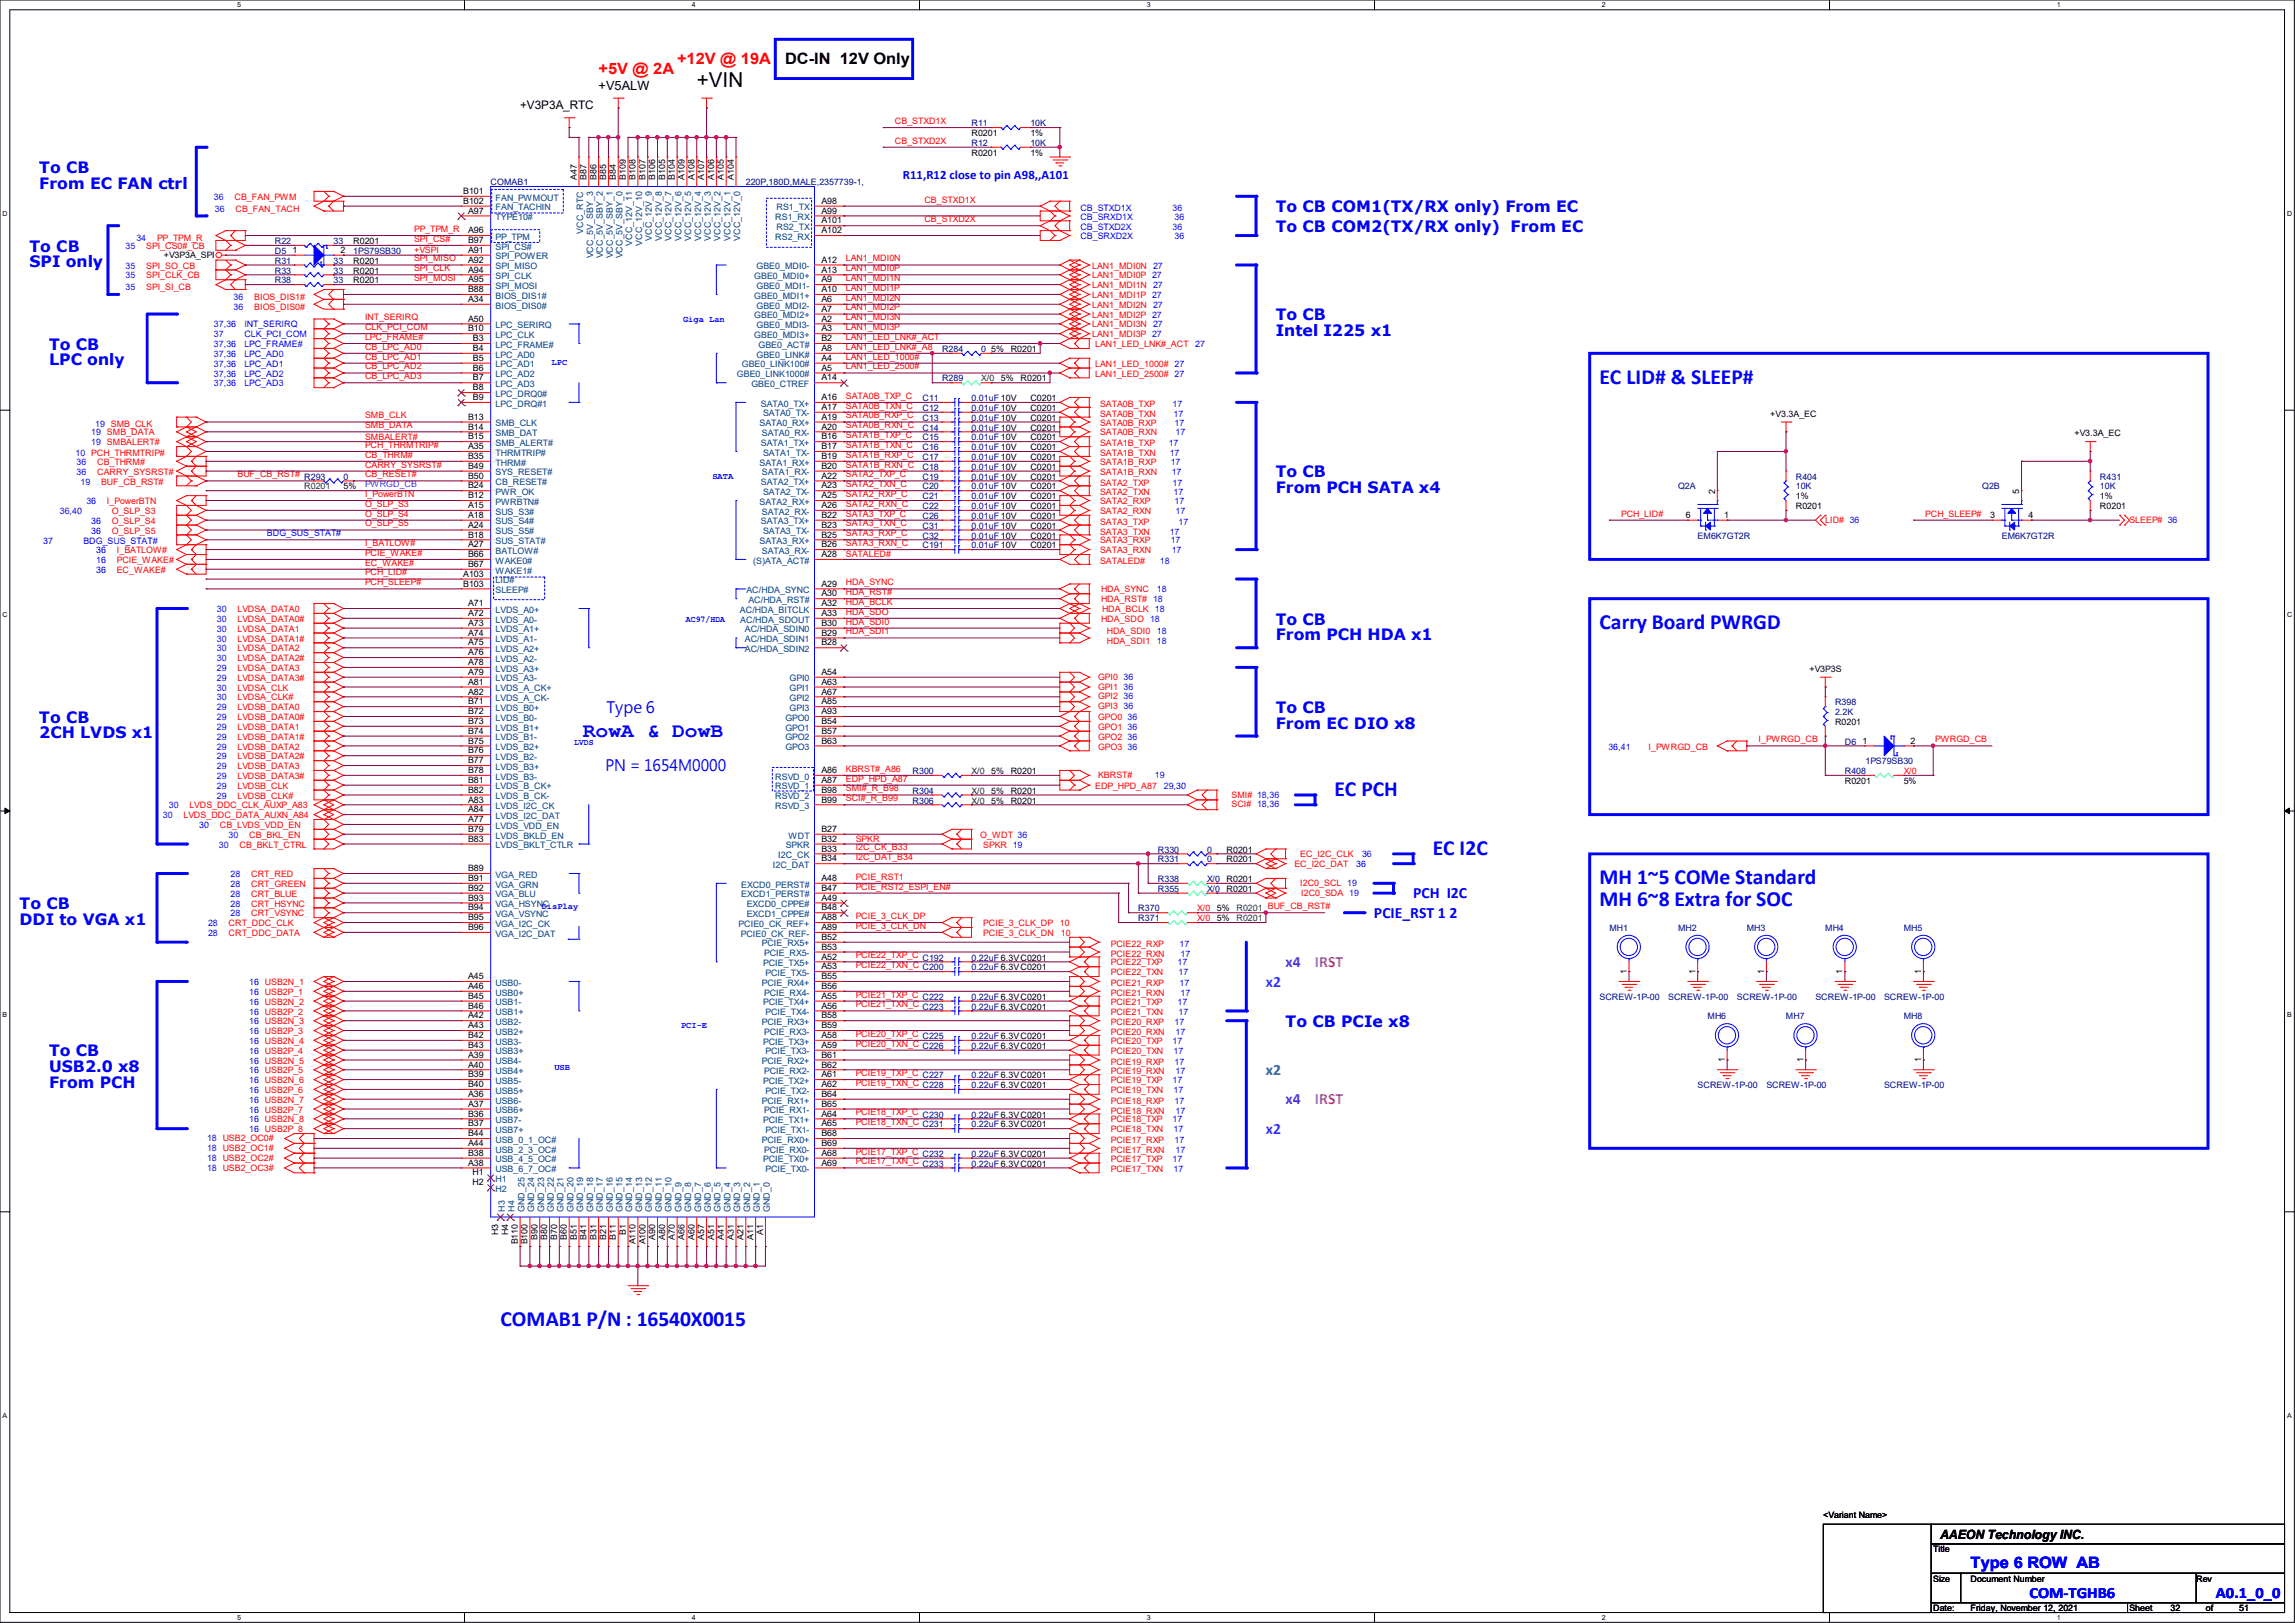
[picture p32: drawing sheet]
<svg xmlns="http://www.w3.org/2000/svg" width="297mm" height="210mm" viewBox="0 0 297 210" stroke-linecap="round" stroke-linejoin="round" font-family="sans-serif">
<defs><g id="words">
<g font-size="2.8" fill="#00f">
<text x="207" y="49.7">EC LID# &amp; SLEEP#</text>
<text x="207" y="81.4">Carry Board PWRGD</text>
<text x="172.7" y="103">EC PCH</text>
<text x="185.4" y="110.6">EC I2C</text>
<text x="207" y="114.4">MH 1~5 COMe Standard</text>
<text x="207" y="117.2">MH 6~8 Extra for SOC</text>
<text x="64.8" y="171.6">COMAB1 P/N : 16540X0015</text>
</g>
<text font-size="2.7" x="90.2" y="11.3">+VIN</text>
<text font-size="2.7" fill="#00f" x="75.4" y="95.3">RowA &amp; DowB</text>
<g font-size="2" fill="#f00">
<text x="77.5" y="9.5">+5V @ 2A</text>
<text x="87.6" y="8.3">+12V @ 19A</text>
</g>
<text font-size="2" x="101.6" y="8.3">DC-IN 12V Only</text>
<g font-size="2" fill="#00f">
<text x="5.1" y="22.4">To CB</text>
<text x="5.1" y="24.4">From EC FAN ctrl</text>
<text x="165.1" y="27.5">To CB COM1(TX/RX only) From EC</text>
<text x="3.8" y="32.6">To CB</text>
<text x="3.8" y="34.6">SPI only</text>
<text x="165.1" y="30">To CB COM2(TX/RX only) From EC</text>
<text x="165.1" y="41.4">To CB</text>
<text x="6.3" y="45.3">To CB</text>
<text x="6.3" y="47.3">LPC only</text>
<text x="165.1" y="43.5">Intel I225 x1</text>
<text x="165.1" y="61.8">To CB</text>
<text x="165.1" y="63.8">From PCH SATA x4</text>
<text x="165.1" y="80.8">To CB</text>
<text x="165.1" y="82.8">From PCH HDA x1</text>
<text x="5.1" y="93.5">To CB</text>
<text x="5.1" y="95.5">2CH LVDS x1</text>
<text x="78.5" y="92.2">Type 6</text>
<text x="165.1" y="92.2">To CB</text>
<text x="165.1" y="94.3">From EC DIO x8</text>
<text x="78.4" y="99.8">PN = 1654M0000</text>
<text x="2.5" y="117.6">To CB</text>
<text x="2.5" y="119.7">DDI to VGA x1</text>
<text x="177.8" y="118.8">PCIE_RST 1 2</text>
<text x="182.9" y="116.2">PCH I2C</text>
<text x="6.3" y="136.7">To CB</text>
<text x="166.4" y="132.9">To CB PCIe x8</text>
<text x="6.3" y="138.7">USB2.0 x8</text>
<text x="6.3" y="140.8">From PCH</text>
<text x="255" y="203">Type 6 ROW AB</text>
<text x="262.6" y="206.8">COM-TGHB6</text>
<text x="286.8" y="206.8">A0.1_0_0</text>
</g>
<g font-size="2" fill="#8000ff">
<text x="166.4" y="125.1">x4</text>
<text x="166.4" y="142.9">x4</text>
</g>
<g font-size="2" fill="#f0f">
<text x="170.2" y="125.1">IRST</text>
<text x="170.2" y="142.9">IRST</text>
</g>
<g font-size="2" fill="#0080ff">
<text x="163.8" y="127.7">x2</text>
<text x="163.8" y="146.7">x2</text>
</g>
<text font-size="2" fill="#0080c0" x="163.8" y="139.1">x2</text>
<g font-size="1.7">
<text x="77.5" y="11.6">+V5ALW</text>
<text x="251.1" y="199.1">AAEON Technology INC.</text>
</g>
<text font-size="1.7" fill="#00f" x="116.8" y="23.2">R11,R12 close to pin A98,,A101</text>
<text font-size="1.5" x="67.3" y="14.1">+V3P3A_RTC</text>
<g font-size="1.1" fill="#f00">
<text x="115.8" y="16">CB_STXD1X</text>
<text x="115.8" y="18.6">CB_STXD2X</text>
<text x="30.4" y="25.9">CB_FAN_PWM</text>
<text x="30.5" y="27.4">CB_FAN_TACH</text>
<text x="119.6" y="26.2">CB_STXD1X</text>
<text x="119.6" y="28.7">CB_STXD2X</text>
<text x="18.9" y="34.8">SPI_SO_CB</text>
<text x="18.9" y="32.2">SPI_CS0#_CB</text>
<text x="20.3" y="31.2">PP_TPM_R</text>
<text x="53.6" y="30">PP_TPM_R</text>
<text x="53.6" y="35.1">SPI_CLK</text>
<text x="53.6" y="33.8">SPI_MISO</text>
<text x="53.6" y="32.8">+VSPI</text>
<text x="53.6" y="31.3">SPI_CS#</text>
<text x="109.5" y="35.1">LAN1_MDI0P</text>
<text x="109.5" y="33.8">LAN1_MDI0N</text>
<text x="141.3" y="34.8">LAN1_MDI0N 27</text>
<text x="18.9" y="37.6">SPI_SI_CB</text>
<text x="18.9" y="36">SPI_CLK_CB</text>
<text x="32.9" y="38.8">BIOS_DIS1#</text>
<text x="32.9" y="40.1">BIOS_DIS0#</text>
<text x="47.2" y="41.4">INT_SERIRQ</text>
<text x="53.6" y="36.4">SPI_MOSI</text>
<text x="109.5" y="37.6">LAN1_MDI1P</text>
<text x="109.5" y="36.4">LAN1_MDI1N</text>
<text x="109.5" y="40.2">LAN1_MDI2P</text>
<text x="109.5" y="38.9">LAN1_MDI2N</text>
<text x="109.5" y="41.4">LAN1_MDI3N</text>
<text x="141.3" y="36">LAN1_MDI0P 27</text>
<text x="141.3" y="37.3">LAN1_MDI1N 27</text>
<text x="141.3" y="38.6">LAN1_MDI1P 27</text>
<text x="141.3" y="41.1">LAN1_MDI2P 27</text>
<text x="141.3" y="39.8">LAN1_MDI2N 27</text>
<text x="47.2" y="42.7">CLK_PCI_COM</text>
<text x="47.2" y="45.3">CB_LPC_AD0</text>
<text x="47.2" y="46.5">CB_LPC_AD1</text>
<text x="47.2" y="47.8">CB_LPC_AD2</text>
<text x="47.2" y="44">LPC_FRAME#</text>
<text x="109.5" y="44">LAN1_LED_LNK#_ACT</text>
<text x="109.5" y="47.8">LAN1_LED_2500#</text>
<text x="109.5" y="46.5">LAN1_LED_1000#</text>
<text x="109.5" y="42.7">LAN1_MDI3P</text>
<text x="109.5" y="45.3">LAN1_LED_LNK#_A8</text>
<text x="141.3" y="42.4">LAN1_MDI3N 27</text>
<text x="141.3" y="43.6">LAN1_MDI3P 27</text>
<text x="141.7" y="47.5">LAN1_LED_1000# 27</text>
<text x="141.7" y="44.9">LAN1_LED_LNK#_ACT</text>
<text x="47.2" y="49.1">CB_LPC_AD3</text>
<text x="109.5" y="52.9">SATA0B_TXN_C</text>
<text x="109.5" y="51.6">SATA0B_TXP_C</text>
<text x="141.7" y="48.7">LAN1_LED_2500# 27</text>
<text x="142.4" y="53.9">SATA0B_TXN</text>
<text x="142.4" y="52.7">SATA0B_TXP</text>
<text x="47.2" y="54.1">SMB_CLK</text>
<text x="47.2" y="55.4">SMB_DATA</text>
<text x="47.2" y="56.9">SMBALERT#</text>
<text x="47.2" y="58">PCH_THRMTRIP#</text>
<text x="47.2" y="59.2">CB_THRM#</text>
<text x="109.5" y="59.2">SATA1B_RXP_C</text>
<text x="109.5" y="58">SATA1B_TXN_C</text>
<text x="109.5" y="56.7">SATA1B_TXP_C</text>
<text x="109.5" y="55.4">SATA0B_RXN_C</text>
<text x="109.5" y="54.1">SATA0B_RXP_C</text>
<text x="142.4" y="56.3">SATA0B_RXN</text>
<text x="142.4" y="55.1">SATA0B_RXP</text>
<text x="142.4" y="59">SATA1B_TXN</text>
<text x="142.4" y="57.7">SATA1B_TXP</text>
<text x="12.6" y="61.4">CARRY_SYSRST#</text>
<text x="12.6" y="60.2">CB_THRM#</text>
<text x="13.1" y="62.7">BUF_CB_RST#</text>
<text x="13.8" y="65.2">I_PowerBTN</text>
<text x="30.7" y="61.8">BUF_CB_RST#</text>
<text x="47.2" y="64.3">I_PowerBTN</text>
<text x="47.2" y="60.5">CARRY_SYSRST#</text>
<text x="47.2" y="65.6">O_SLP_S3</text>
<text x="47.2" y="61.8">CB_RESET#</text>
<text x="109.5" y="60.5">SATA1B_RXN_C</text>
<text x="109.5" y="63">SATA2_TXN_C</text>
<text x="109.5" y="61.8">SATA2_TXP_C</text>
<text x="109.5" y="65.6">SATA2_RXN_C</text>
<text x="109.5" y="64.3">SATA2_RXP_C</text>
<text x="142.4" y="64.1">SATA2_TXN</text>
<text x="142.4" y="62.8">SATA2_TXP</text>
<text x="142.4" y="65.2">SATA2_RXP</text>
<text x="142.4" y="61.4">SATA1B_RXN</text>
<text x="142.4" y="60.2">SATA1B_RXP</text>
<text x="14.5" y="69">O_SLP_S5</text>
<text x="14.5" y="67.8">O_SLP_S4</text>
<text x="14.5" y="66.5">O_SLP_S3</text>
<text x="15.1" y="71.6">I_BATLOW#</text>
<text x="47.2" y="70.7">I_BATLOW#</text>
<text x="47.2" y="68.1">O_SLP_S5</text>
<text x="47.2" y="66.8">O_SLP_S4</text>
<text x="47.2" y="71.9">PCIE_WAKE#</text>
<text x="109.5" y="70.7">SATA3_RXN_C</text>
<text x="109.5" y="69.4">SATA3_RXP_C</text>
<text x="109.5" y="68.1">SATA3_TXN_C</text>
<text x="109.5" y="66.8">SATA3_TXP_C</text>
<text x="142.4" y="66.5">SATA2_RXN</text>
<text x="142.4" y="69.2">SATA3_TXN</text>
<text x="142.4" y="67.9">SATA3_TXP</text>
<text x="142.4" y="71.6">SATA3_RXN</text>
<text x="142.4" y="70.3">SATA3_RXP</text>
<text x="209.8" y="66.8">PCH_LID#</text>
<text x="236.2" y="67.7">LID# 36</text>
<text x="249.2" y="66.8">PCH_SLEEP#</text>
<text x="275.6" y="67.7">SLEEP# 36</text>
<text x="15.1" y="74.1">EC_WAKE#</text>
<text x="15.1" y="72.9">PCIE_WAKE#</text>
<text x="47.2" y="74.5">PCH_LID#</text>
<text x="47.2" y="75.7">PCH_SLEEP#</text>
<text x="47.2" y="73.2">EC_WAKE#</text>
<text x="109.5" y="77">HDA_RST#</text>
<text x="109.5" y="72.1">SATALED#</text>
<text x="109.5" y="75.7">HDA_SYNC</text>
<text x="142.4" y="73">SATALED#</text>
<text x="142.5" y="77.9">HDA_RST# 18</text>
<text x="142.5" y="76.7">HDA_SYNC</text>
<text x="30.7" y="80.5">LVDSA_DATA0#</text>
<text x="30.7" y="83">LVDSA_DATA1#</text>
<text x="30.7" y="79.2">LVDSA_DATA0</text>
<text x="30.7" y="81.7">LVDSA_DATA1</text>
<text x="109.5" y="78.3">HDA_BCLK</text>
<text x="109.5" y="80.8">HDA_SDI0</text>
<text x="109.5" y="82.1">HDA_SDI1</text>
<text x="109.5" y="79.5">HDA_SDO</text>
<text x="142.5" y="80.5">HDA_SDO 18</text>
<text x="142.6" y="79.2">HDA_BCLK 18</text>
<text x="143.3" y="82">HDA_SDI0</text>
<text x="143.3" y="83.3">HDA_SDI1</text>
<text x="30.7" y="85.6">LVDSA_DATA2#</text>
<text x="30.7" y="84.3">LVDSA_DATA2</text>
<text x="30.7" y="89.4">LVDSA_CLK</text>
<text x="30.7" y="88.1">LVDSA_DATA3#</text>
<text x="30.7" y="86.8">LVDSA_DATA3</text>
<text x="142.1" y="88">GPI0</text>
<text x="142.1" y="89.2">GPI1</text>
<text x="30.7" y="93.2">LVDSB_DATA0#</text>
<text x="30.7" y="95.7">LVDSB_DATA1#</text>
<text x="30.7" y="91.9">LVDSB_DATA0</text>
<text x="30.7" y="94.4">LVDSB_DATA1</text>
<text x="30.7" y="90.6">LVDSA_CLK#</text>
<text x="142.1" y="93.2">GPO0</text>
<text x="142.1" y="90.5">GPI2</text>
<text x="142.1" y="91.8">GPI3</text>
<text x="142.1" y="94.4">GPO1</text>
<text x="142.1" y="95.7">GPO2</text>
<text x="30.7" y="98.3">LVDSB_DATA2#</text>
<text x="30.7" y="100.8">LVDSB_DATA3#</text>
<text x="30.7" y="97">LVDSB_DATA2</text>
<text x="30.7" y="99.5">LVDSB_DATA3</text>
<text x="109.5" y="101.1">EDP_HPD_A87</text>
<text x="109.5" y="99.9">KBRST#_A86</text>
<text x="142.1" y="97">GPO3</text>
<text x="142.1" y="100.7">KBRST#</text>
<text x="213.4" y="97">I_PWRGD_CB</text>
<text x="227.6" y="96.1">I_PWRGD_CB</text>
<text x="246.4" y="100.2">X/0</text>
<text x="250.4" y="96.1">PWRGD_CB</text>
<text x="23.7" y="105.9">LVDS_DDC_DATA_AUXN_A84</text>
<text x="24.5" y="104.6">LVDS_DDC_CLK_AUXP_A83</text>
<text x="28.4" y="107.1">CB_LVDS_VDD_EN</text>
<text x="30.7" y="103.3">LVDSB_CLK#</text>
<text x="30.7" y="102.1">LVDSB_CLK</text>
<text x="109.5" y="102.4">SMI#_R_B98</text>
<text x="109.5" y="103.7">SCI#_R_B99</text>
<text x="141.7" y="102.1">EDP_HPD_A87</text>
<text x="159.4" y="104.5">SCI# 18,36</text>
<text x="159.4" y="103.2">SMI# 18,36</text>
<text x="31" y="109.7">CB_BKLT_CTRL</text>
<text x="32.3" y="108.4">CB_BKL_EN</text>
<text x="32.5" y="113.5">CRT_RED</text>
<text x="110.7" y="110">I2C_CK_B33</text>
<text x="110.7" y="111.3">I2C_DAT_B34</text>
<text x="110.7" y="113.8">PCIE_RST1</text>
<text x="110.7" y="109">SPKR</text>
<text x="126.9" y="108.4">O_WDT 36</text>
<text x="127.3" y="109.7">SPKR 19</text>
<text x="167.5" y="112.2">EC_I2C_DAT</text>
<text x="168.3" y="110.8">EC_I2C_CLK</text>
<text x="29.6" y="119.8">CRT_DDC_CLK</text>
<text x="32.5" y="117.3">CRT_HSYNC</text>
<text x="32.5" y="118.6">CRT_VSYNC</text>
<text x="32.5" y="116">CRT_BLUE</text>
<text x="32.5" y="114.8">CRT_GREEN</text>
<text x="110.7" y="115.1">PCIE_RST2_ESPI_EN#</text>
<text x="110.7" y="118.9">PCIE_3_CLK_DP</text>
<text x="127.3" y="119.8">PCIE_3_CLK_DP</text>
<text x="137.2" y="119.8">10</text>
<text x="154.9" y="117.9">X/0</text>
<text x="154.9" y="119.2">X/0</text>
<text x="164.1" y="117.6">BUF_CB_RST#</text>
<text x="168.3" y="114.6">I2C0_SCL 19</text>
<text x="168.4" y="115.9">I2C0_SDA 19</text>
<text x="29.6" y="121.1">CRT_DDC_DATA</text>
<text x="110.7" y="125.3">PCIE22_TXN_C</text>
<text x="110.7" y="124">PCIE22_TXP_C</text>
<text x="110.7" y="120.2">PCIE_3_CLK_DN</text>
<text x="127.3" y="121.1">PCIE_3_CLK_DN</text>
<text x="137.3" y="121.1">10</text>
<text x="143.8" y="124.9">PCIE22_TXP</text>
<text x="143.8" y="123.8">PCIE22_RXN</text>
<text x="143.8" y="122.5">PCIE22_RXP</text>
<text x="110.7" y="130.3">PCIE21_TXN_C</text>
<text x="110.7" y="129.1">PCIE21_TXP_C</text>
<text x="143.8" y="126.2">PCIE22_TXN</text>
<text x="143.8" y="131.3">PCIE21_TXN</text>
<text x="143.8" y="130">PCIE21_TXP</text>
<text x="143.8" y="128.9">PCIE21_RXN</text>
<text x="143.8" y="127.6">PCIE21_RXP</text>
<text x="110.7" y="135.4">PCIE20_TXN_C</text>
<text x="110.7" y="134.2">PCIE20_TXP_C</text>
<text x="143.8" y="137.8">PCIE19_RXP</text>
<text x="143.8" y="136.4">PCIE20_TXN</text>
<text x="143.8" y="135.1">PCIE20_TXP</text>
<text x="143.8" y="133.9">PCIE20_RXN</text>
<text x="143.8" y="132.7">PCIE20_RXP</text>
<text x="110.7" y="140.5">PCIE19_TXN_C</text>
<text x="110.7" y="139.2">PCIE19_TXP_C</text>
<text x="143.8" y="142.8">PCIE18_RXP</text>
<text x="143.8" y="141.4">PCIE19_TXN</text>
<text x="143.8" y="140.2">PCIE19_TXP</text>
<text x="143.8" y="139">PCIE19_RXN</text>
<text x="110.7" y="149.4">PCIE17_TXP_C</text>
<text x="110.7" y="145.6">PCIE18_TXN_C</text>
<text x="110.7" y="144.3">PCIE18_TXP_C</text>
<text x="143.8" y="146.5">PCIE18_TXN</text>
<text x="143.8" y="145.3">PCIE18_TXP</text>
<text x="143.8" y="144.1">PCIE18_RXN</text>
<text x="143.8" y="149.2">PCIE17_RXN</text>
<text x="143.8" y="147.9">PCIE17_RXP</text>
<text x="110.7" y="150.7">PCIE17_TXN_C</text>
<text x="143.8" y="151.6">PCIE17_TXN</text>
<text x="143.8" y="150.3">PCIE17_TXP</text>
</g>
<g font-size="1.1" fill="#000080">
<text x="125.7" y="16.3">R11</text>
<text x="133.3" y="16.3">10K</text>
<text x="63.5" y="24">COMAB1</text>
<text x="96.5" y="24">220P,180D,MALE,2357739-1,</text>
<text x="125.7" y="18.9">R12</text>
<text x="133.3" y="18.9">10K</text>
<text x="35.6" y="31.6">R22</text>
<text x="35.6" y="34.1">R31</text>
<text x="35.6" y="35.4">R33</text>
<text x="35.6" y="32.9">D5</text>
<text x="43.2" y="31.6">33</text>
<text x="43.2" y="34.1">33</text>
<text x="43.2" y="35.4">33</text>
<text x="45.7" y="32.9">1PS79SB30</text>
<text x="35.6" y="36.7">R38</text>
<text x="43.2" y="36.7">33</text>
<text x="121.9" y="45.6">R284</text>
<text x="127" y="45.6">0</text>
<text x="119.4" y="51.9">C11</text>
<text x="119.4" y="53.2">C12</text>
<text x="121.9" y="49.4">R289</text>
<text x="125.7" y="51.9">0.01uF 10V</text>
<text x="125.7" y="53.2">0.01uF 10V</text>
<text x="119.4" y="55.7">C14</text>
<text x="119.4" y="58.3">C16</text>
<text x="119.4" y="54.4">C13</text>
<text x="119.4" y="59.5">C17</text>
<text x="119.4" y="57">C15</text>
<text x="125.7" y="55.7">0.01uF 10V</text>
<text x="125.7" y="58.3">0.01uF 10V</text>
<text x="125.7" y="54.4">0.01uF 10V</text>
<text x="125.7" y="59.5">0.01uF 10V</text>
<text x="125.7" y="57">0.01uF 10V</text>
<text x="39.4" y="62.1">R293</text>
<text x="44.4" y="62.1">0</text>
<text x="119.4" y="60.8">C18</text>
<text x="119.4" y="62.1">C19</text>
<text x="119.4" y="63.3">C20</text>
<text x="119.4" y="64.6">C21</text>
<text x="119.4" y="65.9">C22</text>
<text x="125.7" y="60.8">0.01uF 10V</text>
<text x="125.7" y="62.1">0.01uF 10V</text>
<text x="125.7" y="63.3">0.01uF 10V</text>
<text x="125.7" y="64.6">0.01uF 10V</text>
<text x="125.7" y="65.9">0.01uF 10V</text>
<text x="217.2" y="63.3">Q2A</text>
<text x="232.4" y="62.1">R404</text>
<text x="232.4" y="63.3">10K</text>
<text x="256.5" y="63.3">Q2B</text>
<text x="271.8" y="62.1">R431</text>
<text x="271.8" y="63.3">10K</text>
<text x="119.4" y="67.1">C26</text>
<text x="119.4" y="68.4">C31</text>
<text x="119.4" y="69.7">C32</text>
<text x="119.4" y="71">C191</text>
<text x="125.7" y="67.1">0.01uF 10V</text>
<text x="125.7" y="68.4">0.01uF 10V</text>
<text x="125.7" y="69.7">0.01uF 10V</text>
<text x="125.7" y="71">0.01uF 10V</text>
<text x="219.7" y="69.7">EM6K7GT2R</text>
<text x="259.1" y="69.7">EM6K7GT2R</text>
<text x="237.5" y="91.3">R398</text>
<text x="237.5" y="92.5">2.2K</text>
<text x="118.1" y="100.2">R300</text>
<text x="238.8" y="96.4">D6</text>
<text x="238.8" y="100.2">R408</text>
<text x="241.4" y="98.9">1PS79SB30</text>
<text x="118.1" y="102.7">R304</text>
<text x="118.1" y="104">R306</text>
<text x="149.9" y="111.6">R331</text>
<text x="149.9" y="110.3">R330</text>
<text x="156.2" y="111.6">0</text>
<text x="156.2" y="110.3">0</text>
<text x="147.3" y="117.9">R370</text>
<text x="147.3" y="119.2">R371</text>
<text x="149.9" y="115.4">R355</text>
<text x="149.9" y="114.1">R338</text>
<text x="156.2" y="115.4">X/0</text>
<text x="156.2" y="114.1">X/0</text>
<text x="119.4" y="124.3">C192</text>
<text x="119.4" y="125.6">C200</text>
<text x="125.7" y="124.3">0.22uF 6.3VC0201</text>
<text x="125.7" y="125.6">0.22uF 6.3VC0201</text>
<text x="208.3" y="120.5">MH1</text>
<text x="217.2" y="120.5">MH2</text>
<text x="226.1" y="120.5">MH3</text>
<text x="236.2" y="120.5">MH4</text>
<text x="246.4" y="120.5">MH5</text>
<text x="119.4" y="130.6">C223</text>
<text x="119.4" y="129.4">C222</text>
<text x="125.7" y="130.6">0.22uF 6.3VC0201</text>
<text x="125.7" y="129.4">0.22uF 6.3VC0201</text>
<text x="207" y="129.4">SCREW-1P-00</text>
<text x="215.9" y="129.4">SCREW-1P-00</text>
<text x="221" y="131.9">MH6</text>
<text x="224.8" y="129.4">SCREW-1P-00</text>
<text x="231.1" y="131.9">MH7</text>
<text x="234.9" y="129.4">SCREW-1P-00</text>
<text x="243.8" y="129.4">SCREW-1P-00</text>
<text x="246.4" y="131.9">MH8</text>
<text x="119.4" y="134.5">C225</text>
<text x="119.4" y="135.7">C226</text>
<text x="125.7" y="134.5">0.22uF 6.3VC0201</text>
<text x="125.7" y="135.7">0.22uF 6.3VC0201</text>
<text x="119.4" y="139.5">C227</text>
<text x="119.4" y="140.8">C228</text>
<text x="125.7" y="139.5">0.22uF 6.3VC0201</text>
<text x="125.7" y="140.8">0.22uF 6.3VC0201</text>
<text x="219.7" y="140.8">SCREW-1P-00</text>
<text x="228.6" y="140.8">SCREW-1P-00</text>
<text x="243.8" y="140.8">SCREW-1P-00</text>
<text x="119.4" y="144.6">C230</text>
<text x="119.4" y="145.9">C231</text>
<text x="119.4" y="149.7">C232</text>
<text x="125.7" y="144.6">0.22uF 6.3VC0201</text>
<text x="125.7" y="145.9">0.22uF 6.3VC0201</text>
<text x="125.7" y="149.7">0.22uF 6.3VC0201</text>
<text x="119.4" y="151">C233</text>
<text x="125.7" y="151">0.22uF 6.3VC0201</text>
</g>
<g font-size="1.1">
<text x="125.7" y="17.6">R0201</text>
<text x="133.3" y="17.6">1%</text>
<text x="74.6" y="23.2" transform="rotate(-90 74.6 23.2)">A47</text>
<text x="75.9" y="23.2" transform="rotate(-90 75.9 23.2)">B87</text>
<text x="77.2" y="23.2" transform="rotate(-90 77.2 23.2)">B86</text>
<text x="78.4" y="23.2" transform="rotate(-90 78.4 23.2)">B85</text>
<text x="79.7" y="23.2" transform="rotate(-90 79.7 23.2)">B84</text>
<text x="81" y="23.2" transform="rotate(-90 81 23.2)">B109</text>
<text x="82.3" y="23.2" transform="rotate(-90 82.3 23.2)">B108</text>
<text x="83.5" y="23.2" transform="rotate(-90 83.5 23.2)">B107</text>
<text x="84.8" y="23.2" transform="rotate(-90 84.8 23.2)">B106</text>
<text x="86.1" y="23.2" transform="rotate(-90 86.1 23.2)">B105</text>
<text x="87.3" y="23.2" transform="rotate(-90 87.3 23.2)">B104</text>
<text x="88.6" y="23.2" transform="rotate(-90 88.6 23.2)">A109</text>
<text x="89.9" y="23.2" transform="rotate(-90 89.9 23.2)">A108</text>
<text x="91.1" y="23.2" transform="rotate(-90 91.1 23.2)">A107</text>
<text x="92.4" y="23.2" transform="rotate(-90 92.4 23.2)">A106</text>
<text x="93.7" y="23.2" transform="rotate(-90 93.7 23.2)">A105</text>
<text x="95" y="23.2" transform="rotate(-90 95 23.2)">A104</text>
<text x="125.7" y="20.2">R0201</text>
<text x="133.3" y="20.2">1%</text>
<text x="59.9" y="25.1">B101</text>
<text x="59.9" y="26.4">B102</text>
<text x="60.6" y="27.6">A97</text>
<text x="106.3" y="26.4">A98</text>
<text x="106.3" y="27.6">A99</text>
<text x="106.3" y="28.9">A101</text>
<text x="21.2" y="33.4">+V3P3A_SPI</text>
<text x="37.8" y="32.7">1</text>
<text x="44.1" y="32.7">2</text>
<text x="45.7" y="31.6">R0201</text>
<text x="45.7" y="34.1">R0201</text>
<text x="45.7" y="35.4">R0201</text>
<text x="60.6" y="30.2">A96</text>
<text x="60.6" y="31.5">B97</text>
<text x="60.6" y="32.7">A91</text>
<text x="60.6" y="34">A92</text>
<text x="60.6" y="35.3">A94</text>
<text x="106.3" y="30.2">A102</text>
<text x="106.3" y="34">A12</text>
<text x="106.3" y="35.3">A13</text>
<text x="45.7" y="36.7">R0201</text>
<text x="60.6" y="39.1">A34</text>
<text x="60.6" y="41.6">A50</text>
<text x="60.6" y="36.5">A95</text>
<text x="60.6" y="37.8">B88</text>
<text x="106.3" y="36.5">A9</text>
<text x="106.3" y="37.8">A10</text>
<text x="106.3" y="39.1">A6</text>
<text x="106.3" y="40.3">A7</text>
<text x="106.3" y="41.6">A2</text>
<text x="60.6" y="42.9">B10</text>
<text x="61.2" y="44.2">B3</text>
<text x="61.2" y="45.4">B4</text>
<text x="61.2" y="46.7">B5</text>
<text x="61.2" y="48">B6</text>
<text x="106.3" y="44.2">B2</text>
<text x="106.3" y="42.9">A3</text>
<text x="106.3" y="45.4">A8</text>
<text x="106.3" y="46.7">A4</text>
<text x="106.3" y="48">A5</text>
<text x="128.3" y="45.6">5%</text>
<text x="130.8" y="45.6">R0201</text>
<text x="61.2" y="49.2">B7</text>
<text x="61.2" y="50.5">B8</text>
<text x="61.2" y="51.8">B9</text>
<text x="106.3" y="51.8">A16</text>
<text x="106.3" y="53">A17</text>
<text x="106.3" y="49.2">A14</text>
<text x="129.5" y="49.4">5%</text>
<text x="132.1" y="49.4">R0201</text>
<text x="133.3" y="51.9">C0201</text>
<text x="133.3" y="53.2">C0201</text>
<text x="229.1" y="53.9">+V3.3A_EC</text>
<text x="60.6" y="54.3">B13</text>
<text x="60.6" y="55.6">B14</text>
<text x="60.6" y="56.9">B15</text>
<text x="60.6" y="58.1">A35</text>
<text x="60.6" y="59.4">B35</text>
<text x="106.3" y="56.9">B16</text>
<text x="106.3" y="58.1">B17</text>
<text x="106.3" y="54.3">A19</text>
<text x="106.3" y="55.6">A20</text>
<text x="106.3" y="59.4">B19</text>
<text x="133.3" y="55.7">C0201</text>
<text x="133.3" y="58.3">C0201</text>
<text x="133.3" y="54.4">C0201</text>
<text x="133.3" y="59.5">C0201</text>
<text x="133.3" y="57">C0201</text>
<text x="268.5" y="56.5">+V3.3A_EC</text>
<text x="44.4" y="63.3">5%</text>
<text x="60.6" y="60.7">B49</text>
<text x="60.6" y="61.9">B50</text>
<text x="60.6" y="63.2">B24</text>
<text x="60.6" y="64.5">B12</text>
<text x="60.6" y="65.7">A15</text>
<text x="106.3" y="61.9">A22</text>
<text x="106.3" y="63.2">A23</text>
<text x="106.3" y="60.7">B20</text>
<text x="106.3" y="64.5">A25</text>
<text x="106.3" y="65.7">A26</text>
<text x="133.3" y="60.8">C0201</text>
<text x="133.3" y="62.1">C0201</text>
<text x="133.3" y="63.3">C0201</text>
<text x="133.3" y="64.6">C0201</text>
<text x="133.3" y="65.9">C0201</text>
<text x="222" y="63.9" transform="rotate(-90 222 63.9)">2</text>
<text x="232.4" y="65.9">R0201</text>
<text x="232.4" y="64.6">1%</text>
<text x="261.3" y="63.9" transform="rotate(-90 261.3 63.9)">5</text>
<text x="271.8" y="65.9">R0201</text>
<text x="271.8" y="64.6">1%</text>
<text x="60.6" y="67">A18</text>
<text x="60.6" y="68.3">A24</text>
<text x="60.6" y="69.6">B18</text>
<text x="60.6" y="70.8">A27</text>
<text x="106.3" y="68.3">B23</text>
<text x="106.3" y="67">B22</text>
<text x="106.3" y="69.6">B25</text>
<text x="106.3" y="70.8">B26</text>
<text x="133.3" y="67.1">C0201</text>
<text x="133.3" y="68.4">C0201</text>
<text x="133.3" y="69.7">C0201</text>
<text x="133.3" y="71">C0201</text>
<text x="218.2" y="67">6</text>
<text x="223.1" y="67">1</text>
<text x="257.5" y="67">3</text>
<text x="262.5" y="67">4</text>
<text x="59.9" y="74.6">A103</text>
<text x="59.9" y="75.9">B103</text>
<text x="60.6" y="72.1">B66</text>
<text x="60.6" y="73.4">B67</text>
<text x="106.3" y="72.1">A28</text>
<text x="106.3" y="75.9">A29</text>
<text x="106.3" y="77.2">A30</text>
<text x="60.6" y="78.4">A71</text>
<text x="60.6" y="79.7">A72</text>
<text x="60.6" y="81">A73</text>
<text x="60.6" y="82.3">A74</text>
<text x="60.6" y="83.5">A75</text>
<text x="106.3" y="78.4">A32</text>
<text x="106.3" y="79.7">A33</text>
<text x="106.3" y="81">B30</text>
<text x="106.3" y="82.3">B29</text>
<text x="106.3" y="83.5">B28</text>
<text x="60.6" y="84.8">A76</text>
<text x="60.6" y="86.1">A78</text>
<text x="60.6" y="87.3">A79</text>
<text x="60.6" y="88.6">A81</text>
<text x="60.6" y="89.9">A82</text>
<text x="106.3" y="87.3">A54</text>
<text x="106.3" y="88.6">A63</text>
<text x="106.3" y="89.9">A67</text>
<text x="234.2" y="87">+V3P3S</text>
<text x="60.6" y="91.1">B71</text>
<text x="60.6" y="92.4">B72</text>
<text x="60.6" y="93.7">B73</text>
<text x="60.6" y="95">B74</text>
<text x="106.3" y="91.1">A85</text>
<text x="106.3" y="92.4">A93</text>
<text x="106.3" y="93.7">B54</text>
<text x="106.3" y="95">B57</text>
<text x="237.5" y="93.8">R0201</text>
<text x="60.6" y="96.2">B75</text>
<text x="60.6" y="97.5">B76</text>
<text x="60.6" y="98.8">B77</text>
<text x="60.6" y="100">B78</text>
<text x="60.6" y="101.3">B81</text>
<text x="106.3" y="100">A86</text>
<text x="106.3" y="101.3">A87</text>
<text x="106.3" y="96.2">B63</text>
<text x="128.3" y="100.2">5%</text>
<text x="130.8" y="100.2">R0201</text>
<text x="238.8" y="101.4">R0201</text>
<text x="241" y="96.2">1</text>
<text x="246.4" y="101.4">5%</text>
<text x="247.3" y="96.2">2</text>
<text x="60.6" y="102.6">B82</text>
<text x="60.6" y="103.8">A83</text>
<text x="60.6" y="105.1">A84</text>
<text x="60.6" y="106.4">A77</text>
<text x="60.6" y="107.7">B79</text>
<text x="106.3" y="107.7">B27</text>
<text x="106.3" y="102.6">B98</text>
<text x="106.3" y="103.8">B99</text>
<text x="128.3" y="102.7">5%</text>
<text x="128.3" y="104">5%</text>
<text x="130.8" y="102.7">R0201</text>
<text x="130.8" y="104">R0201</text>
<text x="60.6" y="108.9">B83</text>
<text x="60.6" y="112.7">B89</text>
<text x="106.3" y="108.9">B32</text>
<text x="106.3" y="110.2">B33</text>
<text x="106.3" y="111.5">B34</text>
<text x="158.7" y="111.6">R0201</text>
<text x="158.7" y="110.3">R0201</text>
<text x="60.6" y="114">B91</text>
<text x="60.6" y="115.3">B92</text>
<text x="60.6" y="116.5">B93</text>
<text x="60.6" y="117.8">B94</text>
<text x="60.6" y="119.1">B95</text>
<text x="106.3" y="114">A48</text>
<text x="106.3" y="116.5">A49</text>
<text x="106.3" y="119.1">A88</text>
<text x="106.3" y="115.3">B47</text>
<text x="106.3" y="117.8">B48</text>
<text x="157.5" y="117.9">5%</text>
<text x="157.5" y="119.2">5%</text>
<text x="158.7" y="115.4">R0201</text>
<text x="158.7" y="114.1">R0201</text>
<text x="60.6" y="120.4">B96</text>
<text x="106.3" y="120.4">A89</text>
<text x="106.3" y="124.2">A52</text>
<text x="106.3" y="125.4">A53</text>
<text x="106.3" y="121.6">B52</text>
<text x="106.3" y="122.9">B53</text>
<text x="210.5" y="126" transform="rotate(-90 210.5 126)">1</text>
<text x="219.4" y="126" transform="rotate(-90 219.4 126)">1</text>
<text x="228.3" y="126" transform="rotate(-90 228.3 126)">1</text>
<text x="238.5" y="126" transform="rotate(-90 238.5 126)">1</text>
<text x="248.6" y="126" transform="rotate(-90 248.6 126)">1</text>
<text x="60.6" y="128">A46</text>
<text x="60.6" y="129.2">B45</text>
<text x="60.6" y="130.5">B46</text>
<text x="60.6" y="131.8">A42</text>
<text x="60.6" y="126.7">A45</text>
<text x="106.3" y="129.2">A55</text>
<text x="106.3" y="130.5">A56</text>
<text x="106.3" y="126.7">B55</text>
<text x="106.3" y="128">B56</text>
<text x="106.3" y="131.8">B58</text>
<text x="60.6" y="133.1">A43</text>
<text x="60.6" y="134.3">B42</text>
<text x="60.6" y="135.6">B43</text>
<text x="60.6" y="136.9">A39</text>
<text x="106.3" y="134.3">A58</text>
<text x="106.3" y="135.6">A59</text>
<text x="106.3" y="133.1">B59</text>
<text x="106.3" y="136.9">B61</text>
<text x="223.2" y="137.4" transform="rotate(-90 223.2 137.4)">1</text>
<text x="233.4" y="137.4" transform="rotate(-90 233.4 137.4)">1</text>
<text x="248.6" y="137.4" transform="rotate(-90 248.6 137.4)">1</text>
<text x="60.6" y="138.1">A40</text>
<text x="60.6" y="139.4">B39</text>
<text x="60.6" y="140.7">B40</text>
<text x="60.6" y="141.9">A36</text>
<text x="60.6" y="143.2">A37</text>
<text x="106.3" y="139.4">A61</text>
<text x="106.3" y="140.7">A62</text>
<text x="106.3" y="138.1">B62</text>
<text x="106.3" y="141.9">B64</text>
<text x="106.3" y="143.2">B65</text>
<text x="60.6" y="144.5">B36</text>
<text x="60.6" y="145.8">B37</text>
<text x="60.6" y="147">B44</text>
<text x="60.6" y="148.3">A44</text>
<text x="60.6" y="149.6">B38</text>
<text x="106.3" y="144.5">A64</text>
<text x="106.3" y="145.8">A65</text>
<text x="106.3" y="149.6">A68</text>
<text x="106.3" y="147">B68</text>
<text x="106.3" y="148.3">B69</text>
<text x="60.6" y="150.8">A38</text>
<text x="61.2" y="152.1">H1</text>
<text x="61.2" y="153.4">H2</text>
<text x="106.3" y="150.8">A69</text>
<text x="64.5" y="159.8" transform="rotate(-90 64.5 159.8)">H3</text>
<text x="65.7" y="159.8" transform="rotate(-90 65.7 159.8)">H4</text>
<text x="67" y="161" transform="rotate(-90 67 161)">B110</text>
<text x="68.3" y="161" transform="rotate(-90 68.3 161)">B100</text>
<text x="69.6" y="160.4" transform="rotate(-90 69.6 160.4)">B90</text>
<text x="70.8" y="160.4" transform="rotate(-90 70.8 160.4)">B80</text>
<text x="72.1" y="160.4" transform="rotate(-90 72.1 160.4)">B70</text>
<text x="73.4" y="160.4" transform="rotate(-90 73.4 160.4)">B60</text>
<text x="74.6" y="160.4" transform="rotate(-90 74.6 160.4)">B51</text>
<text x="75.9" y="160.4" transform="rotate(-90 75.9 160.4)">B41</text>
<text x="77.2" y="160.4" transform="rotate(-90 77.2 160.4)">B31</text>
<text x="78.4" y="160.4" transform="rotate(-90 78.4 160.4)">B21</text>
<text x="79.7" y="160.4" transform="rotate(-90 79.7 160.4)">B11</text>
<text x="81" y="159.8" transform="rotate(-90 81 159.8)">B1</text>
<text x="82.3" y="161" transform="rotate(-90 82.3 161)">A110</text>
<text x="83.5" y="161" transform="rotate(-90 83.5 161)">A100</text>
<text x="84.8" y="160.4" transform="rotate(-90 84.8 160.4)">A90</text>
<text x="86.1" y="160.4" transform="rotate(-90 86.1 160.4)">A80</text>
<text x="87.3" y="160.4" transform="rotate(-90 87.3 160.4)">A70</text>
<text x="88.6" y="160.4" transform="rotate(-90 88.6 160.4)">A66</text>
<text x="89.9" y="160.4" transform="rotate(-90 89.9 160.4)">A60</text>
<text x="91.1" y="160.4" transform="rotate(-90 91.1 160.4)">A57</text>
<text x="92.4" y="160.4" transform="rotate(-90 92.4 160.4)">A51</text>
<text x="93.7" y="160.4" transform="rotate(-90 93.7 160.4)">A41</text>
<text x="95" y="160.4" transform="rotate(-90 95 160.4)">A31</text>
<text x="96.2" y="160.4" transform="rotate(-90 96.2 160.4)">A21</text>
<text x="97.5" y="160.4" transform="rotate(-90 97.5 160.4)">A11</text>
<text x="98.8" y="159.8" transform="rotate(-90 98.8 159.8)">A1</text>
<text x="236" y="196.4">&lt;Variant Name&gt;</text>
<text x="250.2" y="200.9">Title</text>
<text x="250.2" y="204.7">Size</text>
<text x="250.2" y="208.5">Date:</text>
<text x="255" y="204.7">Document Number</text>
<text x="255" y="208.5">Friday, November 12, 2021</text>
<text x="275.6" y="208.5">Sheet</text>
<text x="280.9" y="208.5">32</text>
<text x="284.2" y="204.7">Rev</text>
<text x="285.5" y="208.5">of</text>
<text x="289.8" y="208.5">51</text>
</g>
<g font-size="1.1" fill="#00f">
<text x="27.7" y="25.9">36</text>
<text x="27.8" y="27.4">36</text>
<text x="139.8" y="27.3">CB_STXD1X</text>
<text x="139.8" y="29.8">CB_STXD2X</text>
<text x="139.8" y="28.4">CB_SRXD1X</text>
<text x="151.8" y="27.3">36</text>
<text x="151.8" y="29.8">36</text>
<text x="152" y="28.4">36</text>
<text x="16.3" y="34.8">35</text>
<text x="16.3" y="32.2">35</text>
<text x="17.7" y="31.2">34</text>
<text x="139.8" y="30.9">CB_SRXD2X</text>
<text x="152" y="30.9">36</text>
<text x="16.3" y="37.6">35</text>
<text x="16.3" y="36">35</text>
<text x="30.2" y="38.8">36</text>
<text x="30.2" y="40.1">36</text>
<text x="88.4" y="41.6">Giga Lan</text>
<text x="27.7" y="43.6">37</text>
<text x="27.7" y="42.4">37,36</text>
<text x="27.7" y="44.9">37,36</text>
<text x="27.7" y="46.2">37,36</text>
<text x="27.7" y="47.5">37,36</text>
<text x="31.6" y="43.6">CLK_PCI_COM</text>
<text x="31.6" y="42.4">INT_SERIRQ</text>
<text x="31.6" y="44.9">LPC_FRAME#</text>
<text x="31.6" y="46.2">LPC_AD0</text>
<text x="31.6" y="47.5">LPC_AD1</text>
<text x="71.4" y="47.2">LPC</text>
<text x="154.7" y="44.9">27</text>
<text x="27.7" y="48.7">37,36</text>
<text x="27.7" y="50">37,36</text>
<text x="31.6" y="48.7">LPC_AD2</text>
<text x="31.6" y="50">LPC_AD3</text>
<text x="151.8" y="52.7">17</text>
<text x="151.9" y="53.9">17</text>
<text x="9.8" y="59">10 PCH_THRMTRIP#</text>
<text x="11.8" y="56.3">19 SMB_DATA</text>
<text x="11.8" y="57.6">19 SMBALERT#</text>
<text x="12.3" y="55.2">19 SMB_CLK</text>
<text x="151.3" y="57.7">17</text>
<text x="151.4" y="59">17</text>
<text x="152" y="55.1">17</text>
<text x="152.1" y="56.3">17</text>
<text x="9.9" y="61.4">36</text>
<text x="9.9" y="60.2">36</text>
<text x="10.4" y="62.7">19</text>
<text x="11.2" y="65.2">36</text>
<text x="92.2" y="61.9">SATA</text>
<text x="151.5" y="60.2">17</text>
<text x="151.6" y="61.4">17</text>
<text x="151.8" y="62.8">17</text>
<text x="151.9" y="64.1">17</text>
<text x="152" y="65.2">17</text>
<text x="5.6" y="70.4">37</text>
<text x="7.7" y="66.5">36,40</text>
<text x="10.8" y="70.4">BDG_SUS_STAT#</text>
<text x="11.8" y="69">36</text>
<text x="11.8" y="67.8">36</text>
<text x="12.4" y="71.6">36</text>
<text x="34.5" y="69.4">BDG_SUS_STAT#</text>
<text x="151.4" y="69.2">17</text>
<text x="151.5" y="70.3">17</text>
<text x="151.6" y="71.6">17</text>
<text x="152.1" y="66.5">17</text>
<text x="152.5" y="67.9">17</text>
<text x="12.4" y="74.1">36</text>
<text x="12.4" y="72.9">16</text>
<text x="149.7" y="76.7">18</text>
<text x="150.1" y="73">18</text>
<text x="28.1" y="80.5">30</text>
<text x="28.1" y="83">30</text>
<text x="28.1" y="79.2">30</text>
<text x="28.1" y="81.7">30</text>
<text x="88.8" y="80.5">AC97/HDA</text>
<text x="149.7" y="82">18</text>
<text x="149.7" y="83.3">18</text>
<text x="28.1" y="85.6">30</text>
<text x="28.1" y="84.3">30</text>
<text x="28.1" y="89.4">30</text>
<text x="28.1" y="88.1">29</text>
<text x="28.1" y="86.8">29</text>
<text x="145.4" y="88">36</text>
<text x="145.4" y="89.2">36</text>
<text x="28.1" y="93.2">29</text>
<text x="28.1" y="95.7">29</text>
<text x="28.1" y="91.9">29</text>
<text x="28.1" y="94.4">29</text>
<text x="28.1" y="90.6">30</text>
<text x="145.4" y="90.5">36</text>
<text x="145.4" y="91.8">36</text>
<text x="145.9" y="93.2">36</text>
<text x="145.9" y="94.4">36</text>
<text x="145.9" y="95.7">36</text>
<text x="28.1" y="98.3">29</text>
<text x="28.1" y="100.8">29</text>
<text x="28.1" y="97">29</text>
<text x="28.1" y="99.5">29</text>
<text x="74.3" y="96.4">LVDS</text>
<text x="145.9" y="97">36</text>
<text x="149.5" y="100.7">19</text>
<text x="208.1" y="97">36,41</text>
<text x="21.1" y="105.9">30</text>
<text x="21.8" y="104.6">30</text>
<text x="25.8" y="107.1">30</text>
<text x="28.1" y="103.3">29</text>
<text x="28.1" y="102.1">29</text>
<text x="150.6" y="102.1">29,30</text>
<text x="28.3" y="109.7">30</text>
<text x="29.6" y="108.4">30</text>
<text x="29.8" y="113.5">28</text>
<text x="175.5" y="112.2">36</text>
<text x="176.3" y="110.8">36</text>
<text x="26.9" y="119.8">28</text>
<text x="29.8" y="117.3">28</text>
<text x="29.8" y="118.6">28</text>
<text x="29.8" y="116">28</text>
<text x="29.8" y="114.8">28</text>
<text x="70.1" y="117.7">DisPlay</text>
<text x="26.9" y="121.1">28</text>
<text x="152.4" y="124.9">17</text>
<text x="152.7" y="122.5">17</text>
<text x="152.8" y="123.8">17</text>
<text x="32.3" y="130">16 USB2N_2</text>
<text x="32.3" y="131.3">16 USB2P_2</text>
<text x="32.3" y="127.5">16 USB2N_1</text>
<text x="32.3" y="128.7">16 USB2P_1</text>
<text x="152.4" y="130">17</text>
<text x="152.5" y="126.2">17</text>
<text x="152.5" y="131.3">17</text>
<text x="152.7" y="127.6">17</text>
<text x="152.8" y="128.9">17</text>
<text x="32.3" y="132.5">16 USB2N_3</text>
<text x="32.3" y="133.8">16 USB2P_3</text>
<text x="32.3" y="135.1">16 USB2N_4</text>
<text x="32.3" y="136.4">16 USB2P_4</text>
<text x="32.3" y="137.6">16 USB2N_5</text>
<text x="88.1" y="133.1">PCI-E</text>
<text x="151.8" y="135.1">17</text>
<text x="151.9" y="136.4">17</text>
<text x="152" y="137.8">17</text>
<text x="152" y="132.7">17</text>
<text x="152.1" y="133.9">17</text>
<text x="32.3" y="138.9">16 USB2P_5</text>
<text x="32.3" y="140.2">16 USB2N_6</text>
<text x="32.3" y="141.4">16 USB2P_6</text>
<text x="32.3" y="142.7">16 USB2N_7</text>
<text x="32.3" y="144">16 USB2P_7</text>
<text x="71.8" y="138.5">USB</text>
<text x="151.8" y="140.2">17</text>
<text x="151.9" y="141.4">17</text>
<text x="152" y="142.8">17</text>
<text x="152.1" y="139">17</text>
<text x="26.8" y="147.7">18 USB2_OC0#</text>
<text x="26.8" y="148.9">18 USB2_OC1#</text>
<text x="32.3" y="145.3">16 USB2N_8</text>
<text x="32.3" y="146.5">16 USB2P_8</text>
<text x="151.8" y="145.3">17</text>
<text x="151.9" y="146.5">17</text>
<text x="152" y="147.9">17</text>
<text x="152.1" y="144.1">17</text>
<text x="152.1" y="149.2">17</text>
<text x="26.8" y="150.2">18 USB2_OC2#</text>
<text x="26.8" y="151.5">18 USB2_OC3#</text>
<text x="151.8" y="150.3">17</text>
<text x="151.9" y="151.6">17</text>
</g>
<g font-size="1.1" fill="#004080">
<text x="64.1" y="28.5">TYPE10#</text>
<text x="64.1" y="26">FAN_PWMOUT</text>
<text x="64.1" y="27.2">FAN_TACHIN</text>
<text x="100.3" y="28.5">RS1_RX</text>
<text x="100.5" y="27.2">RS1_TX</text>
<text x="100.5" y="29.8">RS2_TX</text>
<text x="64.1" y="31">PP_TPM</text>
<text x="64.1" y="32.3">SPI_CS#</text>
<text x="64.1" y="33.6">SPI_POWER</text>
<text x="64.1" y="34.8">SPI_MISO</text>
<text x="75.5" y="30.3" transform="rotate(-90 75.5 30.3)">VCC_RTC</text>
<text x="76.8" y="33.4" transform="rotate(-90 76.8 33.4)">VCC_5V_SBY_3</text>
<text x="78" y="33.4" transform="rotate(-90 78 33.4)">VCC_5V_SBY_2</text>
<text x="79.3" y="33.4" transform="rotate(-90 79.3 33.4)">VCC_5V_SBY_1</text>
<text x="80.6" y="33.4" transform="rotate(-90 80.6 33.4)">VCC_5V_SBY_0</text>
<text x="81.8" y="31.8" transform="rotate(-90 81.8 31.8)">VCC_12V_11</text>
<text x="83.1" y="31.8" transform="rotate(-90 83.1 31.8)">VCC_12V_10</text>
<text x="84.4" y="31.2" transform="rotate(-90 84.4 31.2)">VCC_12V_9</text>
<text x="85.6" y="31.2" transform="rotate(-90 85.6 31.2)">VCC_12V_8</text>
<text x="86.9" y="31.2" transform="rotate(-90 86.9 31.2)">VCC_12V_7</text>
<text x="88.2" y="31.2" transform="rotate(-90 88.2 31.2)">VCC_12V_6</text>
<text x="89.5" y="31.2" transform="rotate(-90 89.5 31.2)">VCC_12V_5</text>
<text x="90.7" y="31.2" transform="rotate(-90 90.7 31.2)">VCC_12V_4</text>
<text x="92" y="31.2" transform="rotate(-90 92 31.2)">VCC_12V_3</text>
<text x="93.3" y="31.2" transform="rotate(-90 93.3 31.2)">VCC_12V_2</text>
<text x="94.5" y="31.2" transform="rotate(-90 94.5 31.2)">VCC_12V_1</text>
<text x="95.8" y="31.2" transform="rotate(-90 95.8 31.2)">VCC_12V_0</text>
<text x="97.9" y="34.8">GBE0_MDI0-</text>
<text x="100.3" y="31">RS2_RX</text>
<text x="64.1" y="39.9">BIOS_DIS0#</text>
<text x="64.1" y="36.1">SPI_CLK</text>
<text x="64.1" y="37.4">SPI_MOSI</text>
<text x="64.1" y="38.7">BIOS_DIS1#</text>
<text x="97.6" y="36.1">GBE0_MDI0+</text>
<text x="97.6" y="38.7">GBE0_MDI1+</text>
<text x="97.6" y="41.2">GBE0_MDI2+</text>
<text x="97.9" y="37.4">GBE0_MDI1-</text>
<text x="97.9" y="39.9">GBE0_MDI2-</text>
<text x="64.1" y="42.5">LPC_SERIRQ</text>
<text x="64.1" y="43.7">LPC_CLK</text>
<text x="64.1" y="45">LPC_FRAME#</text>
<text x="64.1" y="46.3">LPC_AD0</text>
<text x="64.1" y="47.5">LPC_AD1</text>
<text x="96" y="47.5">GBE0_LINK100#</text>
<text x="97.6" y="43.7">GBE0_MDI3+</text>
<text x="97.9" y="42.5">GBE0_MDI3-</text>
<text x="97.9" y="46.3">GBE0_LINK#</text>
<text x="98.2" y="45">GBE0_ACT#</text>
<text x="64.1" y="48.8">LPC_AD2</text>
<text x="64.1" y="50.1">LPC_AD3</text>
<text x="64.1" y="51.4">LPC_DRQ0#</text>
<text x="64.1" y="52.6">LPC_DRQ#1</text>
<text x="95.4" y="48.8">GBE0_LINK1000#</text>
<text x="97.2" y="50.1">GBE0_CTREF</text>
<text x="98.5" y="52.6">SATA0_TX+</text>
<text x="98.8" y="53.9">SATA0_TX-</text>
<text x="64.1" y="55.2">SMB_CLK</text>
<text x="64.1" y="56.4">SMB_DAT</text>
<text x="64.1" y="57.7">SMB_ALERT#</text>
<text x="64.1" y="59">THRMTRIP#</text>
<text x="98.3" y="55.2">SATA0_RX+</text>
<text x="98.5" y="57.7">SATA1_TX+</text>
<text x="98.6" y="56.4">SATA0_RX-</text>
<text x="98.8" y="59">SATA1_TX-</text>
<text x="64.1" y="60.2">THRM#</text>
<text x="64.1" y="61.5">SYS_RESET#</text>
<text x="64.1" y="62.8">CB_RESET#</text>
<text x="64.1" y="64.1">PWR_OK</text>
<text x="64.1" y="65.3">PWRBTN#</text>
<text x="98.3" y="60.2">SATA1_RX+</text>
<text x="98.3" y="65.3">SATA2_RX+</text>
<text x="98.5" y="62.8">SATA2_TX+</text>
<text x="98.6" y="61.5">SATA1_RX-</text>
<text x="98.8" y="64.1">SATA2_TX-</text>
<text x="64.1" y="66.6">SUS_S3#</text>
<text x="64.1" y="67.9">SUS_S4#</text>
<text x="64.1" y="69.1">SUS_S5#</text>
<text x="64.1" y="70.4">SUS_STAT#</text>
<text x="64.1" y="71.7">BATLOW#</text>
<text x="98.3" y="70.4">SATA3_RX+</text>
<text x="98.5" y="67.9">SATA3_TX+</text>
<text x="98.6" y="66.6">SATA2_RX-</text>
<text x="98.6" y="71.7">SATA3_RX-</text>
<text x="98.8" y="69.1">SATA3_TX-</text>
<text x="64.1" y="75.5">LID#</text>
<text x="64.1" y="76.8">SLEEP#</text>
<text x="64.1" y="72.9">WAKE0#</text>
<text x="64.1" y="74.2">WAKE1#</text>
<text x="96.6" y="76.8">AC/HDA_SYNC</text>
<text x="97.5" y="72.9">(S)ATA_ACT#</text>
<text x="64.1" y="79.3">LVDS_A0+</text>
<text x="64.1" y="80.6">LVDS_A0-</text>
<text x="64.1" y="81.8">LVDS_A1+</text>
<text x="64.1" y="83.1">LVDS_A1-</text>
<text x="95.8" y="79.3">AC/HDA_BITCLK</text>
<text x="95.8" y="80.6">AC/HDA_SDOUT</text>
<text x="96.4" y="81.8">AC/HDA_SDIN0</text>
<text x="96.4" y="83.1">AC/HDA_SDIN1</text>
<text x="96.9" y="78">AC/HDA_RST#</text>
<text x="64.1" y="84.4">LVDS_A2+</text>
<text x="64.1" y="85.6">LVDS_A2-</text>
<text x="64.1" y="86.9">LVDS_A3+</text>
<text x="64.1" y="88.2">LVDS_A3-</text>
<text x="64.1" y="89.5">LVDS_A_CK+</text>
<text x="96.4" y="84.4">AC/HDA_SDIN2</text>
<text x="102.2" y="88.2">GPI0</text>
<text x="102.2" y="89.5">GPI1</text>
<text x="64.1" y="90.7">LVDS_A_CK-</text>
<text x="64.1" y="92">LVDS_B0+</text>
<text x="64.1" y="93.3">LVDS_B0-</text>
<text x="64.1" y="94.5">LVDS_B1+</text>
<text x="64.1" y="95.8">LVDS_B1-</text>
<text x="101.6" y="93.3">GPO0</text>
<text x="101.6" y="94.5">GPO1</text>
<text x="101.6" y="95.8">GPO2</text>
<text x="102.2" y="90.7">GPI2</text>
<text x="102.2" y="92">GPI3</text>
<text x="64.1" y="97.1">LVDS_B2+</text>
<text x="64.1" y="98.3">LVDS_B2-</text>
<text x="64.1" y="99.6">LVDS_B3+</text>
<text x="64.1" y="100.9">LVDS_B3-</text>
<text x="100.3" y="100.9">RSVD_0</text>
<text x="101.6" y="97.1">GPO3</text>
<text x="64.1" y="102.2">LVDS_B_CK+</text>
<text x="64.1" y="103.4">LVDS_B_CK-</text>
<text x="64.1" y="104.7">LVDS_I2C_CK</text>
<text x="64.1" y="106">LVDS_I2C_DAT</text>
<text x="64.1" y="107.2">LVDS_VDD_EN</text>
<text x="100.3" y="102.2">RSVD_1</text>
<text x="100.3" y="103.4">RSVD_2</text>
<text x="100.3" y="104.7">RSVD_3</text>
<text x="64.1" y="108.5">LVDS_BKLD_EN</text>
<text x="64.1" y="109.8">LVDS_BKLT_CTLR</text>
<text x="64.1" y="113.6">VGA_RED</text>
<text x="100" y="112.3">I2C_DAT</text>
<text x="100.7" y="111">I2C_CK</text>
<text x="101.7" y="109.8">SPKR</text>
<text x="102.1" y="108.5">WDT</text>
<text x="64.1" y="114.9">VGA_GRN</text>
<text x="64.1" y="116.1">VGA_BLU</text>
<text x="64.1" y="117.4">VGA_HSYNC</text>
<text x="64.1" y="118.7">VGA_VSYNC</text>
<text x="64.1" y="119.9">VGA_I2C_CK</text>
<text x="95.6" y="119.9">PCIE0_CK_REF+</text>
<text x="95.9" y="114.9">EXCD0_PERST#</text>
<text x="95.9" y="116.1">EXCD1_PERST#</text>
<text x="96.6" y="117.4">EXCD0_CPPE#</text>
<text x="96.6" y="118.7">EXCD1_CPPE#</text>
<text x="64.1" y="121.2">VGA_I2C_DAT</text>
<text x="95.9" y="121.2">PCIE0_CK_REF-</text>
<text x="98.6" y="122.5">PCIE_RX5+</text>
<text x="98.8" y="125">PCIE_TX5+</text>
<text x="98.9" y="123.7">PCIE_RX5-</text>
<text x="64.1" y="128.8">USB0+</text>
<text x="64.1" y="130.1">USB1-</text>
<text x="64.1" y="131.4">USB1+</text>
<text x="64.1" y="127.6">USB0-</text>
<text x="98.6" y="127.6">PCIE_RX4+</text>
<text x="98.8" y="130.1">PCIE_TX4+</text>
<text x="98.9" y="128.8">PCIE_RX4-</text>
<text x="99.1" y="126.3">PCIE_TX5-</text>
<text x="99.1" y="131.4">PCIE_TX4-</text>
<text x="64.1" y="132.6">USB2-</text>
<text x="64.1" y="133.9">USB2+</text>
<text x="64.1" y="135.2">USB3-</text>
<text x="64.1" y="136.4">USB3+</text>
<text x="64.1" y="137.7">USB4-</text>
<text x="98.6" y="132.6">PCIE_RX3+</text>
<text x="98.6" y="137.7">PCIE_RX2+</text>
<text x="98.8" y="135.2">PCIE_TX3+</text>
<text x="98.9" y="133.9">PCIE_RX3-</text>
<text x="99.1" y="136.4">PCIE_TX3-</text>
<text x="64.1" y="139">USB4+</text>
<text x="64.1" y="140.3">USB5-</text>
<text x="64.1" y="141.5">USB5+</text>
<text x="64.1" y="142.8">USB6-</text>
<text x="98.6" y="142.8">PCIE_RX1+</text>
<text x="98.8" y="140.3">PCIE_TX2+</text>
<text x="98.9" y="139">PCIE_RX2-</text>
<text x="99.1" y="141.5">PCIE_TX2-</text>
<text x="64.1" y="144.1">USB6+</text>
<text x="64.1" y="145.3">USB7-</text>
<text x="64.1" y="146.6">USB7+</text>
<text x="64.1" y="147.9">USB_0_1_OC#</text>
<text x="64.1" y="149.1">USB_2_3_OC#</text>
<text x="98.6" y="147.9">PCIE_RX0+</text>
<text x="98.8" y="145.3">PCIE_TX1+</text>
<text x="98.9" y="144.1">PCIE_RX1-</text>
<text x="98.9" y="149.1">PCIE_RX0-</text>
<text x="99.1" y="146.6">PCIE_TX1-</text>
<text x="64.1" y="150.4">USB_4_5_OC#</text>
<text x="64.1" y="151.7">USB_6_7_OC#</text>
<text x="64.1" y="153">H1</text>
<text x="64.1" y="154.2">H2</text>
<text x="98.8" y="150.4">PCIE_TX0+</text>
<text x="99.1" y="151.7">PCIE_TX0-</text>
<text x="65.3" y="156.8" transform="rotate(-90 65.3 156.8)">H3</text>
<text x="66.6" y="156.8" transform="rotate(-90 66.6 156.8)">H4</text>
<text x="67.9" y="156.8" transform="rotate(-90 67.9 156.8)">GND_25</text>
<text x="69.1" y="156.8" transform="rotate(-90 69.1 156.8)">GND_24</text>
<text x="70.4" y="156.8" transform="rotate(-90 70.4 156.8)">GND_23</text>
<text x="71.7" y="156.8" transform="rotate(-90 71.7 156.8)">GND_22</text>
<text x="72.9" y="156.8" transform="rotate(-90 72.9 156.8)">GND_21</text>
<text x="74.2" y="156.8" transform="rotate(-90 74.2 156.8)">GND_20</text>
<text x="75.5" y="156.8" transform="rotate(-90 75.5 156.8)">GND_19</text>
<text x="76.8" y="156.8" transform="rotate(-90 76.8 156.8)">GND_18</text>
<text x="78" y="156.8" transform="rotate(-90 78 156.8)">GND_17</text>
<text x="79.3" y="156.8" transform="rotate(-90 79.3 156.8)">GND_16</text>
<text x="80.6" y="156.8" transform="rotate(-90 80.6 156.8)">GND_15</text>
<text x="81.8" y="156.8" transform="rotate(-90 81.8 156.8)">GND_14</text>
<text x="83.1" y="156.8" transform="rotate(-90 83.1 156.8)">GND_13</text>
<text x="84.4" y="156.8" transform="rotate(-90 84.4 156.8)">GND_12</text>
<text x="85.6" y="156.8" transform="rotate(-90 85.6 156.8)">GND_11</text>
<text x="86.9" y="156.8" transform="rotate(-90 86.9 156.8)">GND_10</text>
<text x="88.2" y="156.8" transform="rotate(-90 88.2 156.8)">GND_9</text>
<text x="89.5" y="156.8" transform="rotate(-90 89.5 156.8)">GND_8</text>
<text x="90.7" y="156.8" transform="rotate(-90 90.7 156.8)">GND_7</text>
<text x="92" y="156.8" transform="rotate(-90 92 156.8)">GND_6</text>
<text x="93.3" y="156.8" transform="rotate(-90 93.3 156.8)">GND_5</text>
<text x="94.5" y="156.8" transform="rotate(-90 94.5 156.8)">GND_4</text>
<text x="95.8" y="156.8" transform="rotate(-90 95.8 156.8)">GND_3</text>
<text x="97.1" y="156.8" transform="rotate(-90 97.1 156.8)">GND_2</text>
<text x="98.3" y="156.8" transform="rotate(-90 98.3 156.8)">GND_1</text>
<text x="99.6" y="156.8" transform="rotate(-90 99.6 156.8)">GND_0</text>
</g>
<g font-size="1.1" fill="#008000">
<text x="127" y="49.4">X/0</text>
<text x="39.4" y="63.3">R0201</text>
<text x="125.7" y="100.2">X/0</text>
<text x="125.7" y="102.7">X/0</text>
<text x="125.7" y="104">X/0</text>
<text x="160" y="117.9">R0201</text>
<text x="160" y="119.2">R0201</text>
</g>
<text font-size="1.1" fill="#8000ff" x="47.2" y="63">PWRGD_CB</text>
<g font-size=".9">
<text x="30.7" y=".9">5</text>
<text x="89.5" y=".9">4</text>
<text x="148.4" y=".9">3</text>
<text x="207.3" y=".9">2</text>
<text x="266.2" y=".9">1</text>
<text x=".3" y="28">D</text>
<text x="296" y="28">D</text>
<text x=".3" y="79.8">C</text>
<text x="296" y="79.8">C</text>
<text x=".3" y="131.7">B</text>
<text x="296" y="131.7">B</text>
<text x=".3" y="183.5">A</text>
<text x="296" y="183.5">A</text>
<text x="30.7" y="209.6">5</text>
<text x="89.5" y="209.6">4</text>
<text x="148.4" y="209.6">3</text>
<text x="207.3" y="209.6">2</text>
<text x="266.2" y="209.6">1</text>
</g>
</g></defs>
<path d="M0 0h296.9v209.9h-296.9zM1.3 1.3h294.4v207.4h-294.4z" fill="none" stroke="#000" stroke-width=".13"/>
<g fill="#fff">
<path d="M30.7 .1h.5v1h-.5z"/>
<path d="M30.7 208.8h.5v1h-.5z"/>
</g>
<path d="M60.1 0v1.3M60.1 208.7v1.2" fill="none" stroke="#000" stroke-width=".13"/>
<g fill="#fff">
<path d="M89.5 .1h.5v1h-.5z"/>
<path d="M89.5 208.8h.5v1h-.5z"/>
</g>
<path d="M119 0v1.3M119 208.7v1.2" fill="none" stroke="#000" stroke-width=".13"/>
<g fill="#fff">
<path d="M148.4 .1h.5v1h-.5z"/>
<path d="M148.4 208.8h.5v1h-.5z"/>
</g>
<path d="M177.9 0v1.3M177.9 208.7v1.2" fill="none" stroke="#000" stroke-width=".13"/>
<g fill="#fff">
<path d="M207.3 .1h.5v1h-.5z"/>
<path d="M207.3 208.8h.5v1h-.5z"/>
</g>
<path d="M236.8 0v1.3M236.8 208.7v1.2" fill="none" stroke="#000" stroke-width=".13"/>
<g fill="#fff">
<path d="M266.2 .1h.5v1h-.5z"/>
<path d="M266.2 208.8h.5v1h-.5z"/>
<path d="M.3 27.2h.7v1h-.7z"/>
<path d="M296 27.2h.6v1h-.6z"/>
<path d="M.3 79h.7v1h-.7z"/>
<path d="M296 79h.6v1h-.6z"/>
</g>
<path d="M0 53.1h1.3M295.7 53.1h1.2" fill="none" stroke="#000" stroke-width=".13"/>
<g fill="#fff">
<path d="M.3 130.9h.6v1h-.6z"/>
<path d="M296 130.9h.6v1h-.6z"/>
</g>
<path d="M0 104.9h1.3M295.7 104.9h1.2" fill="none" stroke="#000" stroke-width=".13"/>
<path d="M.6 104.6l.7 .3-.7 .4zM295.7 104.9l.6-.3v.7z" fill="#000" stroke="#000" stroke-width=".13"/>
<g fill="#fff">
<path d="M.3 182.7h.6v1h-.6z"/>
<path d="M296 182.7h.5v1h-.5z"/>
</g>
<path d="M0 156.8h1.3M295.7 156.8h1.2" fill="none" stroke="#000" stroke-width=".13"/>
<path d="M20.3 78.7v30.5" fill="none" stroke="#00f" stroke-width=".38"/>
<circle cx="20.3" cy="109.2" r=".19" fill="#00f"/>
<path d="M20.3 78.7h3.8" fill="none" stroke="#00f" stroke-width=".38"/>
<circle cx="24.1" cy="78.7" r=".19" fill="#00f"/>
<path d="M20.3 109.2h3.8" fill="none" stroke="#00f" stroke-width=".38"/>
<circle cx="24.1" cy="109.2" r=".19" fill="#00f"/>
<path d="M20.3 113h3.8" fill="none" stroke="#00f" stroke-width=".38"/>
<circle cx="24.1" cy="113" r=".19" fill="#00f"/>
<path d="M20.3 113v8.9" fill="none" stroke="#00f" stroke-width=".38"/>
<circle cx="20.3" cy="121.9" r=".19" fill="#00f"/>
<path d="M20.3 121.9h3.8" fill="none" stroke="#00f" stroke-width=".38"/>
<circle cx="24.1" cy="121.9" r=".19" fill="#00f"/>
<path d="M20.3 127h3.8" fill="none" stroke="#00f" stroke-width=".38"/>
<circle cx="24.1" cy="127" r=".19" fill="#00f"/>
<path d="M20.3 127v19" fill="none" stroke="#00f" stroke-width=".38"/>
<circle cx="20.3" cy="146.1" r=".19" fill="#00f"/>
<path d="M20.3 146h3.8" fill="none" stroke="#00f" stroke-width=".38"/>
<circle cx="24.1" cy="146.1" r=".19" fill="#00f"/>
<path d="M174 118.1h2.5" fill="none" stroke="#00f" stroke-width=".38"/>
<circle cx="176.5" cy="118.1" r=".19" fill="#00f"/>
<path d="M160 34.3h2.6" fill="none" stroke="#00f" stroke-width=".38"/>
<circle cx="162.6" cy="34.3" r=".19" fill="#00f"/>
<path d="M160 48.3h2.6" fill="none" stroke="#00f" stroke-width=".38"/>
<circle cx="162.6" cy="48.3" r=".19" fill="#00f"/>
<path d="M162.6 34.3v14" fill="none" stroke="#00f" stroke-width=".38"/>
<circle cx="162.6" cy="48.3" r=".19" fill="#00f"/>
<path d="M160 52.1h2.6" fill="none" stroke="#00f" stroke-width=".38"/>
<circle cx="162.6" cy="52.1" r=".19" fill="#00f"/>
<path d="M160 71.1h2.6" fill="none" stroke="#00f" stroke-width=".38"/>
<circle cx="162.6" cy="71.1" r=".19" fill="#00f"/>
<path d="M162.6 52.1v19" fill="none" stroke="#00f" stroke-width=".38"/>
<circle cx="162.6" cy="71.1" r=".19" fill="#00f"/>
<path d="M160 74.9h2.6" fill="none" stroke="#00f" stroke-width=".38"/>
<circle cx="162.6" cy="74.9" r=".19" fill="#00f"/>
<path d="M160 83.8h2.6" fill="none" stroke="#00f" stroke-width=".38"/>
<circle cx="162.6" cy="83.8" r=".19" fill="#00f"/>
<path d="M162.6 74.9v8.9" fill="none" stroke="#00f" stroke-width=".38"/>
<circle cx="162.6" cy="83.8" r=".19" fill="#00f"/>
<path d="M160 86.4h2.6" fill="none" stroke="#00f" stroke-width=".38"/>
<circle cx="162.6" cy="86.4" r=".19" fill="#00f"/>
<path d="M160 95.2h2.6" fill="none" stroke="#00f" stroke-width=".38"/>
<circle cx="162.6" cy="95.2" r=".19" fill="#00f"/>
<path d="M162.6 86.4v8.8" fill="none" stroke="#00f" stroke-width=".38"/>
<circle cx="162.6" cy="95.2" r=".19" fill="#00f"/>
<path d="M158.7 151.1h2.6" fill="none" stroke="#00f" stroke-width=".38"/>
<circle cx="161.3" cy="151.1" r=".19" fill="#00f"/>
<path d="M161.3 132.1v19" fill="none" stroke="#00f" stroke-width=".38"/>
<circle cx="161.3" cy="151.1" r=".19" fill="#00f"/>
<path d="M158.7 132.1h2.6" fill="none" stroke="#00f" stroke-width=".38"/>
<circle cx="161.3" cy="132.1" r=".19" fill="#00f"/>
<path d="M160 25.4h2.6" fill="none" stroke="#00f" stroke-width=".38"/>
<circle cx="162.6" cy="25.4" r=".19" fill="#00f"/>
<path d="M160 30.5h2.6" fill="none" stroke="#00f" stroke-width=".38"/>
<circle cx="160" cy="30.5" r=".19" fill="#00f"/>
<path d="M162.6 25.4v5.1" fill="none" stroke="#00f" stroke-width=".38"/>
<circle cx="162.6" cy="30.5" r=".19" fill="#00f"/>
<path d="M100.3 5.1h17.8v5.1h-17.8zM180.3 110.5h2.6" fill="none" stroke="#00f" stroke-width=".38"/>
<circle cx="182.9" cy="110.5" r=".19" fill="#00f"/>
<path d="M182.9 110.5v1.3" fill="none" stroke="#00f" stroke-width=".38"/>
<circle cx="182.9" cy="111.8" r=".19" fill="#00f"/>
<path d="M180.3 111.8h2.6" fill="none" stroke="#00f" stroke-width=".38"/>
<circle cx="182.9" cy="111.8" r=".19" fill="#00f"/>
<path d="M177.8 114.3h2.5" fill="none" stroke="#00f" stroke-width=".38"/>
<circle cx="180.3" cy="114.3" r=".19" fill="#00f"/>
<path d="M177.8 115.6h2.5" fill="none" stroke="#00f" stroke-width=".38"/>
<circle cx="180.3" cy="115.6" r=".19" fill="#00f"/>
<path d="M180.3 114.3v1.3" fill="none" stroke="#00f" stroke-width=".38"/>
<circle cx="180.3" cy="115.6" r=".19" fill="#00f"/>
<path d="M19 40.6h3.9M205.7 45.7h80v26.7h-80zM205.7 77.5h80v27.9h-80z" fill="none" stroke="#00f" stroke-width=".38"/>
<circle cx="22.9" cy="40.6" r=".19" fill="#00f"/>
<path d="M19 40.6v8.9" fill="none" stroke="#00f" stroke-width=".38"/>
<circle cx="19.1" cy="49.5" r=".19" fill="#00f"/>
<path d="M19 49.5h3.9" fill="none" stroke="#00f" stroke-width=".38"/>
<circle cx="22.9" cy="49.5" r=".19" fill="#00f"/>
<path d="M161.3 121.9v8.9" fill="none" stroke="#00f" stroke-width=".38"/>
<circle cx="161.3" cy="130.8" r=".19" fill="#00f"/>
<path d="M158.7 130.8h2.6" fill="none" stroke="#00f" stroke-width=".38"/>
<circle cx="161.3" cy="130.8" r=".19" fill="#00f"/>
<path d="M170.2 102.9v1.2M205.7 110.5h80v38.1h-80z" fill="none" stroke="#00f" stroke-width=".38"/>
<circle cx="170.2" cy="104.1" r=".19" fill="#00f"/>
<path d="M167.6 102.9h2.6" fill="none" stroke="#00f" stroke-width=".38"/>
<circle cx="170.2" cy="102.9" r=".19" fill="#00f"/>
<path d="M167.6 104.1h2.6" fill="none" stroke="#00f" stroke-width=".38"/>
<circle cx="170.2" cy="104.1" r=".19" fill="#00f"/>
<path d="M14 29.2v8.9" fill="none" stroke="#00f" stroke-width=".38"/>
<circle cx="14" cy="38.1" r=".19" fill="#00f"/>
<path d="M14 29.2h1.2" fill="none" stroke="#00f" stroke-width=".38"/>
<circle cx="15.2" cy="29.2" r=".19" fill="#00f"/>
<path d="M14 38.1h1.2" fill="none" stroke="#00f" stroke-width=".38"/>
<circle cx="15.2" cy="38.1" r=".19" fill="#00f"/>
<path d="M25.4 19v8.9" fill="none" stroke="#00f" stroke-width=".38"/>
<circle cx="25.4" cy="27.9" r=".19" fill="#00f"/>
<path d="M25.4 19h1.3" fill="none" stroke="#00f" stroke-width=".38"/>
<circle cx="26.7" cy="19" r=".19" fill="#00f"/>
<path d="M25.4 27.9h1.3" fill="none" stroke="#00f" stroke-width=".38"/>
<circle cx="26.7" cy="27.9" r=".19" fill="#00f"/>
<g fill="none" stroke="#f00" stroke-width=".13">
<path d="M73 15.2h1.3M73.7 16.5h.1M73.7 15.2v1.3M74.3 15.2h.1M79.4 12.7h1.2M80 14h.1M80 12.7v1.3M80.6 12.7h.1M90.8 12.7h1.3M91.4 14h.1M91.4 12.7v1.3M92.1 12.7h.1"/>
<path d="M128.3 16.5h.1M128.3 19h.1M128.3 16.5h1.2M128.3 19h1.2M132.1 16.5h1.2M132.1 19h1.2M133.3 16.5h.1M133.3 19h.1M27.9 36.8h.1M27.9 33.7h.1M27.9 30.5h.1M27.9 31.1h.1"/>
<path d="M27.9 34.9h.1M27.9 36.8l1.3 .7h2.5M27.9 33.7v2.5h3.8M27.9 34.9h2.6M27.9 33.7h2.6M27.9 31.1v1.3h2.6M27.9 30.5l1.3 .6M28.7 33h.5M29.2 33h.1M29.2 36.2h.1M29.2 31.1h.1M29.2 29.8h.1"/>
<path d="M29.2 36.2l-1.3 .6M29.2 33.7l.6 .6M29.2 29.8h2.5M29.2 29.8l-1.3 .7M29.2 31.1l.6 .6M29.8 34.3h.1M29.8 30.5h.1M29.8 31.7h.1M29.8 35.6h.1M29.8 34.3l-.6 .6 .6 .7M29.8 30.5l.7 .6M29.8 31.7l-.6 .7"/>
<path d="M29.8 35.6l-.6 .6M30.5 37.5h.1M30.5 36.2h.1M30.5 34.9h.1M30.5 33.7h.1M30.5 32.4h.1M30.5 31.1h.1M30.5 36.2l-.7 .6 .7 .7M30.5 33.7l1.2 .6M30.5 29.8l-.7 .7M30.5 31.1l1.2 .6M30.5 34.9l1.2 .7"/>
<path d="M31.7 37.5h.1M31.7 36.2h.1M31.7 34.3h.1M31.7 29.8h.1M31.7 31.7h.1M31.7 35.6h.1M31.7 29.8v1.3h-3.8M31.7 36.2v1.3M31.7 34.3l-1.2 .6M31.7 31.7l-1.2 .7M31.7 35.6l-1.2 .6M38.1 31.7h.1"/>
<path d="M38.1 34.3h.1M38.1 35.6h.1M38.1 36.8h.1M38.1 33h.1M38.1 33h1.3M38.1 31.7h1.3M38.1 34.3h1.3M38.1 35.6h1.3M38.1 36.8h1.3M40.6 38.1h.1M40.6 39.4h.1M40.6 24.8h.1"/>
<path d="M40.6 26.7h.1M40.6 24.8v1.2h3.8M40.6 39.4l1.3 .6h2.5M40.6 38.1l1.3 .6M40.6 24.8h2.6M40.6 26.7l1.3 .6M41.9 37.5h.1M41.9 38.7h.1M41.9 27.3h.1M41.9 26h.1M41.9 37.5h2.5M41.9 38.7h2.5"/>
<path d="M41.9 37.5l-1.3 .6M41.9 38.7l-1.3 .7M41.9 24.8l.6 .6M41.9 26l-1.3 .7M41.9 31.7h1.3M41.9 34.3h1.3M41.9 35.6h1.3M41.9 36.8h1.3M42.5 25.4h.1M42.5 26.7h.1M42.5 25.4l-.6 .6M42.5 26.7l.7 .6"/>
<path d="M43.2 38.7h.1M43.2 37.5h.1M43.2 26h.1M43.2 24.8h.1M43.2 31.7h.1M43.2 34.3h.1M43.2 35.6h.1M43.2 36.8h.1M43.2 33h1.2M43.2 37.5l-.7 .6 .7 .6M43.2 38.7l-.7 .7 .7 .6M43.2 24.8l1.2 .6"/>
<path d="M43.2 26l-.7 .7M44.4 38.7h.1M44.4 37.5h.1M44.4 25.4h.1M44.4 26h.1M44.4 33h.1M44.4 26v1.3h-2.5M44.4 37.5v2.5M44.4 25.4l-1.2 .6M59.7 27.9h.1M59.7 25.4h.1M59.7 26.7h.1"/>
<path d="M59.7 30.5h.1M59.7 39.4h.1M59.7 31.7h.1M59.7 33h.1M59.7 34.3h.1M59.7 35.6h.1M59.7 36.8h.1M59.7 38.1h.1M59.7 33h3.8M59.7 31.7h3.8M59.7 34.3h3.8M59.7 35.6h3.8"/>
<path d="M59.7 27.9h3.8M59.7 26.7h3.8M59.7 30.5h3.8M59.7 25.4h3.8M59.7 36.8h3.8M59.7 38.1h3.8M59.7 39.4h3.8M74.9 20.3h.1M74.9 20.3v3.8M76.2 20.3h.1M76.2 20.3v3.8M77.5 20.3h.1"/>
<path d="M77.5 20.3v3.8M78.7 20.3h.1M78.7 20.3v3.8M80 20.3h.1M80 20.3v3.8M81.3 20.3h.1M81.3 20.3v3.8M82.5 20.3h.1M82.5 20.3v3.8M83.8 20.3h.1M83.8 20.3v3.8M85.1 20.3h.1"/>
<path d="M85.1 20.3v3.8M86.4 20.3h.1M86.4 20.3v3.8M87.6 20.3h.1M87.6 20.3v3.8M88.9 20.3h.1M88.9 20.3v3.8M90.2 20.3h.1M90.2 20.3v3.8M91.4 20.3h.1M91.4 20.3v3.8M92.7 20.3h.1"/>
<path d="M92.7 20.3v3.8M94 20.3h.1M94 20.3v3.8M95.2 20.3h.1M95.2 20.3v3.8M105.4 34.3h3.8M105.4 35.6h3.8M105.4 27.9h3.8M105.4 26.7h3.8M105.4 29.2h3.8M105.4 30.5h3.8M105.4 36.8h3.8"/>
<path d="M105.4 38.1h3.8M105.4 39.4h3.8M109.2 26.7h.1M109.2 27.9h.1M109.2 29.2h.1M109.2 30.5h.1M109.2 34.3h.1M109.2 35.6h.1M109.2 36.8h.1M109.2 38.1h.1M109.2 39.4h.1M134.6 26.7h.1"/>
<path d="M134.6 29.2h.1M134.6 27.3h.1M134.6 29.8h.1M134.6 29.8v1.3h2.6M134.6 29.8h3.8M134.6 27.3h3.8M134.6 26.7l1.3 .6 .6 .6M134.6 29.2l1.3 .6 .6 .7M134.6 27.3v1.3h3.8M135.9 26h.1M135.9 28.6h.1M135.9 20.3h2.5"/>
<path d="M135.9 26h2.5M135.9 26l-1.3 .7M135.9 28.6l-1.3 .6M136.3 20.7h1.7M136.5 27.9h.1M136.5 30.5h.1M136.5 27.9l-.6 .7M136.5 30.5l-.6 .6M136.7 21.1h.1M136.7 21.1h1M137 21.5h.3M137.2 35.6h.1"/>
<path d="M137.2 36.8h.1M137.2 38.1h.1M137.2 34.3h.1M137.2 39.4h.1M137.2 27.3h.1M137.2 26h.1M137.2 29.8h.1M137.2 28.6h.1M137.2 31.1h.1M137.2 35.6l2.5 1.2M137.2 34.3l2.5 1.3M137.2 36.8l2.5 1.3"/>
<path d="M137.2 38.1l2.5 1.3M137.2 39.4l2.5 1.2M137.2 26l-.7 .7 .7 .6M137.2 28.6l-.7 .6 .7 .6M137.2 27.3l1.2 .6M137.2 29.8l1.2 .7M137.3 21.5h.1M138 20.7h.1M138.4 20.3h.1M138.4 36.2h.1M138.4 34.9h.1M138.4 37.5h.1"/>
<path d="M138.4 38.7h.1M138.4 33.7h.1M138.4 27.3h.1M138.4 26h.1M138.4 29.8h.1M138.4 28.6h.1M138.4 27.9h.1M138.4 30.5h.1M138.4 26v1.3M138.4 28.6v1.2M138.4 37.5h1.3M138.4 36.2h1.3"/>
<path d="M138.4 34.9h1.3M138.4 33.7h1.3M138.4 36.2l-1.2 .6M138.4 38.7h1.3M138.4 33.7l-1.2 .6M138.4 33.7l1.3 .6M138.4 27.9l-1.2 .7M138.4 30.5l-1.2 .6M139.7 34.9h.1M139.7 36.2h.1M139.7 35.6h.1M139.7 37.5h.1"/>
<path d="M139.7 36.8h.1M139.7 38.7h.1M139.7 38.1h.1M139.7 33.7h.1M139.7 34.3h.1M139.7 39.4h.1M139.7 33.7l-1.3 .6 2.6 1.3M139.7 34.3l-2.5 1.3M139.7 35.6l-1.3 .6M139.7 36.8l-2.5 1.3M139.7 38.1l-2.5 1.3M139.7 33.7l1.3 .6"/>
<path d="M139.7 39.4l-2.5 1.2M141 35.6h.1M141 36.8h.1M141 38.1h.1M141 34.3h.1M141 39.4h.1M141 35.6l-2.6 1.2 2.6 1.3M141 34.3l-2.6 1.3 2.6 1.2M141 36.8l-2.6 1.3 2.6 1.3M141 38.1l-2.6 1.3 2.6 1.2M141 39.4l-2.6 1.2 2.6 1.3M22.9 55.9h.1"/>
<path d="M22.9 57.1h.1M22.9 59.1h.1M22.9 57.8h.1M22.9 55.2h.1M22.9 54h.1M22.9 59.7h.1M22.9 54v1.2M22.9 57.8v1.3M22.9 55.2h2.5M22.9 55.9l2.5 1.2-1.3 .7M22.9 57.8h2.5M22.9 57.1l1.2 .7"/>
<path d="M22.9 59.1h3.8M22.9 54h2.5M22.9 59.7l1.2 .6M24.1 55.2h.1M24.1 56.5h.1M24.1 55.9h.1M24.1 57.8h.1M24.1 57.1h.1M24.1 59.1h.1M24.1 54h.1M24.1 56.5h1.3M24.1 55.2l-1.2 .7"/>
<path d="M24.1 55.2l1.3 .7-2.5 1.2M24.1 55.9l2.6 1.2M24.1 57.1l2.6 1.3M24.1 57.8l.7 .6-.7 .7M24.1 54l.7 .6-.7 .6M24.1 59.1l-1.2 .6M24.8 59.7h.1M24.8 59.7l.6 .6-.6 .7M25.4 56.5h.1M25.4 55.2h.1M25.4 57.8h.1M25.4 54h.1"/>
<path d="M25.4 55.2l1.3 .7M25.4 54l1.3 .6M26.7 55.9h.1M26.7 57.1h.1M26.7 58.4h.1M26.7 54.6h.1M26.7 59.1h.1M26.7 59.1v2.5h-3.8M26.7 55.9l-2.6 1.2M26.7 54.6l-2.6 1.3M26.7 57.1l-1.3 .7M26.7 58.4l-1.3 .7-.6 .6"/>
<path d="M40.6 42.5h.1M40.6 41.3h.1M40.6 43.8h.1M40.6 45.1h.1M40.6 46.4h.1M40.6 47.6h.1M40.6 48.9h.1M40.6 41.3v8.9h2.6M40.6 41.3h2.6M40.6 42.5h2.6M40.6 43.8h2.6M40.6 48.9h2.6"/>
<path d="M40.6 47.6h2.6M40.6 46.4h2.6M40.6 45.1h2.6M41.9 41.3l.6 .6M42.5 43.2h.1M42.5 41.9h.1M42.5 44.4h.1M42.5 45.7h.1M42.5 47h.1M42.5 48.3h.1M42.5 49.5h.1M42.5 44.4l-.6 .7 .6 .6"/>
<path d="M42.5 48.3l-.6 .6 .6 .6M42.5 41.9l-.6 .6 .6 .7M42.5 47l-.6 .6 .6 .7M42.5 49.5l-.6 .7M42.5 43.2l-.6 .6 .6 .6M42.5 45.7l-.6 .7 .6 .6M43.2 40h.1M43.2 43.8h.1M43.2 42.5h.1M43.2 41.3h.1M43.2 45.1h.1M43.2 46.4h.1"/>
<path d="M43.2 47.6h.1M43.2 48.9h.1M43.2 50.2h.1M43.2 41.3l1.2 .6M43.2 42.5l1.2 .7M43.2 43.8l1.2 .6M43.2 45.1l1.2 .6M43.2 46.4l1.2 .6M43.2 47.6l1.2 .7M43.2 48.9l1.2 .6M44.4 40h.1M44.4 43.2h.1"/>
<path d="M44.4 41.9h.1M44.4 44.4h.1M44.4 45.7h.1M44.4 47h.1M44.4 48.3h.1M44.4 49.5h.1M44.4 43.2l-1.2 .6M44.4 41.9l-1.2 .6M44.4 44.4l-1.2 .7M44.4 45.7l-1.2 .7M44.4 47l-1.2 .6M44.4 48.3l-1.2 .6"/>
<path d="M44.4 49.5l-1.2 .7M59.7 41.9h.1M59.7 43.2h.1M59.7 44.4h.1M59.7 45.7h.1M59.7 47h.1M59.7 48.3h.1M59.7 49.5h.1M59.7 50.8h.1M59.7 52.1h.1M59.7 54.6h.1M59.7 55.9h.1"/>
<path d="M59.7 57.1h.1M59.7 58.4h.1M59.7 59.7h.1M59.7 54.6h3.8M59.7 57.1h3.8M59.7 55.9h3.8M59.7 58.4h3.8M59.7 52.1h3.8M59.7 45.7h3.8M59.7 49.5h3.8M59.7 59.7h3.8M59.7 44.4h3.8"/>
<path d="M59.7 41.9h3.8M59.7 43.2h3.8M59.7 47h3.8M59.7 48.3h3.8M59.7 50.8h3.8M105.4 54.6h3.8M105.4 57.1h3.8M105.4 55.9h3.8M105.4 58.4h3.8M105.4 52.1h3.8M105.4 45.7h3.8M105.4 49.5h3.8"/>
<path d="M105.4 59.7h3.8M105.4 53.3h3.8M105.4 44.4h3.8M105.4 40.6h3.8M105.4 41.9h3.8M105.4 43.2h3.8M105.4 47h3.8M105.4 48.3h3.8M109.2 44.4h.1M109.2 57.1h.1M109.2 58.4h.1M109.2 52.1h.1"/>
<path d="M109.2 53.3h.1M109.2 54.6h.1M109.2 55.9h.1M109.2 59.7h.1M109.2 40.6h.1M109.2 41.9h.1M109.2 43.2h.1M109.2 45.7h.1M109.2 47h.1M109.2 48.3h.1M109.2 49.5h.1M121.9 55.9h.1"/>
<path d="M121.9 58.4h.1M121.9 54.6h.1M121.9 52.1h.1M121.9 59.7h.1M121.9 57.1h.1M121.9 53.3h.1M121.9 54.6h1.3M121.9 57.1h1.3M121.9 55.9h1.3M121.9 58.4h1.3M121.9 52.1h1.3M121.9 59.7h1.3"/>
<path d="M121.9 53.3h1.3M123.2 45.7h.1M123.2 49.5h.1M123.2 45.7h1.3M123.2 49.5h1.3M124.5 54.6h1.2M124.5 57.1h1.2M124.5 55.9h1.2M124.5 58.4h1.2M124.5 52.1h1.2M124.5 59.7h1.2M124.5 53.3h1.2"/>
<path d="M125.7 55.9h.1M125.7 58.4h.1M125.7 54.6h.1M125.7 52.1h.1M125.7 59.7h.1M125.7 57.1h.1M125.7 53.3h.1M127 45.7h1.3M127 49.5h1.3M128.3 45.7h.1M128.3 49.5h.1M137.2 40.6h.1"/>
<path d="M137.2 41.9h.1M137.2 43.2h.1M137.2 48.3h.1M137.2 47h.1M137.2 44.4h.1M137.2 53.3h.1M137.2 52.1h.1M137.2 55.2h.1M137.2 54h.1M137.2 58.4h.1M137.2 57.1h.1M137.2 59.1h.1"/>
<path d="M137.2 59.1v2.5h3.8M137.2 40.6l2.5 1.3M137.2 41.9l2.5 1.3M137.2 43.2l1.2 .6M137.2 54v2.5h3.8M137.2 48.3l1.2 .6M137.2 47l1.2 .6M137.2 44.4l1.2 .7M137.2 55.2h2.5M137.2 59.1h3.8M137.2 54h3.8M137.2 53.3l1.2 .7 .7 .6"/>
<path d="M137.2 52.1l1.2 .6M137.2 58.4l1.2 .7 .7 .6M137.2 57.1l1.2 .7M138.4 41.3h.1M138.4 40h.1M138.4 42.5h.1M138.4 43.8h.1M138.4 48.9h.1M138.4 47.6h.1M138.4 46.4h.1M138.4 45.1h.1M138.4 52.7h.1"/>
<path d="M138.4 51.4h.1M138.4 57.8h.1M138.4 56.5h.1M138.4 41.3h1.3M138.4 40h1.3M138.4 42.5h1.3M138.4 43.8h2.6M138.4 47.6h2.6M138.4 47.6l-1.2 .7M138.4 46.4h2.6M138.4 46.4l-1.2 .6M138.4 57.8h2.6"/>
<path d="M138.4 52.7l-1.2 .6M138.4 52.7h2.6M138.4 51.4l-1.2 .7M138.4 51.4h2.6M138.4 57.8l-1.2 .6M138.4 56.5l-1.2 .6M139.1 48.3h.1M139.1 47h.1M139.1 44.4h.1M139.1 55.9h.1M139.1 54.6h.1M139.1 59.7h.1"/>
<path d="M139.1 47l.6 .6-.6 .7M139.1 48.3l.6 .6M139.1 44.4l.6 .7M139.1 54.6l-.7 .6 .7 .7M139.1 55.9l-.7 .6M139.1 59.7l-.7 .6 .7 .7M139.7 40h.1M139.7 41.3h.1M139.7 40.6h.1M139.7 42.5h.1M139.7 41.9h.1M139.7 43.8h.1"/>
<path d="M139.7 43.2h.1M139.7 54h.1M139.7 52.7h.1M139.7 51.4h.1M139.7 56.5h.1M139.7 55.2h.1M139.7 59.1h.1M139.7 57.8h.1M139.7 40.6l-2.5 1.3M139.7 41.9l-2.5 1.3M139.7 42.5l-1.3 .7 1.3 .6M139.7 43.2l-2.5 1.2"/>
<path d="M139.7 46.4l-.6 .6M139.7 43.8l-.6 .6M139.7 52.7l-.6 .6 .6 .7M139.7 51.4l-.6 .7 .6 .6M139.7 55.2l1.3 .7M139.7 54l1.3 .6M139.7 57.8l-.6 .6 .6 .7M139.7 56.5l-.6 .6 .6 .7M139.7 59.1l1.3 .6M141 40.6h.1M141 41.9h.1M141 43.2h.1"/>
<path d="M141 47.6h.1M141 46.4h.1M141 43.8h.1M141 54h.1M141 52.7h.1M141 51.4h.1M141 55.9h.1M141 54.6h.1M141 59.1h.1M141 57.8h.1M141 56.5h.1M141 59.7h.1"/>
<path d="M141 40.6l-2.6 1.3 2.6 1.3M141 41.9l-1.3 .6M141 43.2l-1.3 .6M141 43.8v1.3h-2.6M141 46.4v2.5h-2.6M141 51.4v2.6M141 56.5v2.6M141 55.9l-1.3 .6M141 54.6l-1.3 .6M141 59.7l-1.3 .6M230.5 54.6h1.3M231.1 55.9h.1"/>
<path d="M231.1 54.6v1.3M231.8 54.6h.1M269.9 57.1h1.2M270.5 58.4h.1M270.5 57.1v1.3M271.1 57.1h.1M22.9 61.6h.1M22.9 61h.1M22.9 73.7h.1M22.9 64.8h.1M22.9 72.4h.1M22.9 69.2h.1"/>
<path d="M22.9 67.9h.1M22.9 66.7h.1M22.9 65.4h.1M22.9 71.1h.1M22.9 70.5h.1M22.9 61.6v1.3h2.5M22.9 65.4v5.1M22.9 61l1.2 .6M22.9 73.7l1.2 .6M22.9 64.8l1.2 .6M22.9 72.4l1.2 .6M22.9 69.2h2.5"/>
<path d="M22.9 67.9h2.5M22.9 66.7h2.5M22.9 70.5h3.8M22.9 71.1l1.2 .7M24.1 61.6h.1M24.1 60.3h.1M24.1 74.3h.1M24.1 73h.1M24.1 65.4h.1M24.1 64.1h.1M24.1 71.8h.1M24.1 69.2h.1"/>
<path d="M24.1 67.9h.1M24.1 66.7h.1M24.1 70.5h.1M24.1 61.6l.7 .6M24.1 73h2.6M24.1 71.8h2.6M24.1 60.3h2.6M24.1 60.3l-1.2 .7M24.1 73l-1.2 .7M24.1 64.1h2.6M24.1 64.1l-1.2 .7M24.1 71.8l-1.2 .6"/>
<path d="M24.1 67.9l.7 .7-.7 .6M24.1 66.7l.7 .6-.7 .6M24.1 65.4l.7 .6-.7 .7M24.1 70.5l-1.2 .6M24.1 69.2l.7 .6-.7 .7M24.8 62.2h.1M24.8 61h.1M24.8 73.7h.1M24.8 64.8h.1M24.8 72.4h.1M24.8 71.1h.1M24.8 62.2l-.7 .7"/>
<path d="M24.8 61l.6 .6M24.8 72.4l.6 .6-.6 .7M24.8 73.7l.6 .6M24.8 64.8l.6 .6M24.8 71.1l.6 .7-.6 .6M25.4 62.9h.1M25.4 61.6h.1M25.4 67.9h.1M25.4 66.7h.1M25.4 65.4h.1M25.4 69.2h.1M25.4 61.6l1.3 .6"/>
<path d="M25.4 69.2l1.3 .6M25.4 64.1l-.6 .7M25.4 67.9l1.3 .7M25.4 66.7l1.3 .6M25.4 65.4l1.3 .6M26.7 62.2h.1M26.7 60.3h.1M26.7 73h.1M26.7 64.1h.1M26.7 71.8h.1M26.7 68.6h.1M26.7 67.3h.1"/>
<path d="M26.7 66h.1M26.7 70.5h.1M26.7 69.8h.1M26.7 62.2l-1.3 .7M26.7 64.1v1.3h-3.8M26.7 70.5v3.8h-2.6M26.7 68.6l-1.3 .6M26.7 67.3l-1.3 .6M26.7 66l-1.3 .7M26.7 69.8l-1.3 .7-.6 .6M40.6 79.4h.1M40.6 78.1h.1"/>
<path d="M40.6 62.2h.1M40.6 78.1v25.4h2.6M40.6 79.4h2.6M40.6 78.1h2.6M40.6 62.2h1.3M41.9 78.1l.6 .6M42.5 78.7h.1M42.5 78.7l-.6 .7 .6 .6M43.2 79.4h.1M43.2 78.1h.1M43.2 79.4l1.2 .6M43.2 78.1l1.2 .6"/>
<path d="M44.4 78.7h.1M44.4 78.7l-1.2 .7M44.4 62.2h1.3M45.7 62.2h.1M59.7 74.9h.1M59.7 76.2h.1M59.7 61h.1M59.7 62.2h.1M59.7 63.5h.1M59.7 64.8h.1M59.7 66h.1M59.7 67.3h.1"/>
<path d="M59.7 68.6h.1M59.7 69.8h.1M59.7 71.1h.1M59.7 72.4h.1M59.7 73.7h.1M59.7 78.7h.1M59.7 62.2h3.8M59.7 67.3h3.8M59.7 68.6h3.8M59.7 61h3.8M59.7 69.8h3.8M59.7 71.1h3.8"/>
<path d="M59.7 63.5h3.8M59.7 64.8h3.8M59.7 74.9h3.8M59.7 76.2h3.8M59.7 72.4h3.8M59.7 66h3.8M59.7 78.7h3.8M59.7 73.7h3.8M105.4 62.2h3.8M105.4 67.3h3.8M105.4 68.6h3.8M105.4 61h3.8"/>
<path d="M105.4 69.8h3.8M105.4 71.1h3.8M105.4 63.5h3.8M105.4 64.8h3.8M105.4 76.2h3.8M105.4 72.4h3.8M105.4 66h3.8M105.4 77.5h3.8M105.4 78.7h3.8M109.2 68.6h.1M109.2 67.3h.1M109.2 62.2h.1"/>
<path d="M109.2 63.5h.1M109.2 72.4h.1M109.2 61h.1M109.2 64.8h.1M109.2 66h.1M109.2 69.8h.1M109.2 71.1h.1M109.2 76.2h.1M109.2 77.5h.1M109.2 78.7h.1M121.9 67.3h.1M121.9 68.6h.1"/>
<path d="M121.9 61h.1M121.9 69.8h.1M121.9 71.1h.1M121.9 62.2h.1M121.9 63.5h.1M121.9 64.8h.1M121.9 66h.1M121.9 62.2h1.3M121.9 67.3h1.3M121.9 68.6h1.3M121.9 61h1.3M121.9 69.8h1.3"/>
<path d="M121.9 71.1h1.3M121.9 63.5h1.3M121.9 64.8h1.3M121.9 66h1.3M124.5 62.2h1.2M124.5 67.3h1.2M124.5 68.6h1.2M124.5 61h1.2M124.5 69.8h1.2M124.5 71.1h1.2M124.5 63.5h1.2M124.5 64.8h1.2"/>
<path d="M124.5 66h1.2M125.7 67.3h.1M125.7 68.6h.1M125.7 61h.1M125.7 69.8h.1M125.7 71.1h.1M125.7 62.2h.1M125.7 63.5h.1M125.7 64.8h.1M125.7 66h.1M137.2 72.4h.1M137.2 77.5h.1"/>
<path d="M137.2 76.2h.1M137.2 78.7h.1M137.2 63.5h.1M137.2 62.2h.1M137.2 65.4h.1M137.2 64.1h.1M137.2 68.6h.1M137.2 67.3h.1M137.2 70.5h.1M137.2 69.2h.1M137.2 60.3h.1M137.2 64.1v2.6h3.8"/>
<path d="M137.2 69.2v2.6h3.8M137.2 72.4l1.2 .6h2.6M137.2 77.5l2.5 1.2M137.2 76.2l1.2 .6M137.2 60.3h2.5M137.2 65.4h2.5M137.2 64.1h3.8M137.2 69.2h3.8M137.2 70.5h2.5M137.2 78.7l1.2 .7M137.2 63.5l1.2 .6 .7 .7M137.2 62.2l1.2 .7"/>
<path d="M137.2 68.6l1.2 .6 .7 .6M137.2 67.3l1.2 .6M138.4 71.8h.1M138.4 79.4h.1M138.4 78.1h.1M138.4 76.8h.1M138.4 75.6h.1M138.4 62.9h.1M138.4 61.6h.1M138.4 67.9h.1M138.4 66.7h.1M138.4 62.9h2.6"/>
<path d="M138.4 79.4h2.6M138.4 71.8l-1.2 .6M138.4 76.8h2.6M138.4 76.8l-1.2 .7M138.4 75.6h2.6M138.4 75.6l-1.2 .6M138.4 67.9h2.6M138.4 78.1l-1.2 .6M138.4 62.9l-1.2 .6M138.4 61.6l-1.2 .6M138.4 67.9l-1.2 .7M138.4 66.7l-1.2 .6"/>
<path d="M139.1 77.5h.1M139.1 76.2h.1M139.1 66h.1M139.1 64.8h.1M139.1 71.1h.1M139.1 69.8h.1M139.1 61h.1M139.1 76.2l.6 .6-.6 .7M139.1 77.5l.6 .6M139.1 64.8l-.7 .6 .7 .6M139.1 66l-.7 .7M139.1 69.8l-.7 .7 .7 .6"/>
<path d="M139.1 71.1l-.7 .7M139.1 61l-.7 .6M139.7 73h.1M139.7 71.8h.1M139.7 78.1h.1M139.7 79.4h.1M139.7 78.7h.1M139.7 64.1h.1M139.7 62.9h.1M139.7 61.6h.1M139.7 66.7h.1M139.7 65.4h.1"/>
<path d="M139.7 69.2h.1M139.7 67.9h.1M139.7 70.5h.1M139.7 60.3h.1M139.7 71.8l-.6 .6 .6 .6M139.7 78.7l-2.5 1.3M139.7 79.4l-.6 .6M139.7 75.6l-.6 .6M139.7 78.1l1.3 .6M139.7 78.1l-1.3 .6 1.3 .7M139.7 62.9l-.6 .6 .6 .6M139.7 61.6l-.6 .6 .6 .7"/>
<path d="M139.7 65.4l1.3 .6M139.7 64.1l1.3 .7M139.7 67.9l-.6 .7 .6 .6M139.7 66.7l-.6 .6 .6 .6M139.7 70.5l1.3 .6M139.7 69.2l1.3 .6M139.7 60.3l1.3 .7M141 73h.1M141 71.8h.1M141 79.4h.1M141 76.8h.1M141 75.6h.1"/>
<path d="M141 78.7h.1M141 64.1h.1M141 62.9h.1M141 61.6h.1M141 66h.1M141 64.8h.1M141 69.2h.1M141 67.9h.1M141 66.7h.1M141 71.1h.1M141 69.8h.1M141 61h.1"/>
<path d="M141 79.4v1.2h-3.8M141 75.6v2.5h-2.6M141 61.6v2.5M141 66.7v2.5M141 71.8v1.2M141 78.7l-1.3 .7M141 66l-1.3 .7M141 64.8l-1.3 .6M141 71.1l-1.3 .7M141 69.8l-1.3 .7M141 61l-1.3 .6M218.4 67.3h.1"/>
<path d="M218.4 67.3h1.3M222.2 63.5h.1M222.2 67.3h1.3M222.2 63.5v1.3M223.5 67.3h.1M231.1 66h.1M231.1 61h.1M231.1 61v1.2M231.1 64.8v1.2M235.6 66.7h.1M235.6 67.9h.1M235.6 66.7l-.7 .6 .7 .6"/>
<path d="M236.2 67.9h.1M236.2 66.7h.1M236.2 66.7l-.6 .6 .6 .6M257.8 67.3h.1M257.8 67.3h1.3M261.6 63.5h.1M261.6 67.3h1.3M261.6 63.5v1.3M262.9 67.3h.1M270.5 66h.1M270.5 61h.1M270.5 61v1.2"/>
<path d="M270.5 64.8v1.2M274.3 67.9h.1M274.3 66.7h.1M274.3 66.7l.7 .6-.7 .6M275 67.9h.1M275 66.7h.1M275 66.7l.6 .6-.6 .6M40.6 81.9h.1M40.6 84.5h.1M40.6 80.6h.1M40.6 83.2h.1M40.6 92.1h.1"/>
<path d="M40.6 94.6h.1M40.6 97.2h.1M40.6 99.7h.1M40.6 90.8h.1M40.6 93.3h.1M40.6 95.9h.1M40.6 98.4h.1M40.6 89.5h.1M40.6 88.3h.1M40.6 87h.1M40.6 85.7h.1M40.6 80.6h2.6"/>
<path d="M40.6 83.2h2.6M40.6 81.9h2.6M40.6 85.7h2.6M40.6 84.5h2.6M40.6 93.3h2.6M40.6 92.1h2.6M40.6 95.9h2.6M40.6 94.6h2.6M40.6 98.4h2.6M40.6 97.2h2.6M40.6 99.7h2.6M40.6 90.8h2.6"/>
<path d="M40.6 89.5h2.6M40.6 88.3h2.6M40.6 87h2.6M42.5 80h.1M42.5 82.5h.1M42.5 85.1h.1M42.5 81.3h.1M42.5 83.8h.1M42.5 92.7h.1M42.5 95.2h.1M42.5 97.8h.1M42.5 91.4h.1"/>
<path d="M42.5 94h.1M42.5 96.5h.1M42.5 99.1h.1M42.5 90.2h.1M42.5 88.9h.1M42.5 87.6h.1M42.5 86.4h.1M42.5 80l-.6 .6 .6 .7M42.5 81.3l-.6 .6 .6 .6M42.5 82.5l-.6 .7 .6 .6M42.5 83.8l-.6 .7 .6 .6M42.5 85.1l-.6 .6 .6 .7"/>
<path d="M42.5 91.4l-.6 .7 .6 .6M42.5 92.7l-.6 .6 .6 .7M42.5 94l-.6 .6 .6 .6M42.5 95.2l-.6 .7 .6 .6M42.5 96.5l-.6 .7 .6 .6M42.5 97.8l-.6 .6 .6 .7M42.5 99.1l-.6 .6 .6 .6M42.5 90.2l-.6 .6 .6 .6M42.5 88.9l-.6 .6 .6 .7M42.5 87.6l-.6 .7 .6 .6M42.5 86.4l-.6 .6 .6 .6M43.2 80.6h.1"/>
<path d="M43.2 83.2h.1M43.2 81.9h.1M43.2 85.7h.1M43.2 84.5h.1M43.2 93.3h.1M43.2 92.1h.1M43.2 95.9h.1M43.2 94.6h.1M43.2 98.4h.1M43.2 97.2h.1M43.2 99.7h.1M43.2 90.8h.1"/>
<path d="M43.2 89.5h.1M43.2 88.3h.1M43.2 87h.1M43.2 81.9l1.2 .6M43.2 84.5l1.2 .6M43.2 80.6l1.2 .7M43.2 83.2l1.2 .6M43.2 92.1l1.2 .6M43.2 94.6l1.2 .6M43.2 97.2l1.2 .6M43.2 99.7l1.2 .6M43.2 90.8l1.2 .6"/>
<path d="M43.2 93.3l1.2 .7M43.2 95.9l1.2 .6M43.2 98.4l1.2 .7M43.2 89.5l1.2 .7M43.2 88.3l1.2 .6M43.2 87l1.2 .6M43.2 85.7l1.2 .7M44.4 80h.1M44.4 82.5h.1M44.4 85.1h.1M44.4 81.3h.1M44.4 83.8h.1"/>
<path d="M44.4 92.7h.1M44.4 95.2h.1M44.4 97.8h.1M44.4 91.4h.1M44.4 94h.1M44.4 96.5h.1M44.4 99.1h.1M44.4 90.2h.1M44.4 88.9h.1M44.4 87.6h.1M44.4 86.4h.1M44.4 80l-1.2 .6"/>
<path d="M44.4 82.5l-1.2 .7M44.4 85.1l-1.2 .6M44.4 81.3l-1.2 .6M44.4 83.8l-1.2 .7M44.4 92.7l-1.2 .6M44.4 95.2l-1.2 .7M44.4 97.8l-1.2 .6M44.4 91.4l-1.2 .7M44.4 94l-1.2 .6M44.4 96.5l-1.2 .7M44.4 99.1l-1.2 .6M44.4 90.2l-1.2 .6"/>
<path d="M44.4 88.9l-1.2 .6M44.4 87.6l-1.2 .7M44.4 86.4l-1.2 .6M59.7 80h.1M59.7 81.3h.1M59.7 82.5h.1M59.7 83.8h.1M59.7 85.1h.1M59.7 86.4h.1M59.7 87.6h.1M59.7 88.9h.1M59.7 90.2h.1"/>
<path d="M59.7 91.4h.1M59.7 92.7h.1M59.7 94h.1M59.7 95.2h.1M59.7 96.5h.1M59.7 97.8h.1M59.7 99.1h.1M59.7 87.6h3.8M59.7 96.5h3.8M59.7 88.9h3.8M59.7 90.2h3.8M59.7 91.4h3.8"/>
<path d="M59.7 92.7h3.8M59.7 94h3.8M59.7 95.2h3.8M59.7 80h3.8M59.7 81.3h3.8M59.7 82.5h3.8M59.7 83.8h3.8M59.7 85.1h3.8M59.7 86.4h3.8M59.7 97.8h3.8M59.7 99.1h3.8M105.4 87.6h3.8"/>
<path d="M105.4 96.5h3.8M105.4 88.9h3.8M105.4 90.2h3.8M105.4 91.4h3.8M105.4 92.7h3.8M105.4 94h3.8M105.4 95.2h3.8M105.4 80h3.8M105.4 81.3h3.8M105.4 82.5h3.8M105.4 83.8h3.8M109.2 87.6h.1"/>
<path d="M109.2 88.9h.1M109.2 90.2h.1M109.2 91.4h.1M109.2 92.7h.1M109.2 94h.1M109.2 95.2h.1M109.2 96.5h.1M109.2 80h.1M109.2 81.3h.1M109.2 82.5h.1M109.2 83.8h.1M137.2 88.3h.1"/>
<path d="M137.2 87h.1M137.2 92.7h.1M137.2 89.5h.1M137.2 90.8h.1M137.2 92.1h.1M137.2 94h.1M137.2 95.2h.1M137.2 96.5h.1M137.2 81.9h.1M137.2 80.6h.1M137.2 83.2h.1M137.2 80h.1"/>
<path d="M137.2 99.7h.1M137.2 81.9h2.5M137.2 99.7v2.5h2.5M137.2 92.1h3.8M137.2 99.7h2.5M137.2 90.8h2.5M137.2 89.5h2.5M137.2 88.3h2.5M137.2 87h2.5M137.2 80.6v2.6M137.2 87v5.1M137.2 92.7l1.2 .6"/>
<path d="M137.2 94l1.2 .6M137.2 95.2l1.2 .7M137.2 96.5l1.2 .7M137.2 80l1.2 .6M138.4 88.3h.1M138.4 87h.1M138.4 93.3h.1M138.4 92.1h.1M138.4 89.5h.1M138.4 90.8h.1M138.4 94.6h.1M138.4 95.9h.1"/>
<path d="M138.4 97.2h.1M138.4 81.9h.1M138.4 80.6h.1M138.4 83.2h.1M138.4 99.7h.1M138.4 93.3h2.6M138.4 95.9h2.6M138.4 94.6h2.6M138.4 87l.7 .6-.7 .7M138.4 92.1l-1.2 .6M138.4 88.3l.7 .6-.7 .6M138.4 89.5l.7 .7-.7 .6"/>
<path d="M138.4 90.8l.7 .6-.7 .7M138.4 93.3l-1.2 .7M138.4 94.6l-1.2 .6M138.4 95.9l-1.2 .6M138.4 80.6l.7 .7-.7 .6M138.4 81.9l.7 .6-.7 .7M138.4 99.7l.7 .6-.7 .7M139.1 92.7h.1M139.1 94h.1M139.1 95.2h.1M139.1 96.5h.1M139.1 80h.1"/>
<path d="M139.1 92.7l.6 .6-.6 .7M139.1 94l.6 .6-.6 .6M139.1 95.2l.6 .7-.6 .6M139.1 96.5l.6 .7M139.1 80l.6 .6M139.7 87h.1M139.7 88.3h.1M139.7 89.5h.1M139.7 90.8h.1M139.7 80.6h.1M139.7 81.9h.1M139.7 99.7h.1"/>
<path d="M139.7 87l1.3 .6M139.7 88.3l1.3 .6M139.7 89.5l1.3 .7M139.7 90.8l1.3 .6M139.7 80.6l1.3 .7M139.7 81.9l1.3 .6M139.7 99.7l1.3 .6M141 87.6h.1M141 92.1h.1M141 88.9h.1M141 90.2h.1M141 91.4h.1"/>
<path d="M141 93.3h.1M141 94.6h.1M141 95.9h.1M141 81.3h.1M141 82.5h.1M141 82.5l-1.3 .7h-2.5M141 92.1v5.1h-2.6M141 87.6l-1.3 .7M141 91.4l-1.3 .7-.6 .6M141 88.9l-1.3 .6M141 90.2l-1.3 .6M141 81.3l-1.3 .6"/>
<path d="M222.2 96.5h.1M222.2 96.5l1.3 .7M223.5 97.2h.1M223.5 95.9h.1M223.5 95.9h2.6M223.5 95.9l-1.3 .6M224.2 96.5h.1M224.2 96.5l.6 .7M224.8 95.9l-.6 .6M226.1 95.9h.1M226.1 95.9v1.3h-2.6M235.6 87.6h1.3"/>
<path d="M236.2 88.9h.1M236.2 95.2h.1M236.2 90.2h.1M236.2 87.6v1.3M236.2 90.2v1.2M236.2 94v1.2M236.9 87.6h.1M241.3 96.5h.1M241.3 96.5h1.3M246.4 96.5h1.2M247.6 96.5h.1M40.6 105.4h.1"/>
<path d="M40.6 104.1h.1M40.6 102.2h.1M40.6 101h.1M40.6 116.2h.1M40.6 117.5h.1M40.6 119.4h.1M40.6 114.9h.1M40.6 113.7h.1M40.6 112.4h.1M40.6 107.3h.1M40.6 106h.1M40.6 109.9h.1"/>
<path d="M40.6 108.6h.1M40.6 106h2.6M40.6 105.4l1.3 .6M40.6 104.1l2.6 1.3-1.3 .6M40.6 106v3.9M40.6 112.4v6.3h2.6M40.6 102.2h2.6M40.6 101h2.6M40.6 117.5h2.6M40.6 116.2h2.6M40.6 119.4l2.6 1.2M40.6 114.9h2.6"/>
<path d="M40.6 113.7h2.6M40.6 112.4h2.6M40.6 108.6h2.6M40.6 107.3h2.6M41.9 104.8h.1M41.9 106h.1M41.9 105.4h.1M41.9 103.5h.1M41.9 104.1h.1M41.9 118.7h.1M41.9 107.3h.1M41.9 109.9h.1"/>
<path d="M41.9 108.6h.1M41.9 104.8h1.3M41.9 103.5l1.3 .6-2.6 1.3M41.9 104.1l2.5 1.3M41.9 105.4l2.5 1.3M41.9 103.5l-1.3 .6M41.9 118.7l-1.3 .7M41.9 118.7l1.3 .7M41.9 112.4l.6 .6M41.9 106l.6 .7-.6 .6M41.9 108.6l.6 .6-.6 .7M41.9 107.3l.6 .6-.6 .7"/>
<path d="M42.5 102.9h.1M42.5 101.6h.1M42.5 100.3h.1M42.5 116.8h.1M42.5 118.1h.1M42.5 115.6h.1M42.5 114.3h.1M42.5 113h.1M42.5 101.6l-.6 .6 .6 .7M42.5 102.9l-.6 .6M42.5 100.3l-.6 .7 .6 .6M42.5 115.6l-.6 .6 .6 .6"/>
<path d="M42.5 116.8l-.6 .7 .6 .6M42.5 118.1l-.6 .6M42.5 114.3l-.6 .6 .6 .7M42.5 113l-.6 .7 .6 .6M43.2 106h.1M43.2 104.8h.1M43.2 103.5h.1M43.2 102.2h.1M43.2 101h.1M43.2 117.5h.1M43.2 116.2h.1M43.2 118.7h.1"/>
<path d="M43.2 119.4h.1M43.2 114.9h.1M43.2 113.7h.1M43.2 112.4h.1M43.2 108.6h.1M43.2 107.3h.1M43.2 103.5l1.2 .6M43.2 102.2l1.2 .7M43.2 101l1.2 .6M43.2 116.2l1.2 .6M43.2 117.5l1.2 .6M43.2 118.7l1.2 .7"/>
<path d="M43.2 119.4l-2.6 1.2M43.2 114.9l1.2 .7M43.2 113.7l1.2 .6M43.2 112.4l1.2 .6M43.2 108.6l1.2 .6M43.2 107.3l1.2 .6M44.4 105.4h.1M44.4 104.1h.1M44.4 102.9h.1M44.4 101.6h.1M44.4 100.3h.1M44.4 116.8h.1"/>
<path d="M44.4 118.1h.1M44.4 119.4h.1M44.4 115.6h.1M44.4 114.3h.1M44.4 113h.1M44.4 106.7h.1M44.4 109.2h.1M44.4 107.9h.1M44.4 105.4l-1.2 .6M44.4 104.1l-2.5 1.3M44.4 102.9l-2.5 1.2M44.4 101.6l-1.2 .6"/>
<path d="M44.4 100.3l-1.2 .7M44.4 116.8l-1.2 .7M44.4 118.1l-2.5 1.3 2.5 1.2M44.4 119.4l-2.5 1.2 1.3 .7M44.4 115.6l-1.2 .6M44.4 114.3l-1.2 .6M44.4 113l-1.2 .7M44.4 109.2l-1.2 .7h-2.6M44.4 106.7l-1.2 .6M44.4 107.9l-1.2 .7M59.7 100.3h.1M59.7 101.6h.1"/>
<path d="M59.7 102.9h.1M59.7 104.1h.1M59.7 105.4h.1M59.7 106.7h.1M59.7 107.9h.1M59.7 109.2h.1M59.7 113h.1M59.7 114.3h.1M59.7 115.6h.1M59.7 116.8h.1M59.7 118.1h.1M59.7 119.4h.1"/>
<path d="M59.7 100.3h3.8M59.7 118.1h3.8M59.7 102.9h3.8M59.7 115.6h3.8M59.7 104.1h3.8M59.7 114.3h3.8M59.7 119.4h3.8M59.7 116.8h3.8M59.7 107.9h3.8M59.7 109.2h3.8M59.7 101.6h3.8M59.7 105.4h3.8"/>
<path d="M59.7 106.7h3.8M59.7 113h3.8M105.4 100.3h3.8M105.4 111.8h3.8M105.4 110.5h3.8M105.4 118.1h3.8M105.4 102.9h3.8M105.4 115.6h3.8M105.4 104.1h3.8M105.4 114.3h3.8M105.4 119.4h3.8M105.4 116.8h3.8"/>
<path d="M105.4 107.9h3.8M105.4 109.2h3.8M105.4 101.6h3.8M109.2 114.3h.1M109.2 116.8h.1M109.2 119.4h.1M109.2 115.6h.1M109.2 118.1h.1M109.2 107.9h.1M109.2 109.2h.1M109.2 110.5h.1M109.2 111.8h.1"/>
<path d="M109.2 100.3h.1M109.2 101.6h.1M109.2 102.9h.1M109.2 104.1h.1M120.6 100.3h.1M120.6 102.9h.1M120.6 104.1h.1M120.6 100.3h1.3M120.6 102.9h1.3M120.6 104.1h1.3M121.9 119.4h.1M121.9 107.9h.1"/>
<path d="M121.9 109.2h.1M121.9 119.4l1.3 .6M121.9 107.9l1.3 .7M121.9 109.2l1.3 .7M123.2 118.7h.1M123.2 108.6h.1M123.2 107.3h.1M123.2 109.9h.1M123.2 118.7h2.5M123.2 118.7l-1.3 .7M123.2 108.6h2.5M123.2 107.3h2.5"/>
<path d="M123.2 107.3l-1.3 .6M123.2 108.6l-1.3 .6M123.8 119.4h.1M123.8 107.9h.1M123.8 109.2h.1M123.8 107.9l.7 .7-.7 .6M123.8 119.4l.7 .6-.7 .6M123.8 109.2l.7 .7M124.5 107.3l-.7 .6M124.5 118.7l-.7 .7M124.5 100.3h1.2M124.5 102.9h1.2"/>
<path d="M124.5 104.1h1.2M125.7 118.7h.1M125.7 107.3h.1M125.7 108.6h.1M125.7 100.3h.1M125.7 102.9h.1M125.7 104.1h.1M125.7 118.7v2.6h-2.5M125.7 107.3v2.6h-2.5M137.2 101h.1M137.2 101h2.5M138.4 101h.1"/>
<path d="M138.4 101l.7 .6M139.1 101.6h.1M139.1 101.6l-.7 .6M139.7 102.2h.1M139.7 101h.1M139.7 101l1.3 .6M141 101.6h.1M141 100.3h.1M141 101.6l-1.3 .6M141 100.3l-1.3 .7M149.9 118.1h.1M149.9 119.4h.1"/>
<path d="M149.9 118.1h1.2M149.9 119.4h1.2M152.4 111.8h.1M152.4 110.5h.1M152.4 115.6h.1M152.4 114.3h.1M152.4 111.8h1.3M152.4 110.5h1.3M152.4 115.6h1.3M152.4 114.3h1.3M153.7 104.1h.1M153.7 102.9h.1"/>
<path d="M153.7 104.1l1.2 .7h2.6M153.7 102.9l1.2 .6M153.7 118.1h1.2M153.7 119.4h1.2M154.9 103.5h.1M154.9 102.2h.1M154.9 118.1h.1M154.9 119.4h.1M154.9 103.5h2.6M154.9 103.5l-1.2 .6M154.9 102.2h2.6M154.9 102.2l-1.2 .7"/>
<path d="M156.2 104.8h.1M156.2 103.5h.1M156.2 102.2h.1M156.2 103.5l-.6 .6 .6 .7M156.2 102.2l-.6 .7 .6 .6M156.2 111.8h1.3M156.2 110.5h1.3M156.2 115.6h1.3M156.2 114.3h1.3M157.5 104.8h.1M157.5 103.5h.1M157.5 102.2h.1"/>
<path d="M157.5 111.8h.1M157.5 110.5h.1M157.5 115.6h.1M157.5 114.3h.1M157.5 102.2v2.6M162.6 111.8h.1M162.6 114.3h.1M162.6 115.6h.1M162.6 110.5h.1M162.6 111.8l1.2 .6M162.6 110.5l2.5 1.3M162.6 114.3l2.5 1.3-1.3 .6"/>
<path d="M162.6 115.6l1.2 .6M163.8 112.4h.1M163.8 111.1h.1M163.8 113.7h.1M163.8 114.9h.1M163.8 116.2h.1M163.8 115.6h.1M163.8 109.9h.1M163.8 116.2h1.3M163.8 114.9h2.6M163.8 113.7h2.6M163.8 112.4h1.3"/>
<path d="M163.8 109.9h2.6M163.8 111.1h2.6M163.8 111.1l-1.2 .7M163.8 113.7l-1.2 .6M163.8 114.9l-1.2 .7M163.8 115.6l1.3 .6M163.8 109.9l-1.2 .6M165.1 111.1h.1M165.1 112.4h.1M165.1 111.8h.1M165.1 114.9h.1M165.1 113.7h.1"/>
<path d="M165.1 116.2h.1M165.1 109.9h.1M165.1 109.9l-.6 .6 .6 .6M165.1 111.1l1.3 .7M165.1 111.1l-1.3 .7 1.3 .6M165.1 111.8l-1.3 .6M165.1 113.7l-.6 .6 .6 .6M165.1 114.9l1.3 .7M165.1 114.9l-1.3 .7M166.4 111.8h.1M166.4 114.9h.1M166.4 113.7h.1"/>
<path d="M166.4 115.6h.1M166.4 111.1h.1M166.4 109.9h.1M166.4 111.8l-1.3 .6M166.4 109.9v1.2M166.4 113.7v1.2M166.4 115.6l-1.3 .6M241.3 100.3h.1M241.3 100.3h1.3M245.1 100.3h1.3M246.4 100.3h.1M40.6 120.6h.1"/>
<path d="M40.6 129.5h.1M40.6 130.8h.1M40.6 132.1h.1M40.6 133.3h.1M40.6 134.6h.1M40.6 135.9h.1M40.6 137.2h.1M40.6 138.4h.1M40.6 139.7h.1M40.6 127h.1M40.6 128.3h.1M40.6 120.6l1.3 .7"/>
<path d="M40.6 129.5l2.6 1.3M40.6 128.3l2.6 1.2M40.6 130.8l2.6 1.3M40.6 132.1l2.6 1.2M40.6 133.3l2.6 1.3M40.6 134.6l2.6 1.3M40.6 135.9l2.6 1.3M40.6 137.2l2.6 1.2M40.6 138.4l2.6 1.3M40.6 139.7l2.6 1.3M40.6 127l2.6 1.3M41.9 120h.1"/>
<path d="M41.9 121.3h.1M41.9 128.9h.1M41.9 130.2h.1M41.9 131.4h.1M41.9 132.7h.1M41.9 134h.1M41.9 135.3h.1M41.9 136.5h.1M41.9 137.8h.1M41.9 139.1h.1M41.9 126.4h.1M41.9 127.6h.1"/>
<path d="M41.9 139.1h1.3M41.9 137.8h1.3M41.9 136.5h1.3M41.9 135.3h1.3M41.9 134h1.3M41.9 132.7h1.3M41.9 131.4h1.3M41.9 126.4h1.3M41.9 121.3h1.3M41.9 120h1.3M41.9 128.9h1.3M41.9 130.2h1.3"/>
<path d="M41.9 126.4l-1.3 .6M41.9 127.6h1.3M41.9 126.4l1.3 .6M43.2 120h.1M43.2 121.3h.1M43.2 120.6h.1M43.2 130.2h.1M43.2 128.9h.1M43.2 129.5h.1M43.2 131.4h.1M43.2 130.8h.1M43.2 132.7h.1"/>
<path d="M43.2 132.1h.1M43.2 134h.1M43.2 133.3h.1M43.2 135.3h.1M43.2 134.6h.1M43.2 136.5h.1M43.2 135.9h.1M43.2 137.8h.1M43.2 137.2h.1M43.2 139.1h.1M43.2 138.4h.1M43.2 139.7h.1"/>
<path d="M43.2 127.6h.1M43.2 126.4h.1M43.2 127h.1M43.2 128.3h.1M43.2 120.6l-1.3 .7M43.2 128.3l-2.6 1.2M43.2 129.5l-2.6 1.3M43.2 130.8l-2.6 1.3M43.2 132.1l-2.6 1.2M43.2 132.7l-1.3 .6 2.5 1.3M43.2 133.3l-2.6 1.3M43.2 134.6l-2.6 1.3"/>
<path d="M43.2 135.9l-2.6 1.3M43.2 137.2l-2.6 1.2M43.2 138.4l-2.6 1.3M43.2 139.7l-2.6 1.3M43.2 126.4l1.2 .6M43.2 126.4l-1.3 .6 2.5 1.3M43.2 127l-2.6 1.3M44.4 120.6h.1M44.4 129.5h.1M44.4 130.8h.1M44.4 132.1h.1M44.4 133.3h.1"/>
<path d="M44.4 134.6h.1M44.4 135.9h.1M44.4 137.2h.1M44.4 138.4h.1M44.4 139.7h.1M44.4 127h.1M44.4 128.3h.1M44.4 120.6l-1.2 .7M44.4 129.5l-2.5 1.3 2.5 1.3M44.4 127l-2.5 1.3 2.5 1.2M44.4 128.3l-2.5 1.2 2.5 1.3M44.4 130.8l-2.5 1.3 2.5 1.2"/>
<path d="M44.4 132.1l-1.2 .6M44.4 133.3l-2.5 1.3 2.5 1.3M44.4 134.6l-2.5 1.3 2.5 1.3M44.4 135.9l-2.5 1.3 2.5 1.2M44.4 137.2l-2.5 1.2 2.5 1.3M44.4 138.4l-2.5 1.3 2.5 1.3M44.4 139.7l-2.5 1.3 2.5 1.2M59.7 128.3h.1M59.7 129.5h.1M59.7 130.8h.1M59.7 132.1h.1M59.7 133.3h.1"/>
<path d="M59.7 134.6h.1M59.7 135.9h.1M59.7 137.2h.1M59.7 138.4h.1M59.7 139.7h.1M59.7 120.6h.1M59.7 127h.1M59.7 127h3.8M59.7 138.4h3.8M59.7 139.7h3.8M59.7 134.6h3.8M59.7 135.9h3.8"/>
<path d="M59.7 130.8h3.8M59.7 129.5h3.8M59.7 120.6h3.8M59.7 128.3h3.8M59.7 132.1h3.8M59.7 133.3h3.8M59.7 137.2h3.8M105.4 127h3.8M105.4 138.4h3.8M105.4 124.5h3.8M105.4 125.7h3.8M105.4 139.7h3.8"/>
<path d="M105.4 134.6h3.8M105.4 135.9h3.8M105.4 130.8h3.8M105.4 129.5h3.8M105.4 120.6h3.8M105.4 121.9h3.8M105.4 123.2h3.8M105.4 128.3h3.8M105.4 132.1h3.8M105.4 133.3h3.8M105.4 137.2h3.8M109.2 120.6h.1"/>
<path d="M109.2 124.5h.1M109.2 125.7h.1M109.2 129.5h.1M109.2 130.8h.1M109.2 134.6h.1M109.2 135.9h.1M109.2 139.7h.1M109.2 121.9h.1M109.2 123.2h.1M109.2 127h.1M109.2 128.3h.1M109.2 132.1h.1"/>
<path d="M109.2 133.3h.1M109.2 137.2h.1M109.2 138.4h.1M121.9 120.6h.1M121.9 124.5h.1M121.9 125.7h.1M121.9 139.7h.1M121.9 134.6h.1M121.9 135.9h.1M121.9 130.8h.1M121.9 129.5h.1M121.9 120.6l1.3 .7"/>
<path d="M121.9 124.5h1.3M121.9 125.7h1.3M121.9 139.7h1.3M121.9 134.6h1.3M121.9 135.9h1.3M121.9 130.8h1.3M121.9 129.5h1.3M123.2 121.3h.1M123.2 120h.1M123.2 120h2.5M123.2 120l-1.3 .6M123.8 120.6h.1"/>
<path d="M123.8 120.6l.7 .7M124.5 124.5h1.2M124.5 125.7h1.2M124.5 139.7h1.2M124.5 134.6h1.2M124.5 135.9h1.2M124.5 130.8h1.2M124.5 129.5h1.2M125.7 120h.1M125.7 124.5h.1M125.7 125.7h.1M125.7 139.7h.1"/>
<path d="M125.7 134.6h.1M125.7 135.9h.1M125.7 130.8h.1M125.7 129.5h.1M138.4 139.7h.1M138.4 139.1h.1M138.4 137.8h.1M138.4 136.5h.1M138.4 135.9h.1M138.4 134.6h.1M138.4 134h.1M138.4 132.7h.1"/>
<path d="M138.4 131.4h.1M138.4 125.7h.1M138.4 124.5h.1M138.4 123.8h.1M138.4 122.6h.1M138.4 121.3h.1M138.4 130.8h.1M138.4 129.5h.1M138.4 128.9h.1M138.4 127.6h.1M138.4 126.4h.1M138.4 121.3v2.5"/>
<path d="M138.4 126.4v2.5M138.4 131.4v2.6M138.4 136.5v2.6M138.4 139.1h3.8M138.4 139.7l1.3 .6M138.4 137.8h2.6M138.4 135.9l1.3 .6M138.4 134h3.8M138.4 134.6l1.3 .7M138.4 132.7h2.6M138.4 125.7l1.3 .7M138.4 123.8h3.8"/>
<path d="M138.4 124.5l1.3 .6M138.4 122.6h2.6M138.4 121.3h2.6M138.4 128.9h3.8M138.4 127.6h2.6M138.4 130.8l1.3 .6M138.4 129.5l1.3 .7M139.7 139.1h.1M139.7 137.8h.1M139.7 136.5h.1M139.7 135.3h.1M139.7 134h.1"/>
<path d="M139.7 132.7h.1M139.7 131.4h.1M139.7 126.4h.1M139.7 125.1h.1M139.7 123.8h.1M139.7 122.6h.1M139.7 121.3h.1M139.7 130.2h.1M139.7 128.9h.1M139.7 127.6h.1M139.7 139.1l-1.3 .6M139.7 137.8l.6 .6-.6 .7"/>
<path d="M139.7 136.5l.6 .7-.6 .6M139.7 135.3h2.5M139.7 135.3l-1.3 .6M139.7 134l-1.3 .6M139.7 132.7l.6 .6-.6 .7M139.7 131.4l.6 .7-.6 .6M139.7 125.1h2.5M139.7 125.1l-1.3 .6M139.7 123.8l-1.3 .7M139.7 122.6l.6 .6-.6 .6M139.7 121.3l.6 .6-.6 .7M139.7 130.2h2.5"/>
<path d="M139.7 130.2l-1.3 .6M139.7 128.9l-1.3 .6M139.7 127.6l.6 .7-.6 .6M139.7 126.4l.6 .6-.6 .6M140.3 139.7h.1M140.3 135.9h.1M140.3 134.6h.1M140.3 125.7h.1M140.3 124.5h.1M140.3 130.8h.1M140.3 129.5h.1M140.3 139.7l.7 .6-.7 .7"/>
<path d="M140.3 134.6l.7 .7-.7 .6M140.3 135.9l.7 .6M140.3 124.5l.7 .6-.7 .6M140.3 125.7l.7 .7M140.3 129.5l.7 .7-.7 .6M140.3 130.8l.7 .6M141 137.8h.1M141 136.5h.1M141 132.7h.1M141 131.4h.1M141 122.6h.1M141 121.3h.1"/>
<path d="M141 127.6h.1M141 126.4h.1M141 137.8l1.2 .6M141 136.5l1.2 .7M141 132.7l1.2 .6M141 131.4l1.2 .7M141 122.6l1.2 .6M141 121.3l1.2 .6M141 127.6l1.2 .7M141 126.4l1.2 .6M142.2 139.1h.1M142.2 138.4h.1"/>
<path d="M142.2 137.2h.1M142.2 135.3h.1M142.2 134h.1M142.2 133.3h.1M142.2 132.1h.1M142.2 125.1h.1M142.2 123.8h.1M142.2 123.2h.1M142.2 121.9h.1M142.2 130.2h.1M142.2 128.9h.1M142.2 128.3h.1"/>
<path d="M142.2 127h.1M142.2 123.8v2.6h-3.8M142.2 128.9v2.5h-3.8M142.2 134v2.5h-3.8M142.2 139.1v2.5h-3.8M142.2 138.4l-1.2 .7-.7 .6M142.2 137.2l-1.2 .6M142.2 133.3l-1.2 .7-.7 .6M142.2 132.1l-1.2 .6M142.2 123.2l-1.2 .6-.7 .7M142.2 121.9l-1.2 .7M142.2 128.3l-1.2 .6-.7 .6"/>
<path d="M142.2 127l-1.2 .6M209.5 127h2.6M209.9 127.4h1.8M210.3 127.8h.1M210.3 127.8h1M210.7 128.1h.2M210.8 125.7h.1M210.8 124.5v1.2M210.9 128.1h.1M211.7 127.4h.1M212.1 127h.1M218.4 127h2.6"/>
<path d="M218.8 127.4h1.8M219.2 127.8h.1M219.2 127.8h1M219.6 128.1h.2M219.7 125.7h.1M219.7 124.5v1.2M219.8 128.1h.1M220.6 127.4h.1M221 127h.1M222.2 138.4h2.6M222.6 138.8h1.8M223 139.2h.1"/>
<path d="M223 139.2h1M223.4 139.6h.2M223.5 137.2h.1M223.5 135.9v1.3M223.6 139.6h.1M224.4 138.8h.1M224.8 138.4h.1M227.3 127h2.6M227.7 127.4h1.8M228.1 127.8h.1M228.1 127.8h1M228.5 128.1h.2"/>
<path d="M228.6 125.7h.1M228.6 124.5v1.2M228.7 128.1h.1M229.5 127.4h.1M229.9 127h.1M232.4 138.4h2.5M232.8 138.8h1.8M233.2 139.2h.1M233.2 139.2h1M233.6 139.6h.2M233.7 137.2h.1M233.7 135.9v1.3"/>
<path d="M233.8 139.6h.1M234.6 138.8h.1M234.9 138.4h.1M237.5 127h2.5M237.9 127.4h1.7M238.3 127.8h.1M238.3 127.8h1M238.6 128.1h.3M238.8 125.7h.1M238.8 124.5v1.2M238.9 128.1h.1M239.6 127.4h.1"/>
<path d="M240 127h.1M247.6 127h2.6M247.6 138.4h2.6M248 127.4h1.8M248 138.8h1.8M248.4 127.8h.1M248.4 139.2h.1M248.4 127.8h1M248.4 139.2h1M248.8 128.1h.2M248.8 139.6h.2M248.9 137.2h.1"/>
<path d="M248.9 125.7h.1M248.9 124.5v1.2M248.9 135.9v1.3M249 128.1h.1M249 139.6h.1M249.8 127.4h.1M249.8 138.8h.1M250.2 127h.1M250.2 138.4h.1M36.8 147.3h.1M36.8 148.6h.1M36.8 149.9h.1"/>
<path d="M36.8 151.1h.1M36.8 147.3l1.3 .7M36.8 148.6l1.3 .6M36.8 149.9l1.3 .6M36.8 151.1l1.3 .7h2.5M38.1 146.7h.1M38.1 148h.1M38.1 149.2h.1M38.1 150.5h.1M38.1 146.7h2.5M38.1 148h2.5M38.1 146.7l-1.3 .6"/>
<path d="M38.1 149.2h2.5M38.1 148l-1.3 .6M38.1 150.5h2.5M38.1 149.2l-1.3 .7M38.1 150.5l-1.3 .6M39.4 148h.1M39.4 146.7h.1M39.4 149.2h.1M39.4 150.5h.1M39.4 151.8h.1M39.4 146.7l-.7 .6 .7 .7M39.4 148l-.7 .6 .7 .6"/>
<path d="M39.4 149.2l-.7 .7 .7 .6M39.4 150.5l-.7 .6 .7 .7M40.6 148h.1M40.6 146.7h.1M40.6 149.2h.1M40.6 150.5h.1M40.6 151.8h.1M40.6 141h.1M40.6 142.2h.1M40.6 143.5h.1M40.6 144.8h.1M40.6 146h.1"/>
<path d="M40.6 146.7v5.1M40.6 141l2.6 1.2M40.6 142.2l2.6 1.3M40.6 143.5l2.6 1.3M40.6 144.8l2.6 1.2M40.6 146l1.3 .7M41.9 140.3h.1M41.9 141.6h.1M41.9 142.9h.1M41.9 144.1h.1M41.9 145.4h.1M41.9 146.7h.1"/>
<path d="M41.9 146.7h1.3M41.9 145.4h1.3M41.9 144.1h1.3M41.9 142.9h1.3M41.9 141.6h1.3M41.9 140.3h1.3M41.9 142.9l-1.3 .6M43.2 140.3h.1M43.2 141.6h.1M43.2 141h.1M43.2 142.9h.1M43.2 142.2h.1"/>
<path d="M43.2 144.1h.1M43.2 143.5h.1M43.2 145.4h.1M43.2 144.8h.1M43.2 146.7h.1M43.2 146h.1M43.2 141l-2.6 1.2M43.2 142.2l-1.3 .7M43.2 143.5l-2.6 1.3M43.2 144.8l-2.6 1.2M43.2 146l-1.3 .7M44.4 141h.1"/>
<path d="M44.4 142.2h.1M44.4 143.5h.1M44.4 144.8h.1M44.4 146h.1M44.4 143.5l-2.5 1.3 2.5 1.2M44.4 144.8l-2.5 1.2 1.3 .7M44.4 146l-1.2 .7M44.4 141l-2.5 1.2 2.5 1.3M44.4 142.2l-2.5 1.3 2.5 1.3M59.7 141h.1M59.7 142.2h.1M59.7 143.5h.1"/>
<path d="M59.7 144.8h.1M59.7 146h.1M59.7 147.3h.1M59.7 148.6h.1M59.7 149.9h.1M59.7 151.1h.1M59.7 144.8h3.8M59.7 146h3.8M59.7 141h3.8M59.7 149.9h3.8M59.7 151.1h3.8M59.7 142.2h3.8"/>
<path d="M59.7 143.5h3.8M59.7 147.3h3.8M59.7 148.6h3.8M63.5 152.4h.1M63.5 153.7h.1M64.8 157.5h.1M66 157.5h.1M67.3 157.5v3.8M68.6 157.5v3.8M69.8 157.5v3.8M71.1 157.5v3.8M72.4 157.5v3.8"/>
<path d="M73.7 157.5v3.8M74.9 157.5v3.8M76.2 157.5v3.8M77.5 157.5v3.8M78.7 157.5v3.8M80 157.5v3.8M81.3 157.5v3.8M82.5 157.5v3.8M83.8 157.5v3.8M85.1 157.5v3.8M86.4 157.5v3.8M87.6 157.5v3.8"/>
<path d="M88.9 157.5v3.8M90.2 157.5v3.8M91.4 157.5v3.8M92.7 157.5v3.8M94 157.5v3.8M95.2 157.5v3.8M96.5 157.5v3.8M97.8 157.5v3.8M99.1 157.5v3.8M105.4 144.8h3.8M105.4 146h3.8M105.4 141h3.8"/>
<path d="M105.4 149.9h3.8M105.4 151.1h3.8M105.4 142.2h3.8M105.4 143.5h3.8M105.4 147.3h3.8M105.4 148.6h3.8M109.2 141h.1M109.2 144.8h.1M109.2 146h.1M109.2 149.9h.1M109.2 151.1h.1M109.2 142.2h.1"/>
<path d="M109.2 143.5h.1M109.2 147.3h.1M109.2 148.6h.1M121.9 144.8h.1M121.9 146h.1M121.9 141h.1M121.9 149.9h.1M121.9 151.1h.1M121.9 144.8h1.3M121.9 146h1.3M121.9 141h1.3M121.9 149.9h1.3"/>
<path d="M121.9 151.1h1.3M124.5 144.8h1.2M124.5 146h1.2M124.5 141h1.2M124.5 149.9h1.2M124.5 151.1h1.2M125.7 144.8h.1M125.7 146h.1M125.7 141h.1M125.7 149.9h.1M125.7 151.1h.1M138.4 146h.1"/>
<path d="M138.4 144.8h.1M138.4 144.1h.1M138.4 142.9h.1M138.4 141.6h.1M138.4 141h.1M138.4 151.1h.1M138.4 149.9h.1M138.4 149.2h.1M138.4 148h.1M138.4 146.7h.1M138.4 146l1.3 .7M138.4 144.1h3.8"/>
<path d="M138.4 144.8l1.3 .6M138.4 142.9h2.6M138.4 141.6v2.5M138.4 146.7v2.5M138.4 141l1.3 .6M138.4 148h2.6M138.4 149.2h3.8M138.4 151.1l1.3 .7M138.4 149.9l1.3 .6M139.7 146.7h.1M139.7 145.4h.1M139.7 144.1h.1"/>
<path d="M139.7 142.9h.1M139.7 141.6h.1M139.7 140.3h.1M139.7 151.8h.1M139.7 150.5h.1M139.7 149.2h.1M139.7 148h.1M139.7 145.4h2.5M139.7 145.4l-1.3 .6M139.7 144.1l-1.3 .7M139.7 142.9l.6 .6-.6 .6M139.7 141.6l.6 .6-.6 .7"/>
<path d="M139.7 140.3h2.5M139.7 140.3l-1.3 .7M139.7 150.5h2.5M139.7 150.5l-1.3 .6M139.7 149.2l-1.3 .7M139.7 148l.6 .6-.6 .6M139.7 146.7l.6 .6-.6 .7M140.3 146h.1M140.3 144.8h.1M140.3 141h.1M140.3 151.1h.1M140.3 149.9h.1"/>
<path d="M140.3 144.8l.7 .6-.7 .6M140.3 146l.7 .7M140.3 141l.7 .6M140.3 149.9l.7 .6-.7 .6M140.3 151.1l.7 .7M141 142.9h.1M141 141.6h.1M141 148h.1M141 146.7h.1M141 142.9l1.2 .6M141 141.6l1.2 .6M141 148l1.2 .6"/>
<path d="M141 146.7l1.2 .6M142.2 145.4h.1M142.2 144.1h.1M142.2 143.5h.1M142.2 142.2h.1M142.2 140.3h.1M142.2 150.5h.1M142.2 149.2h.1M142.2 148.6h.1M142.2 147.3h.1M142.2 144.1v2.6h-3.8M142.2 149.2v2.6h-2.5"/>
<path d="M142.2 143.5l-1.2 .6-.7 .7M142.2 142.2l-1.2 .7M142.2 148.6l-1.2 .6-.7 .7M142.2 147.3l-1.2 .7M67.3 161.3h.1M68.6 161.3h.1M69.8 161.3h.1M71.1 161.3h.1M72.4 161.3h.1M73.7 161.3h.1M74.9 161.3h.1M76.2 161.3h.1"/>
<path d="M77.5 161.3h.1M78.7 161.3h.1M80 161.3h.1M81.3 161.3h.1M81.3 166.4h2.5M81.7 166.8h1.7M82 167.1h.1M82 167.1h1.1M82.4 167.5h.3M82.5 161.3h.1M82.7 167.5h.1M83.4 166.8h.1"/>
<path d="M83.8 166.4h.1M83.8 161.3h.1M85.1 161.3h.1M86.4 161.3h.1M87.6 161.3h.1M88.9 161.3h.1M90.2 161.3h.1M91.4 161.3h.1M92.7 161.3h.1M94 161.3h.1M95.2 161.3h.1M96.5 161.3h.1"/>
<path d="M97.8 161.3h.1M99.1 161.3h.1"/>
<circle cx="28.3" cy="33" r=".36"/>
</g>
<path d="M236 197.2h13.9v11.5h-13.9zM249.9 197.2h45.8v2.6h-45.8zM249.9 199.8h45.8v3.8h-45.8zM249.9 203.6h3.8v3.8h-3.8zM249.9 207.4h25.4v1.3h-25.4zM253.7 203.6h30.5v3.8h-30.5zM275.3 207.4h20.4v1.3h-20.4zM284.2 203.6h11.5v3.8h-11.5z" fill="none" stroke="#000" stroke-width=".13"/>
<g fill="none" stroke="#00f" stroke-width=".13">
<path d="M129.5 16.5h.1M129.5 19h.1M129.5 16.5l.3 .3M129.5 19l.3 .3M129.8 16.8h.1M129.8 19.3h.1M130.3 16.3h.1M130.3 18.8h.1M130.3 16.3l-.5 .5M130.3 16.3l.5 .5M130.3 18.8l-.5 .5M130.3 18.8l.5 .5"/>
<path d="M130.8 16.8h.1M130.8 19.3h.1M131.3 16.3h.1M131.3 18.8h.1M131.3 16.3l.5 .5M131.3 16.3l-.5 .5M131.3 18.8l.5 .5M131.3 18.8l-.5 .5M131.8 16.8h.1M131.8 19.3h.1M132.1 16.5l-.3 .3M132.1 19l-.3 .3"/>
<path d="M39.4 31.7h.1M39.4 34.3h.1M39.4 35.6h.1M39.4 36.8h.1M39.4 31.7l.2 .3M39.4 34.3l.2 .2M39.4 35.6l.2 .2M39.4 36.8l.2 .3M39.4 33h1.2M39.6 32h.1M39.6 34.5h.1M39.6 35.8h.1"/>
<path d="M39.6 37.1h.1M40.1 31.5h.1M40.1 34h.1M40.1 35.3h.1M40.1 36.6h.1M40.1 31.5l-.5 .5M40.1 31.5l.5 .5M40.1 34l-.5 .5M40.1 34l.5 .5M40.1 35.3l-.5 .5M40.1 35.3l.5 .5M40.1 36.6l-.5 .5"/>
<path d="M40.1 36.6l.5 .5M40.6 32h.1M40.6 34.5h.1M40.6 35.8h.1M40.6 37.1h.1M40.6 33h.1M41.1 31.5h.1M41.1 34h.1M41.1 35.3h.1M41.1 36.6h.1M41.1 31.5l.6 .5M41.1 31.5l-.5 .5"/>
<path d="M41.1 34l.6 .5M41.1 34l-.5 .5M41.1 35.3l.6 .5M41.1 35.3l-.5 .5M41.1 36.6l.6 .5M41.1 36.6l-.5 .5M41.5 34.3h.1M41.5 33.9h.1M41.5 34.3h.4M41.5 33.9v.4M41.7 32h.1M41.7 34.5h.1"/>
<path d="M41.7 35.8h.1M41.7 37.1h.1M41.9 34.3h.1M41.9 31.7l-.2 .3M41.9 34.3l-.2 .2M41.9 35.6l-.2 .2M41.9 36.8l-.2 .3M41.9 33h1.3M41.9 31.7h.4M41.9 31.7v2.6M42.3 32.1h.1M42.3 31.7h.1"/>
<path d="M42.3 31.7v.4M43.2 33h.1M63.5 24.1h41.9v133.4h-41.9zM92.7 34.3h.1M92.7 38.1h.1M92.7 34.3h1.3M92.7 34.3v3.8M73.7 52.1h.1M73.7 52.1h1.2M73.7 41.9h1.2M74.9 41.9h.1M74.9 44.4h.1"/>
<path d="M74.9 52.1h.1M74.9 41.9v2.5M74.9 49.5v2.6M92.7 49.5h.1M92.7 45.7h.1M92.7 45.7v3.8M92.7 49.5h1.3M95.2 52.1h.1M95.2 58.4h.1M95.2 52.1h1.3M95.2 52.1v6.3M123.2 55.9h.1"/>
<path d="M123.2 58.4h.1M123.2 54.6h.1M123.2 52.1h.1M123.2 59.7h.1M123.2 57.1h.1M123.2 53.3h.1M123.2 55.9h.4M123.2 58.4h.4M123.2 54.6h.4M123.2 52.1h.4M123.2 59.7h.4M123.2 57.1h.4"/>
<path d="M123.2 53.3h.4M123.6 55.4h.1M123.6 57.9h.1M123.6 54.1h.1M123.6 51.6h.1M123.6 59.2h.1M123.6 56.6h.1M123.6 52.8h.1M123.6 51.6v1M123.6 52.8v1M123.6 54.1v1M123.6 55.4v1"/>
<path d="M123.6 56.6v1.1M123.6 57.9v1M123.6 59.2v1M124.1 55.4h.1M124.1 55.9h.1M124.1 57.9h.1M124.1 58.4h.1M124.1 54.1h.1M124.1 54.6h.1M124.1 51.6h.1M124.1 52.1h.1M124.1 59.2h.1"/>
<path d="M124.1 59.7h.1M124.1 56.6h.1M124.1 57.1h.1M124.1 52.8h.1M124.1 53.3h.1M124.1 51.6v1M124.1 52.8v1M124.1 54.1v1M124.1 55.4v1M124.1 56.6v1.1M124.1 57.9v1M124.1 59.2v1"/>
<path d="M124.1 55.9h.4M124.1 58.4h.4M124.1 54.6h.4M124.1 52.1h.4M124.1 59.7h.4M124.1 57.1h.4M124.1 53.3h.4M124.5 45.7h.1M124.5 45.7l.2 .3M124.7 46h.1M125.2 45.5h.1M125.2 45.5l-.5 .5"/>
<path d="M125.2 45.5l.5 .5M125.7 46h.1M126.2 45.5h.1M126.2 45.5l.5 .5M126.2 45.5l-.5 .5M126.7 46h.1M127 45.7l-.3 .3M41.9 62.2h.1M41.9 62.2l.3 .3M42.2 62.5h.1M42.7 62h.1M42.7 62l-.5 .5"/>
<path d="M42.7 62l.5 .5M43.2 62.5h.1M43.7 62h.1M43.7 62l.5 .5M43.7 62l-.5 .5M44.2 62.5h.1M44.4 62.2l-.2 .3M74.9 78.7h1.3M76.2 78.7h.1M76.2 78.7v5.1M95.2 72.4h.1M95.2 64.8h.1"/>
<path d="M95.2 76.2h.1M95.2 77.5h.1M95.2 64.8v7.6M95.2 76.2v1.3M95.2 72.4h1.3M95.2 76.2h1.3M123.2 67.3h.1M123.2 68.6h.1M123.2 61h.1M123.2 69.8h.1M123.2 71.1h.1M123.2 62.2h.1"/>
<path d="M123.2 63.5h.1M123.2 64.8h.1M123.2 66h.1M123.2 67.3h.4M123.2 68.6h.4M123.2 61h.4M123.2 69.8h.4M123.2 71.1h.4M123.2 62.2h.4M123.2 63.5h.4M123.2 64.8h.4M123.2 66h.4"/>
<path d="M123.6 66.8h.1M123.6 68.1h.1M123.6 60.5h.1M123.6 69.3h.1M123.6 70.6h.1M123.6 61.7h.1M123.6 63h.1M123.6 64.3h.1M123.6 65.5h.1M123.6 60.5v1M123.6 61.7v1M123.6 63v1"/>
<path d="M123.6 64.3v1M123.6 65.5v1M123.6 66.8v1M123.6 68.1v1M123.6 69.3v1.1M123.6 70.6v1M124.1 66.8h.1M124.1 67.3h.1M124.1 68.1h.1M124.1 68.6h.1M124.1 60.5h.1M124.1 61h.1"/>
<path d="M124.1 69.3h.1M124.1 69.8h.1M124.1 70.6h.1M124.1 71.1h.1M124.1 61.7h.1M124.1 62.2h.1M124.1 63h.1M124.1 63.5h.1M124.1 64.3h.1M124.1 64.8h.1M124.1 65.5h.1M124.1 66h.1"/>
<path d="M124.1 60.5v1M124.1 61.7v1M124.1 63v1M124.1 64.3v1M124.1 65.5v1M124.1 66.8v1M124.1 68.1v1M124.1 69.3v1.1M124.1 70.6v1M124.1 67.3h.4M124.1 68.6h.4M124.1 61h.4"/>
<path d="M124.1 69.8h.4M124.1 71.1h.4M124.1 62.2h.4M124.1 63.5h.4M124.1 64.8h.4M124.1 66h.4M219.7 67.3h.1M219.7 67.3h.4M219.7 65.8h2.5M219.7 65.3h2.5M220.1 67.3h.1M220.1 68.1h.1"/>
<path d="M220.1 65.8v2.3M220.1 68.1h.6M220.7 68.1h.1M220.7 68.6h.1M220.7 67.6v1M221 67.3h.1M221 67.3h1.2M221 66.4v.9M221.4 68.1h.1M221.4 68.1h.5M221.9 67.3h.1M221.9 68.1h.1"/>
<path d="M221.9 65.8v2.3M222.2 65.8h.1M222.2 65.3h.1M222.2 64.8h.1M222.2 67.3h.1M222.2 64.8v.5M230.9 62.5h.1M230.9 64.5h.1M230.9 63.5h.1M230.9 62.5l.5 .5M230.9 64.5l.2 .3M230.9 63.5l.5 .5"/>
<path d="M231.1 62.2h.1M231.1 62.2l-.2 .3M231.4 64h.1M231.4 63h.1M231.4 64l-.5 .5M231.4 63l-.5 .5M259.1 67.3h.1M259.1 67.3h.4M259.1 65.8h2.5M259.1 65.3h2.5M259.5 67.3h.1M259.5 68.1h.1"/>
<path d="M259.5 68.1h.6M259.5 65.8v2.3M260.1 68.1h.1M260.1 68.6h.1M260.1 67.6v1M260.3 67.3h.1M260.3 67.3h1.3M260.3 66.4v.9M260.7 68.1h.1M260.7 68.1h.5M261.2 67.3h.1M261.2 68.1h.1"/>
<path d="M261.2 65.8v2.3M261.6 65.8h.1M261.6 65.3h.1M261.6 64.8h.1M261.6 67.3h.1M261.6 64.8v.5M270.3 62.5h.1M270.3 64.5h.1M270.3 63.5h.1M270.3 62.5l.5 .5M270.3 64.5l.2 .3M270.3 63.5l.5 .5"/>
<path d="M270.5 62.2h.1M270.5 62.2l-.2 .3M270.8 64h.1M270.8 63h.1M270.8 64l-.5 .5M270.8 63l-.5 .5M76.2 83.8h.1M95.2 83.8h.1M95.2 82.5h.1M95.2 82.5v1.3M95.2 83.8h1.3M236 91.7h.1"/>
<path d="M236 93.7h.1M236 92.7h.1M236 91.7l.5 .5M236 93.7l.2 .3M236 92.7l.5 .5M236.2 91.4h.1M236.2 91.4l-.2 .3M236.5 93.2h.1M236.5 92.2h.1M236.5 93.2l-.5 .5M236.5 92.2l-.5 .5M242.6 96.5h1.2"/>
<path d="M243.8 96.5h.1M244.7 95.2h.1M244.7 95.6h.1M244.7 95.2h.4M244.7 95.2v.4M245.1 95.2h.1M245.1 96.5h1.3M245.1 95.2v2.6h.4M245.5 97.4h.1M245.5 97.8h.1M245.5 97.4v.4M246.4 96.5h.1"/>
<path d="M73.7 113h1.2M74.9 113h.1M74.9 115.6h.1M74.9 109.2h.1M74.9 113v2.6M74.9 119.9v1.6M74.9 109.2h1.3M76.2 109.2h.1M76.2 104.1v5.1M92.7 114.3h.1M92.7 114.3v10.2M92.7 114.3h1.3"/>
<path d="M121.9 100.3l.3 .3M121.9 102.9l.3 .2M121.9 104.1l.3 .3M122.2 100.6h.1M122.2 103.1h.1M122.2 104.4h.1M122.7 100.1h.1M122.7 102.6h.1M122.7 103.9h.1M122.7 100.1l-.5 .5M122.7 100.1l.5 .5M122.7 102.6l-.5 .5"/>
<path d="M122.7 102.6l.5 .5M122.7 103.9l-.5 .5M122.7 103.9l.5 .5M123.2 100.6h.1M123.2 103.1h.1M123.2 104.4h.1M123.7 100.1h.1M123.7 102.6h.1M123.7 103.9h.1M123.7 100.1l.5 .5M123.7 100.1l-.5 .5M123.7 102.6l.5 .5"/>
<path d="M123.7 102.6l-.5 .5M123.7 103.9l.5 .5M123.7 103.9l-.5 .5M124.2 100.6h.1M124.2 103.1h.1M124.2 104.4h.1M124.5 100.3h.1M124.5 102.9h.1M124.5 104.1h.1M124.5 100.3l-.3 .3M124.5 102.9l-.3 .2M124.5 104.1l-.3 .3"/>
<path d="M153.7 111.8l.2 .2M153.7 110.5l.2 .2M153.9 112h.1M153.9 110.7h.1M154.4 111.5h.1M154.4 110.2h.1M154.4 111.5l-.5 .5M154.4 111.5l.5 .5M154.4 110.2l-.5 .5M154.4 110.2l.5 .5M154.9 112h.1M154.9 110.7h.1"/>
<path d="M155.4 111.5h.1M155.4 110.2h.1M155.4 111.5l.6 .5M155.4 111.5l-.5 .5M155.4 110.2l.6 .5M155.4 110.2l-.5 .5M156 112h.1M156 110.7h.1M156.2 111.8h.1M156.2 110.5h.1M156.2 111.8l-.2 .2M156.2 110.5l-.2 .2"/>
<path d="M73.5 121.5h.1M73.5 121.5h1.3M73.7 127h1.2M74.9 127h.1M74.9 130.8h.1M74.9 121.5h.1M74.9 127v3.8M92.7 124.5h.1M123.2 124.5h.1M123.2 125.7h.1M123.2 139.7h.1M123.2 134.6h.1"/>
<path d="M123.2 135.9h.1M123.2 130.8h.1M123.2 129.5h.1M123.2 124.5h.4M123.2 125.7h.4M123.2 139.7h.4M123.2 134.6h.4M123.2 135.9h.4M123.2 130.8h.4M123.2 129.5h.4M123.6 124h.1M123.6 125.2h.1"/>
<path d="M123.6 139.2h.1M123.6 134.1h.1M123.6 135.4h.1M123.6 130.3h.1M123.6 129h.1M123.6 124v1M123.6 125.2v1M123.6 129v1M123.6 130.3v1M123.6 134.1v1M123.6 135.4v1M123.6 139.2v1"/>
<path d="M124.1 124h.1M124.1 124.5h.1M124.1 125.2h.1M124.1 125.7h.1M124.1 139.2h.1M124.1 139.7h.1M124.1 134.1h.1M124.1 134.6h.1M124.1 135.4h.1M124.1 135.9h.1M124.1 130.3h.1M124.1 130.8h.1"/>
<path d="M124.1 129h.1M124.1 129.5h.1M124.1 124.5h.4M124.1 124v1M124.1 125.2v1M124.1 129v1M124.1 130.3v1M124.1 134.1v1M124.1 135.4v1M124.1 139.2v1M124.1 125.7h.4M124.1 139.7h.4"/>
<path d="M124.1 134.6h.4M124.1 135.9h.4M124.1 130.8h.4M124.1 129.5h.4M210.8 124.1h.1M210.8 124.1v.4M219.7 124.1h.1M219.7 124.1v.4M223.5 135.5h.1M223.5 135.5v.4M228.6 124.1h.1M228.6 124.1v.4"/>
<path d="M233.7 135.5h.1M233.7 135.5v.4M238.8 124.1h.1M238.8 124.1v.4M248.9 135.5h.1M248.9 124.1h.1M248.9 124.1v.4M248.9 135.5v.4M73.7 151.1h.1M73.7 151.1h1.2M74.9 151.1h.1M74.9 147.3v3.8"/>
<path d="M92.7 151.1h.1M92.7 141h.1M92.7 151.1h1.3M92.7 141v10.1M123.2 144.8h.1M123.2 146h.1M123.2 141h.1M123.2 149.9h.1M123.2 151.1h.1M123.2 144.8h.4M123.2 146h.4M123.2 141h.4"/>
<path d="M123.2 149.9h.4M123.2 151.1h.4M123.6 144.3h.1M123.6 145.5h.1M123.6 140.5h.1M123.6 149.4h.1M123.6 150.6h.1M123.6 140.5v1M123.6 144.3v1M123.6 145.5v1.1M123.6 149.4v1M123.6 150.6v1"/>
<path d="M124.1 144.3h.1M124.1 144.8h.1M124.1 145.5h.1M124.1 146h.1M124.1 140.5h.1M124.1 141h.1M124.1 149.4h.1M124.1 149.9h.1M124.1 150.6h.1M124.1 151.1h.1M124.1 140.5v1M124.1 144.3v1"/>
<path d="M124.1 145.5v1.1M124.1 149.4v1M124.1 150.6v1M124.1 144.8h.4M124.1 146h.4M124.1 141h.4M124.1 149.9h.4M124.1 151.1h.4"/>
<circle cx="210.8" cy="122.5" r="1.12"/>
<circle cx="210.8" cy="122.5" r="1.5"/>
<circle cx="219.7" cy="122.5" r="1.12"/>
<circle cx="219.7" cy="122.5" r="1.5"/>
<circle cx="223.5" cy="134" r="1.12"/>
<circle cx="223.5" cy="134" r="1.5"/>
<circle cx="228.6" cy="122.5" r="1.12"/>
<circle cx="228.6" cy="122.5" r="1.5"/>
<circle cx="233.7" cy="134" r="1.12"/>
<circle cx="233.7" cy="134" r="1.5"/>
<circle cx="238.7" cy="122.5" r="1.12"/>
<circle cx="238.7" cy="122.5" r="1.5"/>
<circle cx="248.9" cy="134" r="1.12"/>
<circle cx="248.9" cy="122.5" r="1.12"/>
<circle cx="248.9" cy="134" r="1.5"/>
<circle cx="248.9" cy="122.5" r="1.5"/>
</g>
<g fill="#00f" stroke="#00f" stroke-width=".13">
<path d="M243.8 95.2l1.3 1.3-1.3 1.3z"/>
<path d="M40.6 31.7l1.3 1.3-1.3 1.3z"/>
<path d="M221 65.8l.5 .6h-1z" fill-rule="evenodd"/>
<path d="M220.7 68.1l.7-.5v1z" fill-rule="evenodd"/>
<path d="M260.3 65.8l.6 .6h-1.1z" fill-rule="evenodd"/>
<path d="M260.1 68.1l.6-.5v1z" fill-rule="evenodd"/>
</g>
<g fill="none" stroke="#00ff80" stroke-width=".13">
<path d="M124.5 49.5h.1M124.5 49.5l.2 .3M124.7 49.8h.1M125.2 49.3h.1M125.2 49.3l-.5 .5M125.2 49.3l.5 .5M125.7 49.8h.1M126.2 49.3h.1M126.2 49.3l.5 .5M126.2 49.3l-.5 .5M126.7 49.8h.1M127 49.5l-.3 .3"/>
<path d="M151.1 118.1h.1M151.1 119.4h.1M151.1 118.1l.3 .3M151.1 119.4l.3 .2M151.4 118.4h.1M151.4 119.6h.1M151.9 117.9h.1M151.9 119.1h.1M151.9 117.9l-.5 .5M151.9 117.9l.5 .5M151.9 119.1l-.5 .5M151.9 119.1l.5 .5"/>
<path d="M152.4 118.4h.1M152.4 119.6h.1M152.9 117.9h.1M152.9 119.1h.1M152.9 117.9l.5 .5M152.9 117.9l-.5 .5M152.9 119.1l.5 .5M152.9 119.1l-.5 .5M153.4 118.4h.1M153.4 119.6h.1M153.7 118.1l-.3 .3M153.7 115.6l.2 .2"/>
<path d="M153.7 114.3l.2 .3M153.7 119.4l-.3 .2M153.9 115.8h.1M153.9 114.6h.1M154.4 115.3h.1M154.4 114h.1M154.4 115.3l-.5 .5M154.4 115.3l.5 .5M154.4 114l-.5 .6M154.4 114l.5 .6M154.9 115.8h.1M154.9 114.6h.1"/>
<path d="M155.4 115.3h.1M155.4 114h.1M155.4 115.3l-.5 .5M155.4 115.3l.6 .5M155.4 114l.6 .6M155.4 114l-.5 .6M156 115.8h.1M156 114.6h.1M156.2 115.6h.1M156.2 114.3h.1M156.2 115.6l-.2 .2M156.2 114.3l-.2 .3"/>
<path d="M242.6 100.3h.1M242.6 100.3l.2 .3M242.8 100.6h.1M243.3 100.1h.1M243.3 100.1l-.5 .5M243.3 100.1l.5 .5M243.8 100.6h.1M244.3 100.1h.1M244.3 100.1l.6 .5M244.3 100.1l-.5 .5M244.9 100.6h.1M245.1 100.3l-.2 .3"/>
</g>
<path d="M63.6 29.7h6.2v1.7h-6.2zM63.6 24.5h9.3v3.1h-9.3zM99.2 25.7h5.8v6.3h-5.8zM63.9 74.7h6.6v2.9h-6.6zM99.9 99.3h5.4v3.1h-5.4z" fill="none" stroke="#00f" stroke-width=".13" stroke-dasharray=".3"/>
<g fill="none" stroke="#804000" stroke-width=".13">
<path d="M59.3 28.4h.1M59.3 27.6l.8 .8M60.1 27.6l-.8 .8M60.1 28.4h.1M59.3 51.2h.1M59.3 52.5h.1M59.3 50.4l.8 .8M59.3 51.7l.8 .8M60.1 50.4l-.8 .8M60.1 51.7l-.8 .8M60.1 51.2h.1M60.1 52.5h.1"/>
<path d="M108.8 50h.1M108.8 49.1l.8 .9M109.6 49.1l-.8 .9M109.6 50h.1M108.8 84.2h.1M108.8 83.4l.8 .8M109.6 83.4l-.8 .8M109.6 84.2h.1M108.8 117.3h.1M108.8 118.5h.1M108.8 116.5l.8 .8M108.8 117.7l.8 .8"/>
<path d="M109.6 116.5l-.8 .8M109.6 117.7l-.8 .8M109.6 117.3h.1M109.6 118.5h.1M63.1 152.8h.1M63.1 154.1h.1M63.1 152l.8 .8M63.1 153.3l.8 .8M63.9 152l-.8 .8M63.9 153.3l-.8 .8M63.9 152.8h.1M63.9 154.1h.1"/>
<path d="M64.3 157.9h.1M64.4 157.1l.8 .8M65.2 157.1l-.9 .8M65.2 157.9h.1M65.6 157.9h.1M65.7 157.1l.8 .8M66.4 157.1l-.8 .8M66.5 157.9h.1"/>
</g>
<g fill="none" stroke="#800040" stroke-width=".13">
<path d="M73.7 16.5h.1M73.7 17.8h.1M73.7 16.5v1.3M73.7 17.8h1.2M74.9 17.8h.1M74.9 17.8v2.5M76.2 17.8h.1M76.2 17.8v2.5M76.2 17.8h3.8M77.5 17.8h.1M77.5 17.8v2.5M78.7 17.8h.1"/>
<path d="M78.7 17.8v2.5M80 14h.1M80 17.8h.1M80 14v6.3M81.3 17.8h.1M81.3 17.8v2.5M81.3 17.8h13.9M82.5 17.8h.1M82.5 17.8v2.5M83.8 17.8h.1M83.8 17.8v2.5M85.1 17.8h.1"/>
<path d="M85.1 17.8v2.5M86.4 17.8h.1M86.4 17.8v2.5M87.6 17.8h.1M87.6 17.8v2.5M88.9 17.8h.1M88.9 17.8v2.5M90.2 17.8h.1M90.2 17.8v2.5M91.4 17.8h.1M91.4 14h.1M91.4 14v6.3"/>
<path d="M92.7 17.8h.1M92.7 17.8v2.5M94 17.8h.1M94 17.8v2.5M95.2 17.8h.1M95.2 17.8v2.5M114.3 16.5h.1M114.3 19h.1M114.3 16.5h14M114.3 19h14M133.3 16.5h3.9M133.3 19h3.9"/>
<path d="M137.2 16.5h.1M137.2 19h.1M137.2 16.5v3.8M29.2 33h.1M29.2 33h8.9M31.7 34.3h.1M31.7 35.6h.1M31.7 36.8h.1M31.7 30.5h.1M31.7 31.7h.1M31.7 34.3h6.4M31.7 35.6h6.4"/>
<path d="M31.7 36.8h6.4M31.7 30.5h28M31.7 31.7h6.4M43.2 35.6h.1M43.2 36.8h.1M43.2 34.3h.1M43.2 31.7h.1M43.2 34.3h16.5M43.2 35.6h16.5M43.2 36.8h16.5M43.2 31.7h16.5M44.4 39.4h.1"/>
<path d="M44.4 38.1h.1M44.4 26.7h.1M44.4 25.4h.1M44.4 33h.1M44.4 39.4h15.3M44.4 38.1h15.3M44.4 33h15.3M44.4 26.7h15.3M44.4 25.4h15.3M109.2 35.6h.1M109.2 34.3h.1M109.2 38.1h.1"/>
<path d="M109.2 36.8h.1M109.2 39.4h.1M109.2 26.7h.1M109.2 27.9h.1M109.2 29.2h.1M109.2 30.5h.1M109.2 34.3h28M109.2 39.4h28M109.2 35.6h28M109.2 38.1h28M109.2 36.8h28M109.2 26.7h25.4"/>
<path d="M109.2 30.5h25.4M109.2 27.9h25.4M109.2 29.2h25.4M26.7 54.6h.1M26.7 55.9h.1M26.7 57.1h.1M26.7 58.4h.1M26.7 59.7h.1M26.7 59.7h33M26.7 58.4h33M26.7 57.1h33M26.7 54.6h33"/>
<path d="M26.7 55.9h33M44.4 43.2h.1M44.4 45.7h.1M44.4 47h.1M44.4 48.3h.1M44.4 49.5h.1M44.4 41.9h.1M44.4 44.4h.1M44.4 43.2h15.3M44.4 45.7h15.3M44.4 47h15.3M44.4 48.3h15.3"/>
<path d="M44.4 49.5h15.3M44.4 41.9h15.3M44.4 44.4h15.3M109.2 44.4h.1M109.2 59.7h.1M109.2 58.4h.1M109.2 57.1h.1M109.2 53.3h.1M109.2 52.1h.1M109.2 48.3h.1M109.2 55.9h.1M109.2 54.6h.1"/>
<path d="M109.2 47h.1M109.2 40.6h.1M109.2 43.2h.1M109.2 41.9h.1M109.2 45.7h.1M109.2 43.2h28M109.2 45.7h14M109.2 47h28M109.2 48.3h28M109.2 41.9h28M109.2 44.4h28M109.2 59.7h12.7"/>
<path d="M109.2 58.4h12.7M109.2 57.1h12.7M109.2 53.3h12.7M109.2 52.1h12.7M109.2 54.6h12.7M109.2 55.9h12.7M109.2 40.6h28M120.6 45.7h.1M120.6 49.5h.1M120.6 49.5h2.6M120.6 45.7v3.8M125.7 52.1h.1"/>
<path d="M125.7 54.6h.1M125.7 55.9h.1M125.7 53.3h.1M125.7 59.7h.1M125.7 58.4h.1M125.7 57.1h.1M125.7 59.7h11.5M125.7 58.4h11.5M125.7 57.1h11.5M125.7 53.3h11.5M125.7 52.1h11.5M125.7 54.6h11.5"/>
<path d="M125.7 55.9h11.5M128.3 49.5h.1M128.3 45.7h.1M134.6 44.4h.1M134.6 44.4v1.3h-6.3M135.9 48.3h.1M135.9 48.3v1.2h-7.6M222.2 58.4h.1M222.2 58.4h8.9M222.2 58.4v5.1M231.1 58.4h.1M231.1 55.9h.1"/>
<path d="M231.1 55.9v5.1M261.6 59.7h.1M261.6 59.7h8.9M261.6 59.7v3.8M270.5 58.4h.1M270.5 59.7h.1M270.5 58.4v2.6M26.7 62.2h.1M26.7 74.9h.1M26.7 76.2h.1M26.7 73.7h.1M26.7 64.8h.1"/>
<path d="M26.7 71.1h.1M26.7 61h.1M26.7 68.6h.1M26.7 67.3h.1M26.7 66h.1M26.7 63.5h.1M26.7 69.8h.1M26.7 72.4h.1M26.7 62.2h13.9M26.7 74.9h33M26.7 61h33M26.7 72.4h33"/>
<path d="M26.7 76.2h33M26.7 73.7h33M26.7 64.8h33M26.7 71.1h33M26.7 68.6h33M26.7 67.3h33M26.7 66h33M26.7 63.5h33M26.7 69.8h33M44.4 78.7h.1M44.4 78.7h15.3M45.7 62.2h.1"/>
<path d="M45.7 62.2h14M109.2 78.7h.1M109.2 61h.1M109.2 77.5h.1M109.2 72.4h.1M109.2 76.2h.1M109.2 71.1h.1M109.2 69.8h.1M109.2 68.6h.1M109.2 67.3h.1M109.2 63.5h.1M109.2 62.2h.1"/>
<path d="M109.2 66h.1M109.2 64.8h.1M109.2 62.2h12.7M109.2 78.7h28M109.2 61h12.7M109.2 77.5h28M109.2 72.4h28M109.2 76.2h28M109.2 64.8h12.7M109.2 71.1h12.7M109.2 68.6h12.7M109.2 67.3h12.7"/>
<path d="M109.2 66h12.7M109.2 63.5h12.7M109.2 69.8h12.7M125.7 61h.1M125.7 62.2h.1M125.7 64.8h.1M125.7 66h.1M125.7 63.5h.1M125.7 69.8h.1M125.7 68.6h.1M125.7 71.1h.1M125.7 67.3h.1"/>
<path d="M125.7 62.2h11.5M125.7 61h11.5M125.7 64.8h11.5M125.7 71.1h11.5M125.7 68.6h11.5M125.7 67.3h11.5M125.7 66h11.5M125.7 63.5h11.5M125.7 69.8h11.5M208.3 67.3h.1M208.3 67.3h10.1M223.5 67.3h.1"/>
<path d="M223.5 67.3h11.4M231.1 66h.1M231.1 67.3h.1M231.1 66v1.3M247.6 67.3h.1M247.6 67.3h10.2M262.9 67.3h.1M262.9 67.3h11.4M270.5 66h.1M270.5 67.3h.1M270.5 66v1.3M44.4 99.1h.1"/>
<path d="M44.4 81.3h.1M44.4 80h.1M44.4 82.5h.1M44.4 85.1h.1M44.4 83.8h.1M44.4 86.4h.1M44.4 87.6h.1M44.4 95.2h.1M44.4 90.2h.1M44.4 88.9h.1M44.4 91.4h.1M44.4 92.7h.1"/>
<path d="M44.4 96.5h.1M44.4 97.8h.1M44.4 94h.1M44.4 99.1h15.3M44.4 87.6h15.3M44.4 88.9h15.3M44.4 90.2h15.3M44.4 91.4h15.3M44.4 92.7h15.3M44.4 94h15.3M44.4 95.2h15.3M44.4 96.5h15.3"/>
<path d="M44.4 81.3h15.3M44.4 80h15.3M44.4 82.5h15.3M44.4 85.1h15.3M44.4 83.8h15.3M44.4 86.4h15.3M44.4 97.8h15.3M109.2 87.6h.1M109.2 88.9h.1M109.2 90.2h.1M109.2 91.4h.1M109.2 92.7h.1"/>
<path d="M109.2 94h.1M109.2 95.2h.1M109.2 96.5h.1M109.2 81.3h.1M109.2 82.5h.1M109.2 80h.1M109.2 87.6h28M109.2 88.9h28M109.2 90.2h28M109.2 91.4h28M109.2 92.7h28M109.2 94h28"/>
<path d="M109.2 95.2h28M109.2 96.5h28M109.2 81.3h28M109.2 80h28M109.2 82.5h28M226.1 96.5h.1M226.1 96.5h15.2M236.2 88.9h.1M236.2 95.2h.1M236.2 96.5h.1M236.2 88.9v1.3M236.2 95.2v5.1"/>
<path d="M247.6 96.5h.1M247.6 96.5h10.2M250.2 96.5h.1M250.2 96.5v3.8M44.4 104.1h.1M44.4 105.4h.1M44.4 100.3h.1M44.4 101.6h.1M44.4 102.9h.1M44.4 119.4h.1M44.4 115.6h.1M44.4 114.3h.1"/>
<path d="M44.4 113h.1M44.4 116.8h.1M44.4 118.1h.1M44.4 109.2h.1M44.4 107.9h.1M44.4 106.7h.1M44.4 104.1h15.3M44.4 105.4h15.3M44.4 118.1h15.3M44.4 119.4h15.3M44.4 100.3h15.3M44.4 101.6h15.3"/>
<path d="M44.4 102.9h15.3M44.4 115.6h15.3M44.4 114.3h15.3M44.4 113h15.3M44.4 116.8h15.3M44.4 109.2h15.3M44.4 107.9h15.3M44.4 106.7h15.3M109.2 110.5h.1M109.2 111.8h.1M109.2 102.9h.1M109.2 114.3h.1"/>
<path d="M109.2 104.1h.1M109.2 115.6h.1M109.2 109.2h.1M109.2 107.9h.1M109.2 119.4h.1M109.2 101.6h.1M109.2 100.3h.1M109.2 104.1h11.4M109.2 119.4h12.7M109.2 100.3h11.4M109.2 101.6h28M109.2 102.9h11.4"/>
<path d="M109.2 110.5h43.2M109.2 115.6h35.6M109.2 114.3h36.8M109.2 111.8h43.2M109.2 109.2h12.7M109.2 107.9h12.7M125.7 102.9h.1M125.7 104.1h.1M125.7 100.3h.1M125.7 104.1h28M125.7 100.3h11.5M125.7 102.9h28"/>
<path d="M144.8 115.6h.1M144.8 119.4h.1M144.8 119.4h5.1M144.8 115.6v3.8M146 114.3h.1M146 118.1h.1M146 118.1h3.9M146 114.3v3.8M147.3 111.8h.1M147.3 115.6h.1M147.3 115.6h5.1M147.3 111.8v3.8"/>
<path d="M148.6 110.5h.1M148.6 114.3h.1M148.6 114.3h3.8M148.6 110.5v3.8M154.9 118.1h.1M154.9 119.4h.1M154.9 118.1h16.5M157.5 110.5h.1M157.5 111.8h.1M157.5 115.6h.1M157.5 114.3h.1M157.5 110.5h5.1"/>
<path d="M157.5 115.6h5.1M157.5 114.3h5.1M157.5 111.8h5.1M163.8 118.1h.1M163.8 118.1v1.3h-8.9M236.2 100.3h.1M236.2 100.3h5.1M246.4 100.3h3.8M250.2 100.3h.1M44.4 120.6h.1M44.4 127h.1M44.4 129.5h.1"/>
<path d="M44.4 132.1h.1M44.4 134.6h.1M44.4 137.2h.1M44.4 139.7h.1M44.4 128.3h.1M44.4 130.8h.1M44.4 133.3h.1M44.4 135.9h.1M44.4 138.4h.1M44.4 139.7h15.3M44.4 135.9h15.3M44.4 134.6h15.3"/>
<path d="M44.4 132.1h15.3M44.4 133.3h15.3M44.4 137.2h15.3M44.4 138.4h15.3M44.4 120.6h15.3M44.4 127h15.3M44.4 129.5h15.3M44.4 128.3h15.3M44.4 130.8h15.3M109.2 132.1h.1M109.2 133.3h.1M109.2 137.2h.1"/>
<path d="M109.2 138.4h.1M109.2 121.9h.1M109.2 123.2h.1M109.2 125.7h.1M109.2 124.5h.1M109.2 139.7h.1M109.2 135.9h.1M109.2 134.6h.1M109.2 120.6h.1M109.2 127h.1M109.2 128.3h.1M109.2 130.8h.1"/>
<path d="M109.2 129.5h.1M109.2 139.7h12.7M109.2 135.9h12.7M109.2 134.6h12.7M109.2 132.1h29.2M109.2 133.3h29.2M109.2 137.2h29.2M109.2 138.4h29.2M109.2 125.7h12.7M109.2 124.5h12.7M109.2 121.9h29.2M109.2 123.2h29.2"/>
<path d="M109.2 120.6h12.7M109.2 127h29.2M109.2 129.5h12.7M109.2 128.3h29.2M109.2 130.8h12.7M125.7 139.7h.1M125.7 135.9h.1M125.7 134.6h.1M125.7 125.7h.1M125.7 124.5h.1M125.7 130.8h.1M125.7 129.5h.1"/>
<path d="M125.7 139.7h12.7M125.7 135.9h12.7M125.7 134.6h12.7M125.7 125.7h12.7M125.7 124.5h12.7M125.7 129.5h12.7M125.7 130.8h12.7M210.8 125.7h.1M210.8 125.7v1.3M219.7 125.7h.1M219.7 125.7v1.3M223.5 137.2h.1"/>
<path d="M223.5 137.2v1.2M228.6 125.7h.1M228.6 125.7v1.3M233.7 137.2h.1M233.7 137.2v1.2M238.8 125.7h.1M238.8 125.7v1.3M248.9 125.7h.1M248.9 137.2h.1M248.9 125.7v1.3M248.9 137.2v1.2M40.6 151.1h.1"/>
<path d="M40.6 147.3h.1M40.6 148.6h.1M40.6 149.9h.1M40.6 151.1h19.1M40.6 149.9h19.1M40.6 147.3h19.1M40.6 148.6h19.1M44.4 142.2h.1M44.4 141h.1M44.4 143.5h.1M44.4 146h.1M44.4 144.8h.1"/>
<path d="M44.4 146h15.3M44.4 144.8h15.3M44.4 141h15.3M44.4 142.2h15.3M44.4 143.5h15.3M109.2 151.1h.1M109.2 149.9h.1M109.2 142.2h.1M109.2 143.5h.1M109.2 147.3h.1M109.2 148.6h.1M109.2 146h.1"/>
<path d="M109.2 144.8h.1M109.2 141h.1M109.2 151.1h12.7M109.2 149.9h12.7M109.2 146h12.7M109.2 144.8h12.7M109.2 141h12.7M109.2 142.2h29.2M109.2 143.5h29.2M109.2 147.3h29.2M109.2 148.6h29.2M125.7 151.1h.1"/>
<path d="M125.7 149.9h.1M125.7 146h.1M125.7 144.8h.1M125.7 141h.1M125.7 151.1h12.7M125.7 149.9h12.7M125.7 146h12.7M125.7 144.8h12.7M125.7 141h12.7M67.3 161.3h.1M67.3 163.8h.1M67.3 161.3v2.5"/>
<path d="M68.6 161.3h.1M68.6 163.8h.1M68.6 161.3v2.5M69.8 161.3h.1M69.8 163.8h.1M69.8 161.3v2.5M71.1 161.3h.1M71.1 163.8h.1M71.1 161.3v2.5M72.4 161.3h.1M72.4 163.8h.1M72.4 161.3v2.5"/>
<path d="M73.7 161.3h.1M73.7 163.8h.1M73.7 161.3v2.5M74.9 161.3h.1M74.9 163.8h.1M74.9 161.3v2.5M76.2 161.3h.1M76.2 163.8h.1M76.2 161.3v2.5M77.5 161.3h.1M77.5 163.8h.1M77.5 161.3v2.5"/>
<path d="M78.7 161.3h.1M78.7 163.8h.1M78.7 161.3v2.5M80 161.3h.1M80 163.8h.1M80 161.3v2.5M81.3 161.3h.1M81.3 163.8h.1M81.3 161.3v2.5M82.5 163.8h.1M82.5 161.3h.1M82.5 161.3v5.1"/>
<path d="M83.8 163.8h.1M83.8 161.3h.1M83.8 161.3v2.5M85.1 161.3h.1M85.1 163.8h.1M85.1 161.3v2.5M86.4 161.3h.1M86.4 163.8h.1M86.4 161.3v2.5M87.6 161.3h.1M87.6 163.8h.1M87.6 161.3v2.5"/>
<path d="M88.9 161.3h.1M88.9 163.8h.1M88.9 161.3v2.5M90.2 161.3h.1M90.2 163.8h.1M90.2 161.3v2.5M91.4 163.8h.1M91.4 161.3h.1M91.4 161.3v2.5M92.7 161.3h.1M92.7 163.8h.1M92.7 161.3v2.5"/>
<path d="M94 161.3h.1M94 163.8h.1M94 161.3v2.5M95.2 163.8h.1M95.2 161.3h.1M95.2 161.3v2.5M96.5 161.3h.1M96.5 163.8h.1M96.5 161.3v2.5M97.8 161.3h.1M97.8 163.8h.1M97.8 161.3v2.5"/>
<path d="M99.1 161.3h.1M99.1 161.3v2.5h-31.8"/>
</g>
<g fill="#f0f" stroke="#f0f" stroke-width=".13">
<circle cx="163.8" cy="118.1" r=".23"/>
<circle cx="87.6" cy="163.8" r=".23"/>
<circle cx="86.3" cy="163.8" r=".23"/>
<circle cx="82.5" cy="163.8" r=".23"/>
<circle cx="80" cy="17.8" r=".23"/>
<circle cx="134.6" cy="44.4" r=".23"/>
<circle cx="68.6" cy="163.8" r=".23"/>
<circle cx="80" cy="163.8" r=".23"/>
<circle cx="73.6" cy="163.8" r=".23"/>
<circle cx="69.8" cy="163.8" r=".23"/>
<circle cx="78.7" cy="163.8" r=".23"/>
<circle cx="77.4" cy="163.8" r=".23"/>
<circle cx="76.2" cy="163.8" r=".23"/>
<circle cx="74.9" cy="163.8" r=".23"/>
<circle cx="72.4" cy="163.8" r=".23"/>
<circle cx="71.1" cy="163.8" r=".23"/>
<circle cx="81.3" cy="163.8" r=".23"/>
<circle cx="91.4" cy="17.8" r=".23"/>
<circle cx="83.8" cy="17.8" r=".23"/>
<circle cx="78.7" cy="17.8" r=".23"/>
<circle cx="90.1" cy="17.8" r=".23"/>
<circle cx="88.9" cy="17.8" r=".23"/>
<circle cx="86.3" cy="17.8" r=".23"/>
<circle cx="85.1" cy="17.8" r=".23"/>
<circle cx="82.5" cy="17.8" r=".23"/>
<circle cx="87.6" cy="17.8" r=".23"/>
<circle cx="94" cy="17.8" r=".23"/>
<circle cx="92.7" cy="17.8" r=".23"/>
<circle cx="77.4" cy="17.8" r=".23"/>
<circle cx="88.9" cy="163.8" r=".23"/>
<circle cx="85.1" cy="163.8" r=".23"/>
<circle cx="135.9" cy="48.2" r=".23"/>
<circle cx="95.2" cy="163.8" r=".23"/>
<circle cx="97.8" cy="163.8" r=".23"/>
<circle cx="96.5" cy="163.8" r=".23"/>
<circle cx="83.8" cy="163.8" r=".23"/>
<circle cx="91.4" cy="163.8" r=".23"/>
<circle cx="90.1" cy="163.8" r=".23"/>
<circle cx="94" cy="163.8" r=".23"/>
<circle cx="92.7" cy="163.8" r=".23"/>
<circle cx="120.6" cy="45.7" r=".23"/>
<circle cx="137.1" cy="19" r=".23"/>
<circle cx="148.6" cy="110.5" r=".23"/>
<circle cx="147.3" cy="111.7" r=".23"/>
<circle cx="236.2" cy="96.5" r=".23"/>
<circle cx="250.2" cy="96.5" r=".23"/>
<circle cx="231.1" cy="58.4" r=".23"/>
<circle cx="231.1" cy="67.3" r=".23"/>
<circle cx="270.5" cy="67.3" r=".23"/>
<circle cx="270.5" cy="59.7" r=".23"/>
</g>
<use href="#words"/>
</svg>
